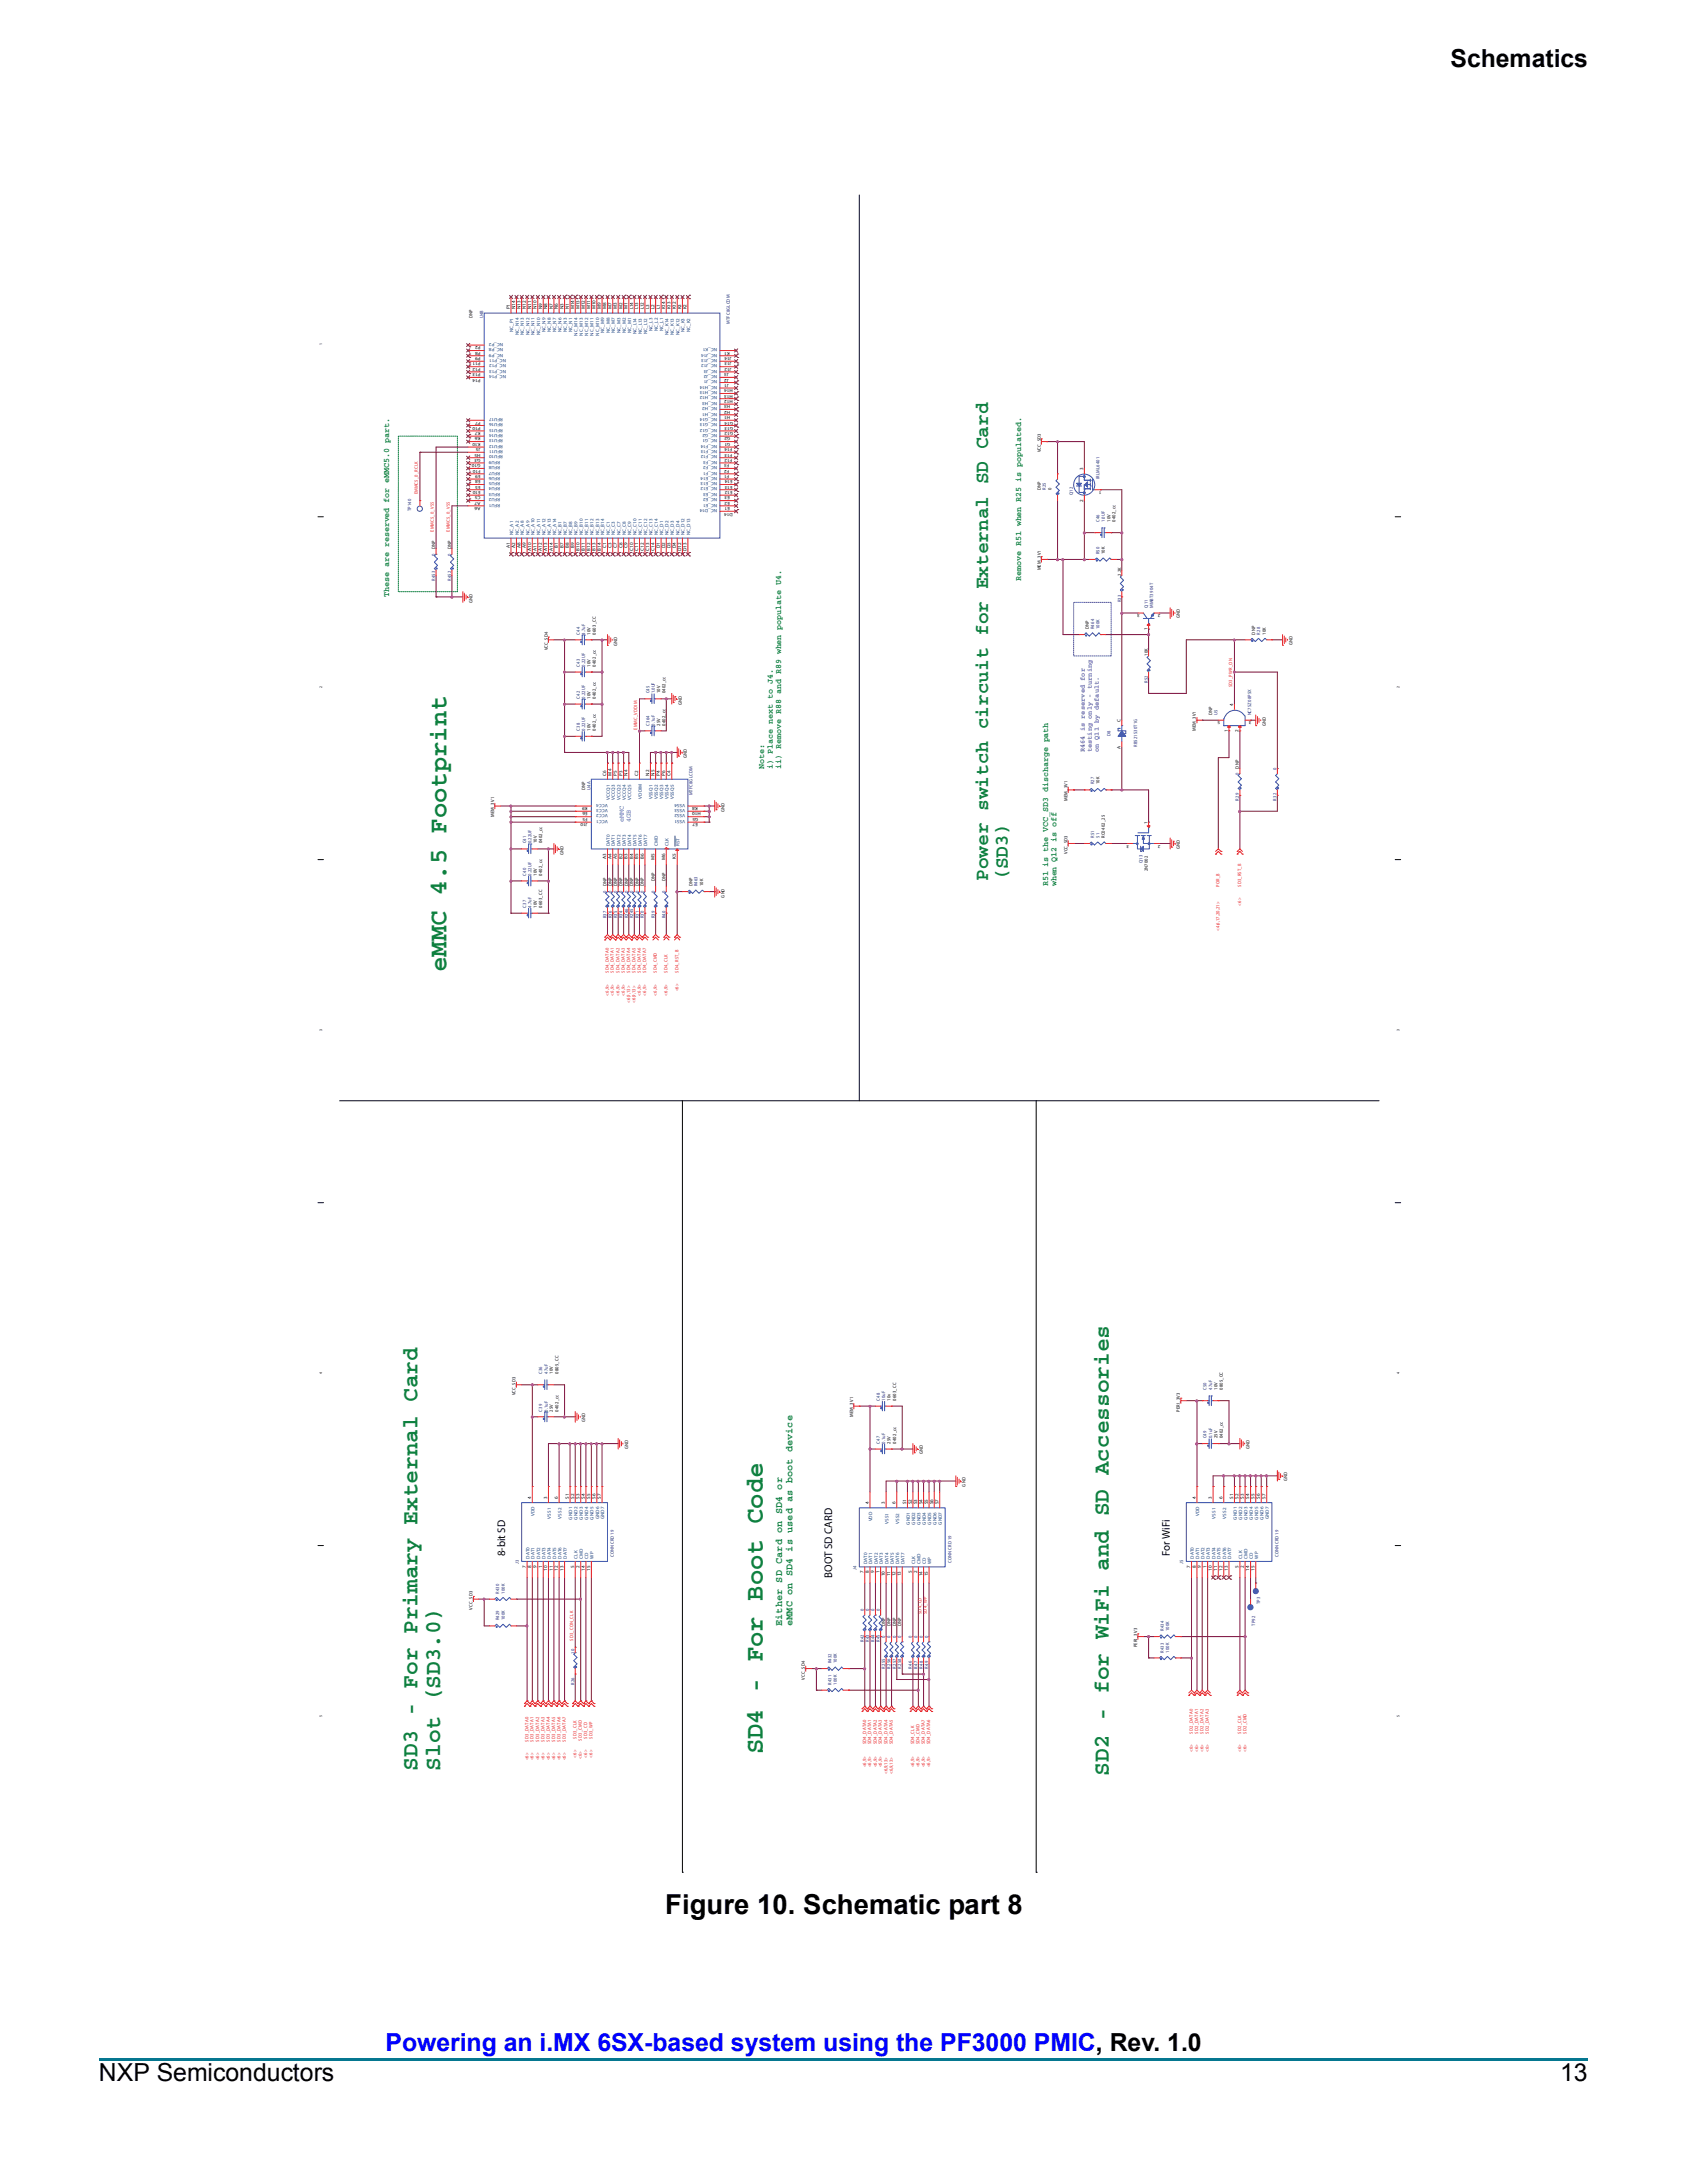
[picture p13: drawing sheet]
<svg xmlns="http://www.w3.org/2000/svg" width="216mm" height="279mm" viewBox="0 0 216 279" stroke-linecap="round" stroke-linejoin="round" font-family="sans-serif">
<defs><g id="words">
<text font-size="3.5" x="85.1" y="245">Figure 10. Schematic part 8</text>
<g font-size="3.3" fill="#0e803f">
<text x="57.1" y="124.4" transform="rotate(-90 57.1 124.4)">eMMC 4.5 Footprint</text>
<text x="97.6" y="224.5" transform="rotate(-90 97.6 224.5)">SD4 - For Boot Code</text>
</g>
<g font-size="3.2">
<text x="185.6" y="8.6">Schematics</text>
<text x="12.7" y="266.4">NXP Semiconductors</text>
<text x="199.7" y="266.4">13</text>
</g>
<text font-size="3.2" fill="#00f" x="49.3" y="262.5">Powering an i.MX 6SX-based system using the PF3000 PMIC, Rev. 1.0</text>
<g font-size="2.9" fill="#0e803f">
<text x="53.4" y="226.6" transform="rotate(-90 53.4 226.6)">SD3 - For Primary External Card</text>
<text x="56.3" y="226.6" transform="rotate(-90 56.3 226.6)">Slot (SD3.0)</text>
<text x="141.9" y="227.3" transform="rotate(-90 141.9 227.3)">SD2 - for WiFi and SD Accessories</text>
</g>
<g font-size="2.5" fill="#0e803f">
<text x="126.5" y="112.8" transform="rotate(-90 126.5 112.8)">Power switch circuit for External SD Card</text>
<text x="129" y="112.8" transform="rotate(-90 129 112.8)">(SD3)</text>
</g>
<g font-size="1.4" fill="#050504">
<text x="64.7" y="199.2" transform="rotate(-90 64.7 199.2)">8-bit SD</text>
<text x="106.5" y="201.9" transform="rotate(-90 106.5 201.9)">BOOT SD CARD</text>
<text x="149.7" y="199.2" transform="rotate(-90 149.7 199.2)">For WiFi</text>
</g>
<g font-size="1.3" fill="#0e803f">
<text x="100.1" y="208.1" transform="rotate(-90 100.1 208.1)">Either SD Card on SD4 or</text>
<text x="101.4" y="208.1" transform="rotate(-90 101.4 208.1)">eMMC on SD4 is used as boot device</text>
</g>
<g font-size="1.1" fill="#0e803f">
<text x="49.8" y="76.4" transform="rotate(-90 49.8 76.4)">These are reserved for eMMC5.0 part.</text>
<text x="130.7" y="74.4" transform="rotate(-90 130.7 74.4)">Remove R51 when R25 is populated.</text>
<text x="97.8" y="98.4" transform="rotate(-90 97.8 98.4)">Note:</text>
<text x="98.9" y="98.4" transform="rotate(-90 98.9 98.4)">i) Place next to J4.</text>
<text x="100" y="98.4" transform="rotate(-90 100 98.4)">ii) Remove R88 and R89 when populate U4.</text>
<text x="134.1" y="113.4" transform="rotate(-90 134.1 113.4)">R51 is the VCC_SD3 discharge path</text>
<text x="135.2" y="113.4" transform="rotate(-90 135.2 113.4)">when Q12 is off</text>
</g>
<g font-size=".9" fill="#6a51a1">
<text x="138.8" y="96.3" transform="rotate(-90 138.8 96.3)">R464 is reserved for</text>
<text x="139.7" y="96.3" transform="rotate(-90 139.7 96.3)">testing only - turning</text>
<text x="140.6" y="96.3" transform="rotate(-90 140.6 96.3)">on Q11 by default.</text>
</g>
<g font-size=".9" fill="#3a54a4">
<text x="79.8" y="105.2" transform="rotate(-90 79.8 105.2)">eMMC</text>
<text x="80.7" y="105.2" transform="rotate(-90 80.7 105.2)">4GB</text>
</g>
<g font-size=".6" fill="#050504">
<text x="60.5" y="40.7" transform="rotate(-90 60.5 40.7)">DNP</text>
<text x="65.2" y="39.6" transform="rotate(-90 65.2 39.6)">P1</text>
<text x="65.9" y="39.6" transform="rotate(-90 65.9 39.6)">N14</text>
<text x="66.6" y="39.6" transform="rotate(-90 66.6 39.6)">N13</text>
<text x="67.3" y="39.6" transform="rotate(-90 67.3 39.6)">N12</text>
<text x="68" y="39.6" transform="rotate(-90 68 39.6)">N11</text>
<text x="68.7" y="39.6" transform="rotate(-90 68.7 39.6)">N10</text>
<text x="69.4" y="39.6" transform="rotate(-90 69.4 39.6)">N9</text>
<text x="70" y="39.6" transform="rotate(-90 70 39.6)">N8</text>
<text x="70.7" y="39.6" transform="rotate(-90 70.7 39.6)">N7</text>
<text x="71.4" y="39.6" transform="rotate(-90 71.4 39.6)">N6</text>
<text x="72.1" y="39.6" transform="rotate(-90 72.1 39.6)">N3</text>
<text x="72.8" y="39.6" transform="rotate(-90 72.8 39.6)">N1</text>
<text x="73.5" y="39.6" transform="rotate(-90 73.5 39.6)">M14</text>
<text x="74.2" y="39.6" transform="rotate(-90 74.2 39.6)">M13</text>
<text x="74.8" y="39.6" transform="rotate(-90 74.8 39.6)">M12</text>
<text x="75.5" y="39.6" transform="rotate(-90 75.5 39.6)">M11</text>
<text x="76.2" y="39.6" transform="rotate(-90 76.2 39.6)">M10</text>
<text x="76.9" y="39.6" transform="rotate(-90 76.9 39.6)">M9</text>
<text x="77.6" y="39.6" transform="rotate(-90 77.6 39.6)">M8</text>
<text x="78.3" y="39.6" transform="rotate(-90 78.3 39.6)">M7</text>
<text x="79" y="39.6" transform="rotate(-90 79 39.6)">M3</text>
<text x="79.7" y="39.6" transform="rotate(-90 79.7 39.6)">M2</text>
<text x="80.3" y="39.6" transform="rotate(-90 80.3 39.6)">M1</text>
<text x="81" y="39.6" transform="rotate(-90 81 39.6)">L14</text>
<text x="81.7" y="39.6" transform="rotate(-90 81.7 39.6)">L13</text>
<text x="82.4" y="39.6" transform="rotate(-90 82.4 39.6)">L12</text>
<text x="83.1" y="39.6" transform="rotate(-90 83.1 39.6)">L3</text>
<text x="83.7" y="39.6" transform="rotate(-90 83.7 39.6)">L2</text>
<text x="84.4" y="39.6" transform="rotate(-90 84.4 39.6)">L1</text>
<text x="85.1" y="39.6" transform="rotate(-90 85.1 39.6)">K14</text>
<text x="85.8" y="39.6" transform="rotate(-90 85.8 39.6)">K13</text>
<text x="86.5" y="39.6" transform="rotate(-90 86.5 39.6)">K12</text>
<text x="87.2" y="39.6" transform="rotate(-90 87.2 39.6)">K3</text>
<text x="87.9" y="39.6" transform="rotate(-90 87.9 39.6)">K2</text>
<text x="61.5" y="45.7" transform="rotate(-180 61.5 45.7)">P9</text>
<text x="61.5" y="45" transform="rotate(-180 61.5 45)">P8</text>
<text x="61.5" y="44.3" transform="rotate(-180 61.5 44.3)">P2</text>
<text x="61.5" y="47.8" transform="rotate(-180 61.5 47.8)">P13</text>
<text x="61.5" y="47.1" transform="rotate(-180 61.5 47.1)">P12</text>
<text x="61.5" y="46.4" transform="rotate(-180 61.5 46.4)">P11</text>
<text x="93.3" y="47.8" transform="rotate(-180 93.3 47.8)">J3</text>
<text x="93.4" y="45" transform="rotate(-180 93.4 45)">K1</text>
<text x="93.6" y="47.1" transform="rotate(-180 93.6 47.1)">J12</text>
<text x="93.6" y="46.4" transform="rotate(-180 93.6 46.4)">J13</text>
<text x="93.6" y="45.7" transform="rotate(-180 93.6 45.7)">J14</text>
<text x="61.5" y="53.9" transform="rotate(-180 61.5 53.9)">P7</text>
<text x="61.5" y="48.5" transform="rotate(-180 61.5 48.5)">P14</text>
<text x="93.3" y="49.1" transform="rotate(-180 93.3 49.1)">J1</text>
<text x="93.3" y="48.5" transform="rotate(-180 93.3 48.5)">J2</text>
<text x="93.4" y="53.2" transform="rotate(-180 93.4 53.2)">H1</text>
<text x="93.4" y="52.6" transform="rotate(-180 93.4 52.6)">H2</text>
<text x="93.4" y="51.9" transform="rotate(-180 93.4 51.9)">H3</text>
<text x="93.8" y="51.2" transform="rotate(-180 93.8 51.2)">H12</text>
<text x="93.8" y="50.5" transform="rotate(-180 93.8 50.5)">H13</text>
<text x="93.8" y="49.8" transform="rotate(-180 93.8 49.8)">H14</text>
<text x="93.8" y="53.9" transform="rotate(-180 93.8 53.9)">G14</text>
<text x="61.5" y="58.7" transform="rotate(-180 61.5 58.7)">G3</text>
<text x="61.5" y="56.7" transform="rotate(-180 61.5 56.7)">K10</text>
<text x="61.5" y="55.3" transform="rotate(-180 61.5 55.3)">K7</text>
<text x="61.5" y="56" transform="rotate(-180 61.5 56)">K6</text>
<text x="61.5" y="57.4" transform="rotate(-180 61.5 57.4)">J5</text>
<text x="61.5" y="58" transform="rotate(-180 61.5 58)">H5</text>
<text x="61.5" y="54.6" transform="rotate(-180 61.5 54.6)">P10</text>
<text x="61.5" y="59.4" transform="rotate(-180 61.5 59.4)">G10</text>
<text x="93.3" y="59.4" transform="rotate(-180 93.3 59.4)">F3</text>
<text x="93.5" y="56.7" transform="rotate(-180 93.5 56.7)">G1</text>
<text x="93.5" y="56" transform="rotate(-180 93.5 56)">G2</text>
<text x="93.7" y="58.7" transform="rotate(-180 93.7 58.7)">F12</text>
<text x="93.7" y="58" transform="rotate(-180 93.7 58)">F13</text>
<text x="93.7" y="57.4" transform="rotate(-180 93.7 57.4)">F14</text>
<text x="93.8" y="55.3" transform="rotate(-180 93.8 55.3)">G12</text>
<text x="93.8" y="54.6" transform="rotate(-180 93.8 54.6)">G13</text>
<text x="133.2" y="57.9" transform="rotate(-90 133.2 57.9)">VCC_SD3</text>
<text x="61.5" y="62.2" transform="rotate(-180 61.5 62.2)">E5</text>
<text x="61.5" y="61.5" transform="rotate(-180 61.5 61.5)">E8</text>
<text x="61.5" y="60.8" transform="rotate(-180 61.5 60.8)">E9</text>
<text x="61.5" y="62.8" transform="rotate(-180 61.5 62.8)">E10</text>
<text x="61.5" y="60.1" transform="rotate(-180 61.5 60.1)">F10</text>
<text x="61.5" y="64.9" transform="rotate(-180 61.5 64.9)">A6</text>
<text x="61.5" y="64.2" transform="rotate(-180 61.5 64.2)">A7</text>
<text x="61.5" y="63.5" transform="rotate(-180 61.5 63.5)">C5</text>
<text x="93.3" y="60.8" transform="rotate(-180 93.3 60.8)">F1</text>
<text x="93.3" y="60.1" transform="rotate(-180 93.3 60.1)">F2</text>
<text x="93.4" y="64.9" transform="rotate(-180 93.4 64.9)">E1</text>
<text x="93.4" y="64.2" transform="rotate(-180 93.4 64.2)">E2</text>
<text x="93.4" y="63.5" transform="rotate(-180 93.4 63.5)">E3</text>
<text x="93.7" y="62.8" transform="rotate(-180 93.7 62.8)">E12</text>
<text x="93.7" y="62.2" transform="rotate(-180 93.7 62.2)">E13</text>
<text x="93.7" y="61.5" transform="rotate(-180 93.7 61.5)">E14</text>
<text x="93.8" y="65.6" transform="rotate(-180 93.8 65.6)">D14</text>
<text x="133.2" y="62.7" transform="rotate(-90 133.2 62.7)">DNP</text>
<text x="134.5" y="62.7" transform="rotate(-90 134.5 62.7)">0</text>
<text x="138.6" y="64.2" transform="rotate(-90 138.6 64.2)">2</text>
<text x="138.6" y="60.2" transform="rotate(-90 138.6 60.2)">3</text>
<text x="141" y="62.8" transform="rotate(-180 141 62.8)">1</text>
<text x="55.7" y="70.2" transform="rotate(-90 55.7 70.2)">DNP</text>
<text x="57.7" y="70.2" transform="rotate(-90 57.7 70.2)">DNP</text>
<text x="65.2" y="70.1" transform="rotate(-90 65.2 70.1)">A1</text>
<text x="65.9" y="70.1" transform="rotate(-90 65.9 70.1)">A2</text>
<text x="66.6" y="70.1" transform="rotate(-90 66.6 70.1)">A8</text>
<text x="67.3" y="70.1" transform="rotate(-90 67.3 70.1)">A9</text>
<text x="68" y="70.5" transform="rotate(-90 68 70.5)">A10</text>
<text x="68.7" y="70.5" transform="rotate(-90 68.7 70.5)">A11</text>
<text x="69.4" y="70.5" transform="rotate(-90 69.4 70.5)">A12</text>
<text x="70" y="70.5" transform="rotate(-90 70 70.5)">A13</text>
<text x="70.7" y="70.5" transform="rotate(-90 70.7 70.5)">A14</text>
<text x="71.4" y="70.1" transform="rotate(-90 71.4 70.1)">B1</text>
<text x="72.1" y="70.1" transform="rotate(-90 72.1 70.1)">B7</text>
<text x="72.8" y="70.1" transform="rotate(-90 72.8 70.1)">B8</text>
<text x="73.5" y="70.1" transform="rotate(-90 73.5 70.1)">B9</text>
<text x="74.2" y="70.5" transform="rotate(-90 74.2 70.5)">B10</text>
<text x="74.8" y="70.5" transform="rotate(-90 74.8 70.5)">B11</text>
<text x="75.5" y="70.5" transform="rotate(-90 75.5 70.5)">B12</text>
<text x="76.2" y="70.5" transform="rotate(-90 76.2 70.5)">B13</text>
<text x="76.9" y="70.5" transform="rotate(-90 76.9 70.5)">B14</text>
<text x="77.6" y="70.2" transform="rotate(-90 77.6 70.2)">C1</text>
<text x="78.3" y="70.2" transform="rotate(-90 78.3 70.2)">C3</text>
<text x="79" y="70.2" transform="rotate(-90 79 70.2)">C7</text>
<text x="79.7" y="70.2" transform="rotate(-90 79.7 70.2)">C8</text>
<text x="80.3" y="70.2" transform="rotate(-90 80.3 70.2)">C9</text>
<text x="81" y="70.5" transform="rotate(-90 81 70.5)">C10</text>
<text x="81.7" y="70.5" transform="rotate(-90 81.7 70.5)">C11</text>
<text x="82.4" y="70.5" transform="rotate(-90 82.4 70.5)">C12</text>
<text x="83.1" y="70.5" transform="rotate(-90 83.1 70.5)">C13</text>
<text x="83.7" y="70.5" transform="rotate(-90 83.7 70.5)">C14</text>
<text x="84.4" y="70.2" transform="rotate(-90 84.4 70.2)">D1</text>
<text x="85.1" y="70.2" transform="rotate(-90 85.1 70.2)">D2</text>
<text x="85.8" y="70.2" transform="rotate(-90 85.8 70.2)">D3</text>
<text x="86.5" y="70.2" transform="rotate(-90 86.5 70.2)">D4</text>
<text x="87.2" y="70.5" transform="rotate(-90 87.2 70.5)">D12</text>
<text x="87.9" y="70.5" transform="rotate(-90 87.9 70.5)">D13</text>
<text x="141.4" y="70.9" transform="rotate(-90 141.4 70.9)">10K</text>
<text x="142.1" y="66.8" transform="rotate(-90 142.1 66.8)">10V</text>
<text x="142.8" y="66.8" transform="rotate(-90 142.8 66.8)">0402_cc</text>
<text x="60.5" y="77.2" transform="rotate(-90 60.5 77.2)">GND</text>
<text x="133.2" y="73" transform="rotate(-90 133.2 73)">MEM_3V1</text>
<text x="143.5" y="73.7" transform="rotate(-90 143.5 73.7)">2.2K</text>
<text x="70.1" y="83.3" transform="rotate(-90 70.1 83.3)">VCC_SD4</text>
<text x="75.6" y="81.2" transform="rotate(-90 75.6 81.2)">10V</text>
<text x="76.3" y="81.2" transform="rotate(-90 76.3 81.2)">0603_CC</text>
<text x="79" y="82.7" transform="rotate(-90 79 82.7)">GND</text>
<text x="139.3" y="80.5" transform="rotate(-90 139.3 80.5)">DNP</text>
<text x="145.9" y="78.6" transform="rotate(-180 145.9 78.6)">3</text>
<text x="146.8" y="80.7" transform="rotate(-90 146.8 80.7)">1</text>
<text x="146.9" y="84" transform="rotate(-90 146.9 84)">10K</text>
<text x="148.5" y="78.6" transform="rotate(-180 148.5 78.6)">2</text>
<text x="151" y="79.2" transform="rotate(-90 151 79.2)">GND</text>
<text x="160.6" y="81.2" transform="rotate(-90 160.6 81.2)">DNP</text>
<text x="162" y="81.2" transform="rotate(-90 162 81.2)">10K</text>
<text x="165.4" y="82.6" transform="rotate(-90 165.4 82.6)">GND</text>
<text x="75.6" y="89.4" transform="rotate(-90 75.6 89.4)">10V</text>
<text x="75.6" y="85.3" transform="rotate(-90 75.6 85.3)">10V</text>
<text x="76.3" y="89.4" transform="rotate(-90 76.3 89.4)">0402_cc</text>
<text x="76.3" y="85.3" transform="rotate(-90 76.3 85.3)">0402_cc</text>
<text x="84.5" y="88.7" transform="rotate(-90 84.5 88.7)">10V</text>
<text x="85.2" y="88.7" transform="rotate(-90 85.2 88.7)">0402_cc</text>
<text x="75.6" y="93.5" transform="rotate(-90 75.6 93.5)">10V</text>
<text x="76.3" y="93.5" transform="rotate(-90 76.3 93.5)">0402_cc</text>
<text x="84.5" y="92.9" transform="rotate(-90 84.5 92.9)">25V</text>
<text x="85.2" y="92.9" transform="rotate(-90 85.2 92.9)">0402_cc</text>
<text x="87.2" y="90.2" transform="rotate(-90 87.2 90.2)">GND</text>
<text x="143.4" y="95.9" transform="rotate(-90 143.4 95.9)">A</text>
<text x="143.4" y="92.4" transform="rotate(-90 143.4 92.4)">C</text>
<text x="153.1" y="93.5" transform="rotate(-90 153.1 93.5)">MEM_3V1</text>
<text x="155.1" y="91.5" transform="rotate(-90 155.1 91.5)">DNP</text>
<text x="156.1" y="92.3" transform="rotate(-180 156.1 92.3)">5</text>
<text x="157.1" y="93.7" transform="rotate(-90 157.1 93.7)">1</text>
<text x="157.8" y="90.3" transform="rotate(-90 157.8 90.3)">4</text>
<text x="158.5" y="93.7" transform="rotate(-90 158.5 93.7)">2</text>
<text x="160.2" y="92.3" transform="rotate(-180 160.2 92.3)">3</text>
<text x="162" y="92.9" transform="rotate(-90 162 92.9)">GND</text>
<text x="74.9" y="101.1" transform="rotate(-90 74.9 101.1)">DNP</text>
<text x="77.6" y="99.3" transform="rotate(-90 77.6 99.3)">C6</text>
<text x="78.3" y="99.3" transform="rotate(-90 78.3 99.3)">M4</text>
<text x="79" y="99.3" transform="rotate(-90 79 99.3)">P5</text>
<text x="79.7" y="99.3" transform="rotate(-90 79.7 99.3)">P3</text>
<text x="80.3" y="99.3" transform="rotate(-90 80.3 99.3)">N4</text>
<text x="81.7" y="99.3" transform="rotate(-90 81.7 99.3)">C2</text>
<text x="83.1" y="99.3" transform="rotate(-90 83.1 99.3)">N2</text>
<text x="83.7" y="99.3" transform="rotate(-90 83.7 99.3)">N5</text>
<text x="84.4" y="99.3" transform="rotate(-90 84.4 99.3)">P4</text>
<text x="85.1" y="99.3" transform="rotate(-90 85.1 99.3)">P6</text>
<text x="85.8" y="99.3" transform="rotate(-90 85.8 99.3)">C4</text>
<text x="87.9" y="97.1" transform="rotate(-90 87.9 97.1)">GND</text>
<text x="140.7" y="100.4" transform="rotate(-90 140.7 100.4)">10K</text>
<text x="158.6" y="98.4" transform="rotate(-90 158.6 98.4)">DNP</text>
<text x="63.2" y="104.5" transform="rotate(-90 63.2 104.5)">MEM_3V1</text>
<text x="68.7" y="108" transform="rotate(-90 68.7 108)">10V</text>
<text x="69.4" y="108" transform="rotate(-90 69.4 108)">0402_cc</text>
<text x="75.2" y="105.4" transform="rotate(-180 75.2 105.4)">J10</text>
<text x="75.2" y="104.7" transform="rotate(-180 75.2 104.7)">F5</text>
<text x="75.2" y="104" transform="rotate(-180 75.2 104)">E6</text>
<text x="75.2" y="103.3" transform="rotate(-180 75.2 103.3)">K9</text>
<text x="89.3" y="105.4" transform="rotate(-180 89.3 105.4)">E7</text>
<text x="89.3" y="103.3" transform="rotate(-180 89.3 103.3)">K8</text>
<text x="89.4" y="104.7" transform="rotate(-180 89.4 104.7)">G5</text>
<text x="89.7" y="104" transform="rotate(-180 89.7 104)">H10</text>
<text x="92.7" y="103.9" transform="rotate(-90 92.7 103.9)">GND</text>
<text x="136.6" y="102.5" transform="rotate(-90 136.6 102.5)">MEM_3V1</text>
<text x="141.4" y="107.3" transform="rotate(-90 141.4 107.3)">RC0402_25</text>
<text x="146.8" y="105.4" transform="rotate(-90 146.8 105.4)">1</text>
<text x="68.7" y="112.1" transform="rotate(-90 68.7 112.1)">10V</text>
<text x="69.4" y="112.1" transform="rotate(-90 69.4 112.1)">0402_cc</text>
<text x="72.1" y="109.4" transform="rotate(-90 72.1 109.4)">GND</text>
<text x="77.6" y="109.9" transform="rotate(-90 77.6 109.9)">A3</text>
<text x="77.6" y="113.4" transform="rotate(-90 77.6 113.4)">DNP</text>
<text x="78.3" y="109.9" transform="rotate(-90 78.3 109.9)">A4</text>
<text x="78.3" y="113.4" transform="rotate(-90 78.3 113.4)">DNP</text>
<text x="79" y="109.9" transform="rotate(-90 79 109.9)">A5</text>
<text x="79" y="113.4" transform="rotate(-90 79 113.4)">DNP</text>
<text x="79.7" y="109.9" transform="rotate(-90 79.7 109.9)">B2</text>
<text x="79.7" y="113.5" transform="rotate(-90 79.7 113.5)">DNP</text>
<text x="80.3" y="109.9" transform="rotate(-90 80.3 109.9)">B3</text>
<text x="80.4" y="113.5" transform="rotate(-90 80.4 113.5)">DNP</text>
<text x="81" y="109.9" transform="rotate(-90 81 109.9)">B4</text>
<text x="81" y="113.4" transform="rotate(-90 81 113.4)">DNP</text>
<text x="81.7" y="109.9" transform="rotate(-90 81.7 109.9)">B5</text>
<text x="81.7" y="113.4" transform="rotate(-90 81.7 113.4)">DNP</text>
<text x="82.4" y="109.9" transform="rotate(-90 82.4 109.9)">B6</text>
<text x="82.4" y="113.4" transform="rotate(-90 82.4 113.4)">DNP</text>
<text x="83.7" y="110" transform="rotate(-90 83.7 110)">M5</text>
<text x="83.8" y="112.8" transform="rotate(-90 83.8 112.8)">DNP</text>
<text x="85.1" y="110" transform="rotate(-90 85.1 110)">M6</text>
<text x="85.2" y="112.8" transform="rotate(-90 85.2 112.8)">DNP</text>
<text x="86.5" y="109.9" transform="rotate(-90 86.5 109.9)">K5</text>
<text x="88.6" y="113.4" transform="rotate(-90 88.6 113.4)">DNP</text>
<text x="90" y="113.4" transform="rotate(-90 90 113.4)">10K</text>
<text x="136.6" y="109.3" transform="rotate(-90 136.6 109.3)">VCC_SD3</text>
<text x="144.5" y="108.1" transform="rotate(-180 144.5 108.1)">3</text>
<text x="146.9" y="111.5" transform="rotate(-90 146.9 111.5)">2N7002</text>
<text x="148.5" y="108.1" transform="rotate(-180 148.5 108.1)">2</text>
<text x="151" y="108.7" transform="rotate(-90 151 108.7)">GND</text>
<text x="68.7" y="116.2" transform="rotate(-90 68.7 116.2)">10V</text>
<text x="69.4" y="116.2" transform="rotate(-90 69.4 116.2)">0603_CC</text>
<text x="92.7" y="114.9" transform="rotate(-90 92.7 114.9)">GND</text>
<text x="66" y="178.6" transform="rotate(-90 66 178.6)">VCC_SD3</text>
<text x="70.8" y="175.8" transform="rotate(-90 70.8 175.8)">10V</text>
<text x="71.5" y="175.8" transform="rotate(-90 71.5 175.8)">0805_CC</text>
<text x="114" y="179.3" transform="rotate(-90 114 179.3)">10v</text>
<text x="114.7" y="179.3" transform="rotate(-90 114.7 179.3)">0603_CC</text>
<text x="155.8" y="177.9" transform="rotate(-90 155.8 177.9)">10V</text>
<text x="156.5" y="177.9" transform="rotate(-90 156.5 177.9)">0805_CC</text>
<text x="70.8" y="180.7" transform="rotate(-90 70.8 180.7)">25V</text>
<text x="71.5" y="180.7" transform="rotate(-90 71.5 180.7)">0402_cc</text>
<text x="74.9" y="182" transform="rotate(-90 74.9 182)">GND</text>
<text x="80.4" y="185.5" transform="rotate(-90 80.4 185.5)">GND</text>
<text x="109.2" y="181.3" transform="rotate(-90 109.2 181.3)">MEM_3V1</text>
<text x="114" y="184.8" transform="rotate(-90 114 184.8)">25V</text>
<text x="114.7" y="184.8" transform="rotate(-90 114.7 184.8)">0402_cc</text>
<text x="151" y="180.7" transform="rotate(-90 151 180.7)">PERI_3V3</text>
<text x="155.8" y="184.1" transform="rotate(-90 155.8 184.1)">25V</text>
<text x="156.5" y="184.1" transform="rotate(-90 156.5 184.1)">0402_cc</text>
<text x="159.9" y="185.5" transform="rotate(-90 159.9 185.5)">GND</text>
<text x="68" y="191.8" transform="rotate(-90 68 191.8)">4</text>
<text x="70" y="191.8" transform="rotate(-90 70 191.8)">3</text>
<text x="71.4" y="191.8" transform="rotate(-90 71.4 191.8)">6</text>
<text x="72.8" y="191.8" transform="rotate(-90 72.8 191.8)">S1</text>
<text x="73.5" y="191.8" transform="rotate(-90 73.5 191.8)">S2</text>
<text x="74.2" y="191.8" transform="rotate(-90 74.2 191.8)">S3</text>
<text x="74.8" y="191.8" transform="rotate(-90 74.8 191.8)">S4</text>
<text x="75.5" y="191.8" transform="rotate(-90 75.5 191.8)">S5</text>
<text x="76.2" y="191.8" transform="rotate(-90 76.2 191.8)">S6</text>
<text x="76.9" y="191.8" transform="rotate(-90 76.9 191.8)">S7</text>
<text x="118.1" y="186.1" transform="rotate(-90 118.1 186.1)">GND</text>
<text x="123.6" y="190.3" transform="rotate(-90 123.6 190.3)">GND</text>
<text x="153" y="191.8" transform="rotate(-90 153 191.8)">4</text>
<text x="155.1" y="191.8" transform="rotate(-90 155.1 191.8)">3</text>
<text x="156.5" y="191.8" transform="rotate(-90 156.5 191.8)">6</text>
<text x="157.8" y="191.8" transform="rotate(-90 157.8 191.8)">S1</text>
<text x="158.5" y="191.8" transform="rotate(-90 158.5 191.8)">S2</text>
<text x="159.2" y="191.8" transform="rotate(-90 159.2 191.8)">S3</text>
<text x="159.9" y="191.8" transform="rotate(-90 159.9 191.8)">S4</text>
<text x="160.6" y="191.8" transform="rotate(-90 160.6 191.8)">S5</text>
<text x="161.3" y="191.8" transform="rotate(-90 161.3 191.8)">S6</text>
<text x="162" y="191.8" transform="rotate(-90 162 191.8)">S7</text>
<text x="164.7" y="189.6" transform="rotate(-90 164.7 189.6)">GND</text>
<text x="111.2" y="192.5" transform="rotate(-90 111.2 192.5)">4</text>
<text x="113.2" y="192.5" transform="rotate(-90 113.2 192.5)">3</text>
<text x="114.6" y="192.5" transform="rotate(-90 114.6 192.5)">6</text>
<text x="116" y="192.5" transform="rotate(-90 116 192.5)">S1</text>
<text x="116.7" y="192.5" transform="rotate(-90 116.7 192.5)">S2</text>
<text x="117.4" y="192.5" transform="rotate(-90 117.4 192.5)">S3</text>
<text x="118" y="192.5" transform="rotate(-90 118 192.5)">S4</text>
<text x="118.7" y="192.5" transform="rotate(-90 118.7 192.5)">S5</text>
<text x="119.4" y="192.5" transform="rotate(-90 119.4 192.5)">S6</text>
<text x="120.1" y="192.5" transform="rotate(-90 120.1 192.5)">S7</text>
<text x="67.3" y="200.7" transform="rotate(-90 67.3 200.7)">7</text>
<text x="68" y="200.7" transform="rotate(-90 68 200.7)">8</text>
<text x="68.7" y="200.7" transform="rotate(-90 68.7 200.7)">9</text>
<text x="69.4" y="200.7" transform="rotate(-90 69.4 200.7)">1</text>
<text x="70" y="201" transform="rotate(-90 70 201)">10</text>
<text x="70.7" y="201" transform="rotate(-90 70.7 201)">11</text>
<text x="71.4" y="201" transform="rotate(-90 71.4 201)">12</text>
<text x="72.1" y="201" transform="rotate(-90 72.1 201)">13</text>
<text x="73.5" y="200.7" transform="rotate(-90 73.5 200.7)">5</text>
<text x="74.2" y="200.7" transform="rotate(-90 74.2 200.7)">2</text>
<text x="74.8" y="201" transform="rotate(-90 74.8 201)">14</text>
<text x="75.5" y="201" transform="rotate(-90 75.5 201)">15</text>
<text x="110.5" y="201.4" transform="rotate(-90 110.5 201.4)">7</text>
<text x="111.2" y="201.4" transform="rotate(-90 111.2 201.4)">8</text>
<text x="111.9" y="201.4" transform="rotate(-90 111.9 201.4)">9</text>
<text x="112.5" y="201.4" transform="rotate(-90 112.5 201.4)">1</text>
<text x="113.2" y="201.7" transform="rotate(-90 113.2 201.7)">10</text>
<text x="113.9" y="201.7" transform="rotate(-90 113.9 201.7)">11</text>
<text x="114.6" y="201.7" transform="rotate(-90 114.6 201.7)">12</text>
<text x="115.3" y="201.7" transform="rotate(-90 115.3 201.7)">13</text>
<text x="116.7" y="201.4" transform="rotate(-90 116.7 201.4)">5</text>
<text x="117.4" y="201.4" transform="rotate(-90 117.4 201.4)">2</text>
<text x="118" y="201.7" transform="rotate(-90 118 201.7)">14</text>
<text x="118.7" y="201.7" transform="rotate(-90 118.7 201.7)">15</text>
<text x="152.3" y="200.7" transform="rotate(-90 152.3 200.7)">7</text>
<text x="153" y="200.7" transform="rotate(-90 153 200.7)">8</text>
<text x="153.7" y="200.7" transform="rotate(-90 153.7 200.7)">9</text>
<text x="154.4" y="200.7" transform="rotate(-90 154.4 200.7)">1</text>
<text x="155.1" y="201" transform="rotate(-90 155.1 201)">10</text>
<text x="155.8" y="201" transform="rotate(-90 155.8 201)">11</text>
<text x="156.5" y="201" transform="rotate(-90 156.5 201)">12</text>
<text x="157.1" y="201" transform="rotate(-90 157.1 201)">13</text>
<text x="158.5" y="200.7" transform="rotate(-90 158.5 200.7)">5</text>
<text x="159.2" y="200.7" transform="rotate(-90 159.2 200.7)">2</text>
<text x="159.9" y="201" transform="rotate(-90 159.9 201)">14</text>
<text x="160.6" y="201" transform="rotate(-90 160.6 201)">15</text>
<text x="60.5" y="206" transform="rotate(-90 60.5 206)">VCC_SD3</text>
<text x="113.3" y="208.1" transform="rotate(-90 113.3 208.1)">DNP</text>
<text x="114" y="208.1" transform="rotate(-90 114 208.1)">DNP</text>
<text x="114.7" y="208.1" transform="rotate(-90 114.7 208.1)">DNP</text>
<text x="115.3" y="208.1" transform="rotate(-90 115.3 208.1)">DNP</text>
<text x="103" y="215" transform="rotate(-90 103 215)">VCC_SD4</text>
<text x="145.5" y="210.8" transform="rotate(-90 145.5 210.8)">PERI_3V3</text>
</g>
<g font-size=".6" fill="#272973">
<text x="61.8" y="40.7" transform="rotate(-90 61.8 40.7)">U4B</text>
<text x="93.4" y="41.4" transform="rotate(-90 93.4 41.4)">MTFC8GLCDM</text>
<text x="52.6" y="65.4" transform="rotate(-90 52.6 65.4)">TP140</text>
<text x="133.9" y="62.7" transform="rotate(-90 133.9 62.7)">R25</text>
<text x="137.3" y="63.4" transform="rotate(-90 137.3 63.4)">Q12</text>
<text x="140.7" y="61.3" transform="rotate(-90 140.7 61.3)">IRLML6401</text>
<text x="55.7" y="71.1" transform="rotate(-90 55.7 71.1)">0</text>
<text x="57.7" y="71.1" transform="rotate(-90 57.7 71.1)">0</text>
<text x="140.7" y="70.9" transform="rotate(-90 140.7 70.9)">R50</text>
<text x="140.7" y="66.8" transform="rotate(-90 140.7 66.8)">C46</text>
<text x="141.4" y="66.8" transform="rotate(-90 141.4 66.8)">1.0UF</text>
<text x="55.7" y="74.4" transform="rotate(-90 55.7 74.4)">R453</text>
<text x="57.7" y="74.4" transform="rotate(-90 57.7 74.4)">R452</text>
<text x="143.5" y="77.1" transform="rotate(-90 143.5 77.1)">R33</text>
<text x="146.9" y="77.8" transform="rotate(-90 146.9 77.8)">Q11</text>
<text x="147.6" y="77.8" transform="rotate(-90 147.6 77.8)">MMBT3904T</text>
<text x="74.2" y="81.2" transform="rotate(-90 74.2 81.2)">C44</text>
<text x="74.9" y="81.2" transform="rotate(-90 74.9 81.2)">4.7uF</text>
<text x="140" y="80.5" transform="rotate(-90 140 80.5)">R464</text>
<text x="140.7" y="80.5" transform="rotate(-90 140.7 80.5)">100K</text>
<text x="161.3" y="81.2" transform="rotate(-90 161.3 81.2)">R28</text>
<text x="74.2" y="89.4" transform="rotate(-90 74.2 89.4)">C42</text>
<text x="74.2" y="85.3" transform="rotate(-90 74.2 85.3)">C43</text>
<text x="74.9" y="89.4" transform="rotate(-90 74.9 89.4)">0.22UF</text>
<text x="74.9" y="85.3" transform="rotate(-90 74.9 85.3)">0.22UF</text>
<text x="83.1" y="88.7" transform="rotate(-90 83.1 88.7)">C45</text>
<text x="83.8" y="88.7" transform="rotate(-90 83.8 88.7)">1.0UF</text>
<text x="146.9" y="87.4" transform="rotate(-90 146.9 87.4)">R52</text>
<text x="74.2" y="93.5" transform="rotate(-90 74.2 93.5)">C38</text>
<text x="74.9" y="93.5" transform="rotate(-90 74.9 93.5)">0.22UF</text>
<text x="83.1" y="92.9" transform="rotate(-90 83.1 92.9)">C364</text>
<text x="83.8" y="92.9" transform="rotate(-90 83.8 92.9)">0.1uF</text>
<text x="142.1" y="94.2" transform="rotate(-90 142.1 94.2)">D8</text>
<text x="145.5" y="95.6" transform="rotate(-90 145.5 95.6)">RB521S30T1G</text>
<text x="155.8" y="91.5" transform="rotate(-90 155.8 91.5)">U5</text>
<text x="160.1" y="91.6" transform="rotate(-90 160.1 91.6)">NC7SZ08P5X</text>
<text x="75.6" y="101.1" transform="rotate(-90 75.6 101.1)">U4A</text>
<text x="88.6" y="101.8" transform="rotate(-90 88.6 101.8)">MTFC8GLCDM</text>
<text x="140" y="100.4" transform="rotate(-90 140 100.4)">R27</text>
<text x="158.6" y="99.2" transform="rotate(-90 158.6 99.2)">0</text>
<text x="163.3" y="98.5" transform="rotate(-90 163.3 98.5)">0</text>
<text x="67.3" y="108" transform="rotate(-90 67.3 108)">C41</text>
<text x="68" y="108" transform="rotate(-90 68 108)">0.22UF</text>
<text x="140" y="107.3" transform="rotate(-90 140 107.3)">R51</text>
<text x="140.7" y="107.3" transform="rotate(-90 140.7 107.3)">51</text>
<text x="158.6" y="102.5" transform="rotate(-90 158.6 102.5)">R29</text>
<text x="163.3" y="102.5" transform="rotate(-90 163.3 102.5)">R32</text>
<text x="67.3" y="112.1" transform="rotate(-90 67.3 112.1)">C40</text>
<text x="68" y="112.1" transform="rotate(-90 68 112.1)">0.22UF</text>
<text x="89.3" y="113.4" transform="rotate(-90 89.3 113.4)">R463</text>
<text x="146.2" y="110.5" transform="rotate(-90 146.2 110.5)">Q13</text>
<text x="67.3" y="116.2" transform="rotate(-90 67.3 116.2)">C37</text>
<text x="68" y="116.2" transform="rotate(-90 68 116.2)">4.7uF</text>
<text x="77.6" y="117.5" transform="rotate(-90 77.6 117.5)">R37</text>
<text x="77.6" y="114.3" transform="rotate(-90 77.6 114.3)">0</text>
<text x="78.3" y="117.5" transform="rotate(-90 78.3 117.5)">R36</text>
<text x="78.3" y="114.3" transform="rotate(-90 78.3 114.3)">0</text>
<text x="79" y="117.5" transform="rotate(-90 79 117.5)">R35</text>
<text x="79" y="114.3" transform="rotate(-90 79 114.3)">0</text>
<text x="79.7" y="117.5" transform="rotate(-90 79.7 117.5)">R34</text>
<text x="79.7" y="114.3" transform="rotate(-90 79.7 114.3)">0</text>
<text x="80.4" y="117.5" transform="rotate(-90 80.4 117.5)">R246</text>
<text x="80.4" y="114.3" transform="rotate(-90 80.4 114.3)">0</text>
<text x="81" y="117.5" transform="rotate(-90 81 117.5)">R245</text>
<text x="81" y="114.3" transform="rotate(-90 81 114.3)">0</text>
<text x="81.7" y="117.5" transform="rotate(-90 81.7 117.5)">R31</text>
<text x="81.7" y="114.3" transform="rotate(-90 81.7 114.3)">0</text>
<text x="82.4" y="117.5" transform="rotate(-90 82.4 117.5)">R30</text>
<text x="82.4" y="114.3" transform="rotate(-90 82.4 114.3)">0</text>
<text x="83.8" y="117.5" transform="rotate(-90 83.8 117.5)">R39</text>
<text x="83.8" y="114.3" transform="rotate(-90 83.8 114.3)">0</text>
<text x="85.2" y="117.5" transform="rotate(-90 85.2 117.5)">R40</text>
<text x="85.2" y="114.3" transform="rotate(-90 85.2 114.3)">0</text>
<text x="69.4" y="175.8" transform="rotate(-90 69.4 175.8)">C36</text>
<text x="70.1" y="175.8" transform="rotate(-90 70.1 175.8)">47uF</text>
<text x="112.6" y="179.3" transform="rotate(-90 112.6 179.3)">C48</text>
<text x="113.3" y="179.3" transform="rotate(-90 113.3 179.3)">10uF</text>
<text x="154.4" y="177.9" transform="rotate(-90 154.4 177.9)">C50</text>
<text x="155.1" y="177.9" transform="rotate(-90 155.1 177.9)">47uF</text>
<text x="69.4" y="180.7" transform="rotate(-90 69.4 180.7)">C39</text>
<text x="70.1" y="180.7" transform="rotate(-90 70.1 180.7)">0.1uF</text>
<text x="112.6" y="184.8" transform="rotate(-90 112.6 184.8)">C47</text>
<text x="113.3" y="184.8" transform="rotate(-90 113.3 184.8)">0.1uF</text>
<text x="154.4" y="184.1" transform="rotate(-90 154.4 184.1)">C49</text>
<text x="155.1" y="184.1" transform="rotate(-90 155.1 184.1)">0.1uF</text>
<text x="63.9" y="204" transform="rotate(-90 63.9 204)">R430</text>
<text x="64.6" y="204" transform="rotate(-90 64.6 204)">100K</text>
<text x="66.4" y="200.2" transform="rotate(-90 66.4 200.2)">J3</text>
<text x="78.6" y="199.3" transform="rotate(-90 78.6 199.3)">CONN CRD 19</text>
<text x="109.6" y="200.9" transform="rotate(-90 109.6 200.9)">J4</text>
<text x="121.8" y="200" transform="rotate(-90 121.8 200)">CONN CRD 19</text>
<text x="151.4" y="200.2" transform="rotate(-90 151.4 200.2)">J5</text>
<text x="163.6" y="199.3" transform="rotate(-90 163.6 199.3)">CONN CRD 19</text>
<text x="63.9" y="207.4" transform="rotate(-90 63.9 207.4)">R429</text>
<text x="64.6" y="207.4" transform="rotate(-90 64.6 207.4)">100K</text>
<text x="110.5" y="206.2" transform="rotate(-90 110.5 206.2)">0</text>
<text x="111.2" y="206.2" transform="rotate(-90 111.2 206.2)">0</text>
<text x="111.9" y="206.2" transform="rotate(-90 111.9 206.2)">0</text>
<text x="112.6" y="206.2" transform="rotate(-90 112.6 206.2)">0</text>
<text x="113.3" y="209.6" transform="rotate(-90 113.3 209.6)">0</text>
<text x="114" y="209.6" transform="rotate(-90 114 209.6)">0</text>
<text x="114.7" y="209.6" transform="rotate(-90 114.7 209.6)">0</text>
<text x="115.3" y="209.6" transform="rotate(-90 115.3 209.6)">0</text>
<text x="116.7" y="209.6" transform="rotate(-90 116.7 209.6)">0</text>
<text x="117.4" y="209.6" transform="rotate(-90 117.4 209.6)">0</text>
<text x="118.1" y="209.6" transform="rotate(-90 118.1 209.6)">0</text>
<text x="118.8" y="209.6" transform="rotate(-90 118.8 209.6)">0</text>
<text x="149" y="208.8" transform="rotate(-90 149 208.8)">R434</text>
<text x="149.6" y="208.8" transform="rotate(-90 149.6 208.8)">100K</text>
<text x="160.6" y="208.1" transform="rotate(-90 160.6 208.1)">TP92</text>
<text x="161.3" y="205.3" transform="rotate(-90 161.3 205.3)">TP3</text>
<text x="73.5" y="215.6" transform="rotate(-90 73.5 215.6)">R26</text>
<text x="73.5" y="211.7" transform="rotate(-90 73.5 211.7)">10</text>
<text x="106.4" y="215.6" transform="rotate(-90 106.4 215.6)">R431</text>
<text x="106.4" y="212.9" transform="rotate(-90 106.4 212.9)">R432</text>
<text x="107.1" y="215.6" transform="rotate(-90 107.1 215.6)">100K</text>
<text x="107.1" y="212.9" transform="rotate(-90 107.1 212.9)">100K</text>
<text x="110.5" y="210.1" transform="rotate(-90 110.5 210.1)">R42</text>
<text x="111.2" y="210.1" transform="rotate(-90 111.2 210.1)">R43</text>
<text x="111.9" y="210.1" transform="rotate(-90 111.9 210.1)">R44</text>
<text x="112.6" y="210.1" transform="rotate(-90 112.6 210.1)">R45</text>
<text x="113.3" y="213.6" transform="rotate(-90 113.3 213.6)">R255</text>
<text x="114" y="213.6" transform="rotate(-90 114 213.6)">R256</text>
<text x="114.7" y="213.6" transform="rotate(-90 114.7 213.6)">R257</text>
<text x="115.3" y="213.6" transform="rotate(-90 115.3 213.6)">R258</text>
<text x="116.7" y="213.6" transform="rotate(-90 116.7 213.6)">R46</text>
<text x="117.4" y="213.6" transform="rotate(-90 117.4 213.6)">R47</text>
<text x="118.1" y="213.6" transform="rotate(-90 118.1 213.6)">R48</text>
<text x="118.8" y="213.6" transform="rotate(-90 118.8 213.6)">R49</text>
<text x="149" y="211.5" transform="rotate(-90 149 211.5)">R433</text>
<text x="149.6" y="211.5" transform="rotate(-90 149.6 211.5)">100K</text>
</g>
<g font-size=".6" fill="#17437e">
<text x="64.4" y="45.2" transform="rotate(-180 64.4 45.2)">NC_P9</text>
<text x="64.4" y="44.6" transform="rotate(-180 64.4 44.6)">NC_P8</text>
<text x="64.4" y="43.9" transform="rotate(-180 64.4 43.9)">NC_P2</text>
<text x="64.8" y="47.3" transform="rotate(-180 64.8 47.3)">NC_P13</text>
<text x="64.8" y="46.6" transform="rotate(-180 64.8 46.6)">NC_P12</text>
<text x="64.8" y="45.9" transform="rotate(-180 64.8 45.9)">NC_P11</text>
<text x="65.7" y="42.5" transform="rotate(-90 65.7 42.5)">NC_P1</text>
<text x="66.4" y="42.9" transform="rotate(-90 66.4 42.9)">NC_N14</text>
<text x="67" y="42.9" transform="rotate(-90 67 42.9)">NC_N13</text>
<text x="67.7" y="42.9" transform="rotate(-90 67.7 42.9)">NC_N12</text>
<text x="68.4" y="42.9" transform="rotate(-90 68.4 42.9)">NC_N11</text>
<text x="69.1" y="42.9" transform="rotate(-90 69.1 42.9)">NC_N10</text>
<text x="69.8" y="42.5" transform="rotate(-90 69.8 42.5)">NC_N9</text>
<text x="70.5" y="42.5" transform="rotate(-90 70.5 42.5)">NC_N8</text>
<text x="71.2" y="42.5" transform="rotate(-90 71.2 42.5)">NC_N7</text>
<text x="71.8" y="42.5" transform="rotate(-90 71.8 42.5)">NC_N6</text>
<text x="72.5" y="42.5" transform="rotate(-90 72.5 42.5)">NC_N3</text>
<text x="73.2" y="42.5" transform="rotate(-90 73.2 42.5)">NC_N1</text>
<text x="73.9" y="43" transform="rotate(-90 73.9 43)">NC_M14</text>
<text x="74.6" y="43" transform="rotate(-90 74.6 43)">NC_M13</text>
<text x="75.3" y="43" transform="rotate(-90 75.3 43)">NC_M12</text>
<text x="76" y="43" transform="rotate(-90 76 43)">NC_M11</text>
<text x="76.7" y="43" transform="rotate(-90 76.7 43)">NC_M10</text>
<text x="77.3" y="42.6" transform="rotate(-90 77.3 42.6)">NC_M9</text>
<text x="78" y="42.6" transform="rotate(-90 78 42.6)">NC_M8</text>
<text x="78.7" y="42.6" transform="rotate(-90 78.7 42.6)">NC_M7</text>
<text x="79.4" y="42.6" transform="rotate(-90 79.4 42.6)">NC_M3</text>
<text x="80.1" y="42.6" transform="rotate(-90 80.1 42.6)">NC_M2</text>
<text x="80.8" y="42.6" transform="rotate(-90 80.8 42.6)">NC_M1</text>
<text x="81.5" y="42.8" transform="rotate(-90 81.5 42.8)">NC_L14</text>
<text x="82.1" y="42.8" transform="rotate(-90 82.1 42.8)">NC_L13</text>
<text x="82.8" y="42.8" transform="rotate(-90 82.8 42.8)">NC_L12</text>
<text x="83.5" y="42.4" transform="rotate(-90 83.5 42.4)">NC_L3</text>
<text x="84.2" y="42.4" transform="rotate(-90 84.2 42.4)">NC_L2</text>
<text x="84.9" y="42.4" transform="rotate(-90 84.9 42.4)">NC_L1</text>
<text x="85.6" y="42.9" transform="rotate(-90 85.6 42.9)">NC_K14</text>
<text x="86.3" y="42.9" transform="rotate(-90 86.3 42.9)">NC_K13</text>
<text x="87" y="42.9" transform="rotate(-90 87 42.9)">NC_K12</text>
<text x="87.6" y="42.5" transform="rotate(-90 87.6 42.5)">NC_K3</text>
<text x="88.3" y="42.5" transform="rotate(-90 88.3 42.5)">NC_K2</text>
<text x="91.8" y="47.3" transform="rotate(-180 91.8 47.3)">NC_J3</text>
<text x="91.8" y="46.6" transform="rotate(-180 91.8 46.6)">NC_J12</text>
<text x="91.8" y="45.9" transform="rotate(-180 91.8 45.9)">NC_J13</text>
<text x="91.8" y="45.2" transform="rotate(-180 91.8 45.2)">NC_J14</text>
<text x="91.8" y="44.6" transform="rotate(-180 91.8 44.6)">NC_K1</text>
<text x="64.3" y="53.5" transform="rotate(-180 64.3 53.5)">RFU17</text>
<text x="64.8" y="48" transform="rotate(-180 64.8 48)">NC_P14</text>
<text x="91.8" y="53.5" transform="rotate(-180 91.8 53.5)">NC_G14</text>
<text x="91.8" y="52.8" transform="rotate(-180 91.8 52.8)">NC_H1</text>
<text x="91.8" y="52.1" transform="rotate(-180 91.8 52.1)">NC_H2</text>
<text x="91.8" y="51.4" transform="rotate(-180 91.8 51.4)">NC_H3</text>
<text x="91.8" y="50.7" transform="rotate(-180 91.8 50.7)">NC_H12</text>
<text x="91.8" y="50.1" transform="rotate(-180 91.8 50.1)">NC_H13</text>
<text x="91.8" y="49.4" transform="rotate(-180 91.8 49.4)">NC_H14</text>
<text x="91.8" y="48.7" transform="rotate(-180 91.8 48.7)">NC_J1</text>
<text x="91.8" y="48" transform="rotate(-180 91.8 48)">NC_J2</text>
<text x="64" y="59.7" transform="rotate(-180 64 59.7)">RFU8</text>
<text x="64" y="59" transform="rotate(-180 64 59)">RFU9</text>
<text x="64.3" y="58.3" transform="rotate(-180 64.3 58.3)">RFU10</text>
<text x="64.3" y="56.2" transform="rotate(-180 64.3 56.2)">RFU13</text>
<text x="64.3" y="54.9" transform="rotate(-180 64.3 54.9)">RFU15</text>
<text x="64.3" y="55.5" transform="rotate(-180 64.3 55.5)">RFU14</text>
<text x="64.3" y="56.9" transform="rotate(-180 64.3 56.9)">RFU12</text>
<text x="64.3" y="57.6" transform="rotate(-180 64.3 57.6)">RFU11</text>
<text x="64.3" y="54.2" transform="rotate(-180 64.3 54.2)">RFU16</text>
<text x="91.8" y="59.7" transform="rotate(-180 91.8 59.7)">NC_F2</text>
<text x="91.8" y="59" transform="rotate(-180 91.8 59)">NC_F3</text>
<text x="91.8" y="58.3" transform="rotate(-180 91.8 58.3)">NC_F12</text>
<text x="91.8" y="57.6" transform="rotate(-180 91.8 57.6)">NC_F13</text>
<text x="91.8" y="56.9" transform="rotate(-180 91.8 56.9)">NC_F14</text>
<text x="91.8" y="56.2" transform="rotate(-180 91.8 56.2)">NC_G1</text>
<text x="91.8" y="55.5" transform="rotate(-180 91.8 55.5)">NC_G2</text>
<text x="91.8" y="54.9" transform="rotate(-180 91.8 54.9)">NC_G12</text>
<text x="91.8" y="54.2" transform="rotate(-180 91.8 54.2)">NC_G13</text>
<text x="64" y="61.7" transform="rotate(-180 64 61.7)">RFU5</text>
<text x="64" y="61" transform="rotate(-180 64 61)">RFU6</text>
<text x="64" y="60.4" transform="rotate(-180 64 60.4)">RFU7</text>
<text x="64" y="62.4" transform="rotate(-180 64 62.4)">RFU4</text>
<text x="64" y="64.5" transform="rotate(-180 64 64.5)">RFU1</text>
<text x="64" y="63.8" transform="rotate(-180 64 63.8)">RFU2</text>
<text x="64" y="63.1" transform="rotate(-180 64 63.1)">RFU3</text>
<text x="91.8" y="65.2" transform="rotate(-180 91.8 65.2)">NC_D14</text>
<text x="91.8" y="64.5" transform="rotate(-180 91.8 64.5)">NC_E1</text>
<text x="91.8" y="63.8" transform="rotate(-180 91.8 63.8)">NC_E2</text>
<text x="91.8" y="63.1" transform="rotate(-180 91.8 63.1)">NC_E3</text>
<text x="91.8" y="62.4" transform="rotate(-180 91.8 62.4)">NC_E12</text>
<text x="91.8" y="61.7" transform="rotate(-180 91.8 61.7)">NC_E13</text>
<text x="91.8" y="61" transform="rotate(-180 91.8 61)">NC_E14</text>
<text x="91.8" y="60.4" transform="rotate(-180 91.8 60.4)">NC_F1</text>
<text x="65.7" y="68.5" transform="rotate(-90 65.7 68.5)">NC_A1</text>
<text x="66.4" y="68.5" transform="rotate(-90 66.4 68.5)">NC_A2</text>
<text x="67" y="68.5" transform="rotate(-90 67 68.5)">NC_A8</text>
<text x="67.7" y="68.5" transform="rotate(-90 67.7 68.5)">NC_A9</text>
<text x="68.4" y="68.5" transform="rotate(-90 68.4 68.5)">NC_A10</text>
<text x="69.1" y="68.5" transform="rotate(-90 69.1 68.5)">NC_A11</text>
<text x="69.8" y="68.5" transform="rotate(-90 69.8 68.5)">NC_A12</text>
<text x="70.5" y="68.5" transform="rotate(-90 70.5 68.5)">NC_A13</text>
<text x="71.2" y="68.5" transform="rotate(-90 71.2 68.5)">NC_A14</text>
<text x="71.8" y="68.5" transform="rotate(-90 71.8 68.5)">NC_B1</text>
<text x="72.5" y="68.5" transform="rotate(-90 72.5 68.5)">NC_B7</text>
<text x="73.2" y="68.5" transform="rotate(-90 73.2 68.5)">NC_B8</text>
<text x="73.9" y="68.5" transform="rotate(-90 73.9 68.5)">NC_B9</text>
<text x="74.6" y="68.5" transform="rotate(-90 74.6 68.5)">NC_B10</text>
<text x="75.3" y="68.5" transform="rotate(-90 75.3 68.5)">NC_B11</text>
<text x="76" y="68.5" transform="rotate(-90 76 68.5)">NC_B12</text>
<text x="76.7" y="68.5" transform="rotate(-90 76.7 68.5)">NC_B13</text>
<text x="77.3" y="68.5" transform="rotate(-90 77.3 68.5)">NC_B14</text>
<text x="78" y="68.5" transform="rotate(-90 78 68.5)">NC_C1</text>
<text x="78.7" y="68.5" transform="rotate(-90 78.7 68.5)">NC_C3</text>
<text x="79.4" y="68.5" transform="rotate(-90 79.4 68.5)">NC_C7</text>
<text x="80.1" y="68.5" transform="rotate(-90 80.1 68.5)">NC_C8</text>
<text x="80.8" y="68.5" transform="rotate(-90 80.8 68.5)">NC_C9</text>
<text x="81.5" y="68.5" transform="rotate(-90 81.5 68.5)">NC_C10</text>
<text x="82.1" y="68.5" transform="rotate(-90 82.1 68.5)">NC_C11</text>
<text x="82.8" y="68.5" transform="rotate(-90 82.8 68.5)">NC_C12</text>
<text x="83.5" y="68.5" transform="rotate(-90 83.5 68.5)">NC_C13</text>
<text x="84.2" y="68.5" transform="rotate(-90 84.2 68.5)">NC_C14</text>
<text x="84.9" y="68.5" transform="rotate(-90 84.9 68.5)">NC_D1</text>
<text x="85.6" y="68.5" transform="rotate(-90 85.6 68.5)">NC_D2</text>
<text x="86.3" y="68.5" transform="rotate(-90 86.3 68.5)">NC_D3</text>
<text x="87" y="68.5" transform="rotate(-90 87 68.5)">NC_D4</text>
<text x="87.6" y="68.5" transform="rotate(-90 87.6 68.5)">NC_D12</text>
<text x="88.3" y="68.5" transform="rotate(-90 88.3 68.5)">NC_D13</text>
<text x="77.8" y="104.9" transform="rotate(-180 77.8 104.9)">VCC1</text>
<text x="77.8" y="104.2" transform="rotate(-180 77.8 104.2)">VCC2</text>
<text x="77.8" y="103.5" transform="rotate(-180 77.8 103.5)">VCC3</text>
<text x="77.8" y="102.9" transform="rotate(-180 77.8 102.9)">VCC4</text>
<text x="78" y="102.3" transform="rotate(-90 78 102.3)">VCCQ1</text>
<text x="78.7" y="102.3" transform="rotate(-90 78.7 102.3)">VCCQ3</text>
<text x="79.4" y="102.3" transform="rotate(-90 79.4 102.3)">VCCQ2</text>
<text x="80.1" y="102.3" transform="rotate(-90 80.1 102.3)">VCCQ4</text>
<text x="80.8" y="102.3" transform="rotate(-90 80.8 102.3)">VCCQ5</text>
<text x="82.1" y="102.2" transform="rotate(-90 82.1 102.2)">VDDIM</text>
<text x="83.5" y="102.3" transform="rotate(-90 83.5 102.3)">VSSQ1</text>
<text x="84.2" y="102.3" transform="rotate(-90 84.2 102.3)">VSSQ2</text>
<text x="84.9" y="102.3" transform="rotate(-90 84.9 102.3)">VSSQ3</text>
<text x="85.6" y="102.3" transform="rotate(-90 85.6 102.3)">VSSQ4</text>
<text x="86.3" y="102.3" transform="rotate(-90 86.3 102.3)">VSSQ5</text>
<text x="87.7" y="104.9" transform="rotate(-180 87.7 104.9)">VSS1</text>
<text x="87.7" y="104.2" transform="rotate(-180 87.7 104.2)">VSS2</text>
<text x="87.7" y="103.5" transform="rotate(-180 87.7 103.5)">VSS3</text>
<text x="87.7" y="102.9" transform="rotate(-180 87.7 102.9)">VSS4</text>
<text x="78" y="108.3" transform="rotate(-90 78 108.3)">DAT0</text>
<text x="78.7" y="108.3" transform="rotate(-90 78.7 108.3)">DAT1</text>
<text x="79.4" y="108.3" transform="rotate(-90 79.4 108.3)">DAT2</text>
<text x="80.1" y="108.3" transform="rotate(-90 80.1 108.3)">DAT3</text>
<text x="80.8" y="108.3" transform="rotate(-90 80.8 108.3)">DAT4</text>
<text x="81.5" y="108.3" transform="rotate(-90 81.5 108.3)">DAT5</text>
<text x="82.1" y="108.3" transform="rotate(-90 82.1 108.3)">DAT6</text>
<text x="82.8" y="108.3" transform="rotate(-90 82.8 108.3)">DAT7</text>
<text x="84.2" y="108.3" transform="rotate(-90 84.2 108.3)">CMD</text>
<text x="85.6" y="108.3" transform="rotate(-90 85.6 108.3)">CLK</text>
<text x="87" y="108.3" transform="rotate(-90 87 108.3)">RST</text>
<text x="68.4" y="194.1" transform="rotate(-90 68.4 194.1)">VDD</text>
<text x="70.5" y="194.4" transform="rotate(-90 70.5 194.4)">VSS1</text>
<text x="71.8" y="194.4" transform="rotate(-90 71.8 194.4)">VSS2</text>
<text x="73.2" y="194.5" transform="rotate(-90 73.2 194.5)">GND1</text>
<text x="73.9" y="194.5" transform="rotate(-90 73.9 194.5)">GND2</text>
<text x="74.6" y="194.5" transform="rotate(-90 74.6 194.5)">GND3</text>
<text x="75.3" y="194.5" transform="rotate(-90 75.3 194.5)">GND4</text>
<text x="76" y="194.5" transform="rotate(-90 76 194.5)">GND5</text>
<text x="76.7" y="194.5" transform="rotate(-90 76.7 194.5)">GND6</text>
<text x="77.3" y="194.5" transform="rotate(-90 77.3 194.5)">GND7</text>
<text x="111.6" y="194.7" transform="rotate(-90 111.6 194.7)">VDD</text>
<text x="113.7" y="195" transform="rotate(-90 113.7 195)">VSS1</text>
<text x="115.1" y="195" transform="rotate(-90 115.1 195)">VSS2</text>
<text x="116.4" y="195.1" transform="rotate(-90 116.4 195.1)">GND1</text>
<text x="117.1" y="195.1" transform="rotate(-90 117.1 195.1)">GND2</text>
<text x="117.8" y="195.1" transform="rotate(-90 117.8 195.1)">GND3</text>
<text x="118.5" y="195.1" transform="rotate(-90 118.5 195.1)">GND4</text>
<text x="119.2" y="195.1" transform="rotate(-90 119.2 195.1)">GND5</text>
<text x="119.8" y="195.1" transform="rotate(-90 119.8 195.1)">GND6</text>
<text x="120.5" y="195.1" transform="rotate(-90 120.5 195.1)">GND7</text>
<text x="153.5" y="194.1" transform="rotate(-90 153.5 194.1)">VDD</text>
<text x="155.5" y="194.4" transform="rotate(-90 155.5 194.4)">VSS1</text>
<text x="156.9" y="194.4" transform="rotate(-90 156.9 194.4)">VSS2</text>
<text x="158.3" y="194.5" transform="rotate(-90 158.3 194.5)">GND1</text>
<text x="159" y="194.5" transform="rotate(-90 159 194.5)">GND2</text>
<text x="159.6" y="194.5" transform="rotate(-90 159.6 194.5)">GND3</text>
<text x="160.3" y="194.5" transform="rotate(-90 160.3 194.5)">GND4</text>
<text x="161" y="194.5" transform="rotate(-90 161 194.5)">GND5</text>
<text x="161.7" y="194.5" transform="rotate(-90 161.7 194.5)">GND6</text>
<text x="162.4" y="194.5" transform="rotate(-90 162.4 194.5)">GND7</text>
<text x="67.7" y="199.5" transform="rotate(-90 67.7 199.5)">DAT0</text>
<text x="68.4" y="199.5" transform="rotate(-90 68.4 199.5)">DAT1</text>
<text x="69.1" y="199.5" transform="rotate(-90 69.1 199.5)">DAT2</text>
<text x="69.8" y="199.5" transform="rotate(-90 69.8 199.5)">DAT3</text>
<text x="70.5" y="199.5" transform="rotate(-90 70.5 199.5)">DAT4</text>
<text x="71.2" y="199.5" transform="rotate(-90 71.2 199.5)">DAT5</text>
<text x="71.8" y="199.5" transform="rotate(-90 71.8 199.5)">DAT6</text>
<text x="72.5" y="199.5" transform="rotate(-90 72.5 199.5)">DAT7</text>
<text x="73.9" y="199.5" transform="rotate(-90 73.9 199.5)">CLK</text>
<text x="74.6" y="199.5" transform="rotate(-90 74.6 199.5)">CMD</text>
<text x="75.3" y="199.5" transform="rotate(-90 75.3 199.5)">CD</text>
<text x="76" y="199.5" transform="rotate(-90 76 199.5)">WP</text>
<text x="111" y="200.2" transform="rotate(-90 111 200.2)">DAT0</text>
<text x="111.6" y="200.2" transform="rotate(-90 111.6 200.2)">DAT1</text>
<text x="112.3" y="200.2" transform="rotate(-90 112.3 200.2)">DAT2</text>
<text x="113" y="200.2" transform="rotate(-90 113 200.2)">DAT3</text>
<text x="113.7" y="200.2" transform="rotate(-90 113.7 200.2)">DAT4</text>
<text x="114.4" y="200.2" transform="rotate(-90 114.4 200.2)">DAT5</text>
<text x="115.1" y="200.2" transform="rotate(-90 115.1 200.2)">DAT6</text>
<text x="115.8" y="200.2" transform="rotate(-90 115.8 200.2)">DAT7</text>
<text x="117.1" y="200.2" transform="rotate(-90 117.1 200.2)">CLK</text>
<text x="117.8" y="200.2" transform="rotate(-90 117.8 200.2)">CMD</text>
<text x="118.5" y="200.2" transform="rotate(-90 118.5 200.2)">CD</text>
<text x="119.2" y="200.2" transform="rotate(-90 119.2 200.2)">WP</text>
<text x="152.8" y="199.5" transform="rotate(-90 152.8 199.5)">DAT0</text>
<text x="153.5" y="199.5" transform="rotate(-90 153.5 199.5)">DAT1</text>
<text x="154.1" y="199.5" transform="rotate(-90 154.1 199.5)">DAT2</text>
<text x="154.8" y="199.5" transform="rotate(-90 154.8 199.5)">DAT3</text>
<text x="155.5" y="199.5" transform="rotate(-90 155.5 199.5)">DAT4</text>
<text x="156.2" y="199.5" transform="rotate(-90 156.2 199.5)">DAT5</text>
<text x="156.9" y="199.5" transform="rotate(-90 156.9 199.5)">DAT6</text>
<text x="157.6" y="199.5" transform="rotate(-90 157.6 199.5)">DAT7</text>
<text x="159" y="199.5" transform="rotate(-90 159 199.5)">CLK</text>
<text x="159.6" y="199.5" transform="rotate(-90 159.6 199.5)">CMD</text>
<text x="160.3" y="199.5" transform="rotate(-90 160.3 199.5)">CD</text>
<text x="161" y="199.5" transform="rotate(-90 161 199.5)">WP</text>
</g>
<g font-size=".6" fill="#ee2123">
<text x="53.5" y="63.3" transform="rotate(-90 53.5 63.3)">EMMC5_0_RCLK</text>
<text x="55.5" y="68" transform="rotate(-90 55.5 68)">EMMC5_0_VSS</text>
<text x="57.6" y="68" transform="rotate(-90 57.6 68)">EMMC5_0_VSS</text>
<text x="157.7" y="88" transform="rotate(-90 157.7 88)">SD3_PWR_ON</text>
<text x="81.6" y="93.4" transform="rotate(-90 81.6 93.4)">EMMC_VDDIM</text>
<text x="156.1" y="113.5" transform="rotate(-90 156.1 113.5)">POR_B</text>
<text x="158.8" y="113.5" transform="rotate(-90 158.8 113.5)">SD3_RST_B</text>
<text x="156.1" y="119.1" transform="rotate(-90 156.1 119.1)">&lt;4,6,17,20,21&gt;</text>
<text x="158.8" y="115.9" transform="rotate(-90 158.8 115.9)">&lt;6&gt;</text>
<text x="77.9" y="124.5" transform="rotate(-90 77.9 124.5)">SD4_DATA0</text>
<text x="78.6" y="124.5" transform="rotate(-90 78.6 124.5)">SD4_DATA1</text>
<text x="79.3" y="124.5" transform="rotate(-90 79.3 124.5)">SD4_DATA2</text>
<text x="80" y="124.5" transform="rotate(-90 80 124.5)">SD4_DATA3</text>
<text x="80.6" y="124.5" transform="rotate(-90 80.6 124.5)">SD4_DATA4</text>
<text x="81.3" y="124.5" transform="rotate(-90 81.3 124.5)">SD4_DATA5</text>
<text x="82" y="124.5" transform="rotate(-90 82 124.5)">SD4_DATA6</text>
<text x="82.7" y="124.5" transform="rotate(-90 82.7 124.5)">SD4_DATA7</text>
<text x="84.1" y="124.5" transform="rotate(-90 84.1 124.5)">SD4_CMD</text>
<text x="85.4" y="124.5" transform="rotate(-90 85.4 124.5)">SD4_CLK</text>
<text x="86.8" y="124.5" transform="rotate(-90 86.8 124.5)">SD4_RST_B</text>
<text x="77.9" y="127.4" transform="rotate(-90 77.9 127.4)">&lt;6,9&gt;</text>
<text x="78.6" y="127.4" transform="rotate(-90 78.6 127.4)">&lt;6,9&gt;</text>
<text x="79.3" y="127.4" transform="rotate(-90 79.3 127.4)">&lt;6,9&gt;</text>
<text x="80" y="127.4" transform="rotate(-90 80 127.4)">&lt;6,9&gt;</text>
<text x="80.6" y="128.3" transform="rotate(-90 80.6 128.3)">&lt;6,9,13&gt;</text>
<text x="81.3" y="128.3" transform="rotate(-90 81.3 128.3)">&lt;6,9,13&gt;</text>
<text x="82" y="127.4" transform="rotate(-90 82 127.4)">&lt;6,9&gt;</text>
<text x="82.7" y="127.4" transform="rotate(-90 82.7 127.4)">&lt;6,9&gt;</text>
<text x="84.1" y="127.4" transform="rotate(-90 84.1 127.4)">&lt;6,9&gt;</text>
<text x="85.4" y="127.4" transform="rotate(-90 85.4 127.4)">&lt;6,9&gt;</text>
<text x="86.8" y="126.9" transform="rotate(-90 86.8 126.9)">&lt;6&gt;</text>
<text x="117.9" y="206.6" transform="rotate(-90 117.9 206.6)">SD4_CD</text>
<text x="118.6" y="206.6" transform="rotate(-90 118.6 206.6)">SD4_WP</text>
<text x="73.3" y="210" transform="rotate(-90 73.3 210)">SD3_CON_CLK</text>
<text x="152.6" y="221.9" transform="rotate(-90 152.6 221.9)">SD2_DATA0</text>
<text x="153.3" y="221.9" transform="rotate(-90 153.3 221.9)">SD2_DATA1</text>
<text x="154" y="221.9" transform="rotate(-90 154 221.9)">SD2_DATA2</text>
<text x="154.7" y="221.9" transform="rotate(-90 154.7 221.9)">SD2_DATA3</text>
<text x="158.8" y="221.9" transform="rotate(-90 158.8 221.9)">SD2_CLK</text>
<text x="159.5" y="221.9" transform="rotate(-90 159.5 221.9)">SD2_CMD</text>
<text x="67.6" y="225.3" transform="rotate(-90 67.6 225.3)">&lt;6&gt;</text>
<text x="67.6" y="222.9" transform="rotate(-90 67.6 222.9)">SD3_DATA0</text>
<text x="68.3" y="225.3" transform="rotate(-90 68.3 225.3)">&lt;6&gt;</text>
<text x="68.3" y="222.9" transform="rotate(-90 68.3 222.9)">SD3_DATA1</text>
<text x="69" y="225.3" transform="rotate(-90 69 225.3)">&lt;6&gt;</text>
<text x="69" y="222.9" transform="rotate(-90 69 222.9)">SD3_DATA2</text>
<text x="69.7" y="225.3" transform="rotate(-90 69.7 225.3)">&lt;6&gt;</text>
<text x="69.7" y="222.9" transform="rotate(-90 69.7 222.9)">SD3_DATA3</text>
<text x="70.3" y="225.3" transform="rotate(-90 70.3 225.3)">&lt;6&gt;</text>
<text x="70.3" y="222.9" transform="rotate(-90 70.3 222.9)">SD3_DATA4</text>
<text x="71" y="225.3" transform="rotate(-90 71 225.3)">&lt;6&gt;</text>
<text x="71" y="222.9" transform="rotate(-90 71 222.9)">SD3_DATA5</text>
<text x="71.7" y="225.3" transform="rotate(-90 71.7 225.3)">&lt;6&gt;</text>
<text x="71.7" y="222.9" transform="rotate(-90 71.7 222.9)">SD3_DATA6</text>
<text x="72.4" y="225.3" transform="rotate(-90 72.4 225.3)">&lt;6&gt;</text>
<text x="72.4" y="222.9" transform="rotate(-90 72.4 222.9)">SD3_DATA7</text>
<text x="73.8" y="225" transform="rotate(-90 73.8 225)">&lt;6&gt;</text>
<text x="73.8" y="222.5" transform="rotate(-90 73.8 222.5)">SD3_CLK</text>
<text x="74.5" y="225.2" transform="rotate(-90 74.5 225.2)">&lt;6&gt;</text>
<text x="74.5" y="222.8" transform="rotate(-90 74.5 222.8)">SD3_CMD</text>
<text x="75.1" y="225" transform="rotate(-90 75.1 225)">&lt;6&gt;</text>
<text x="75.1" y="222.5" transform="rotate(-90 75.1 222.5)">SD3_CD</text>
<text x="75.8" y="225" transform="rotate(-90 75.8 225)">&lt;6&gt;</text>
<text x="75.8" y="222.5" transform="rotate(-90 75.8 222.5)">SD3_WP</text>
<text x="110.8" y="226.2" transform="rotate(-90 110.8 226.2)">&lt;6,9&gt;</text>
<text x="110.8" y="223.2" transform="rotate(-90 110.8 223.2)">SD4_DATA0</text>
<text x="111.5" y="226.2" transform="rotate(-90 111.5 226.2)">&lt;6,9&gt;</text>
<text x="111.5" y="223.2" transform="rotate(-90 111.5 223.2)">SD4_DATA1</text>
<text x="112.2" y="226.2" transform="rotate(-90 112.2 226.2)">&lt;6,9&gt;</text>
<text x="112.2" y="223.2" transform="rotate(-90 112.2 223.2)">SD4_DATA2</text>
<text x="112.9" y="226.2" transform="rotate(-90 112.9 226.2)">&lt;6,9&gt;</text>
<text x="112.9" y="223.2" transform="rotate(-90 112.9 223.2)">SD4_DATA3</text>
<text x="113.6" y="227.1" transform="rotate(-90 113.6 227.1)">&lt;6,9,13&gt;</text>
<text x="113.6" y="223.2" transform="rotate(-90 113.6 223.2)">SD4_DATA4</text>
<text x="114.3" y="227.1" transform="rotate(-90 114.3 227.1)">&lt;6,9,13&gt;</text>
<text x="114.3" y="223.2" transform="rotate(-90 114.3 223.2)">SD4_DATA5</text>
<text x="117" y="226.2" transform="rotate(-90 117 226.2)">&lt;6,9&gt;</text>
<text x="117" y="223.2" transform="rotate(-90 117 223.2)">SD4_CLK</text>
<text x="117.7" y="226.2" transform="rotate(-90 117.7 226.2)">&lt;6,9&gt;</text>
<text x="117.7" y="223.2" transform="rotate(-90 117.7 223.2)">SD4_CMD</text>
<text x="118.4" y="226.2" transform="rotate(-90 118.4 226.2)">&lt;6,9&gt;</text>
<text x="118.4" y="223.2" transform="rotate(-90 118.4 223.2)">SD4_DATA7</text>
<text x="119.1" y="226.2" transform="rotate(-90 119.1 226.2)">&lt;6,9&gt;</text>
<text x="119.1" y="223.2" transform="rotate(-90 119.1 223.2)">SD4_DATA6</text>
<text x="152.6" y="224.3" transform="rotate(-90 152.6 224.3)">&lt;6&gt;</text>
<text x="153.3" y="224.3" transform="rotate(-90 153.3 224.3)">&lt;6&gt;</text>
<text x="154" y="224.3" transform="rotate(-90 154 224.3)">&lt;6&gt;</text>
<text x="154.7" y="224.3" transform="rotate(-90 154.7 224.3)">&lt;6&gt;</text>
<text x="158.8" y="224.3" transform="rotate(-90 158.8 224.3)">&lt;6&gt;</text>
<text x="159.5" y="224.3" transform="rotate(-90 159.5 224.3)">&lt;6&gt;</text>
</g>
<g font-size=".5" fill="#050504">
<text x="41.2" y="44.2" transform="rotate(-90 41.2 44.2)">1</text>
<text x="41.2" y="88.1" transform="rotate(-90 41.2 88.1)">2</text>
<text x="179.1" y="88.1" transform="rotate(-90 179.1 88.1)">2</text>
<text x="41.2" y="132" transform="rotate(-90 41.2 132)">3</text>
<text x="179.1" y="132" transform="rotate(-90 179.1 132)">3</text>
<text x="41.2" y="175.9" transform="rotate(-90 41.2 175.9)">4</text>
<text x="179.1" y="175.9" transform="rotate(-90 179.1 175.9)">4</text>
<text x="41.2" y="219.8" transform="rotate(-90 41.2 219.8)">5</text>
<text x="179.1" y="219.8" transform="rotate(-90 179.1 219.8)">5</text>
</g>
</g></defs>
<path d="M12.7 263.4h.1v.3h-.1z" fill="#057790"/>
<path d="M12.8 263.5h190.4" fill="none" stroke="#057790" stroke-width=".36"/>
<g fill="#fff">
<path d="M31.3 21.5h157.5v220.5h-157.5z"/>
<path d="M40.8 219.5h.5v.3h-.5z"/>
<path d="M178.7 219.5h.5v.3h-.5z"/>
</g>
<path d="M40.7 197.8h.7M178.6 197.8h.7" fill="none" stroke="#050504" stroke-width=".13"/>
<g fill="#fff">
<path d="M40.8 175.6h.5v.3h-.5z"/>
<path d="M178.7 175.6h.5v.3h-.5z"/>
</g>
<path d="M40.7 153.9h.7M178.6 153.9h.7" fill="none" stroke="#050504" stroke-width=".13"/>
<g fill="#fff">
<path d="M40.8 131.7h.5v.3h-.5z"/>
<path d="M178.7 131.7h.5v.3h-.5z"/>
</g>
<path d="M40.7 110h.7M178.6 110h.7" fill="none" stroke="#050504" stroke-width=".13"/>
<g fill="#fff">
<path d="M40.8 87.8h.5v.3h-.5z"/>
<path d="M178.7 87.8h.5v.3h-.5z"/>
</g>
<path d="M40.7 66.1h.7M178.6 66.1h.7" fill="none" stroke="#050504" stroke-width=".13"/>
<path d="M40.8 43.9h.5v.3h-.5z" fill="#fff"/>
<path d="M110 25v115.9M43.5 140.9h133M87.3 140.9v98.7M132.6 140.9v98.7M87.3 239.6h.1M132.6 239.6h.1" fill="none" stroke="#050504" stroke-width=".13"/>
<path d="M51 55.8h7.5v19.9h-7.5z" fill="none" stroke="#0e803f" stroke-width=".13"/>
<path d="M137.4 77.1h4.8v6.9h-4.8z" fill="none" stroke="#6a51a1" stroke-width=".13"/>
<path d="M67.5 217.7h.1M67.5 208.1v9.6M75 217.7h.1M75 201.9v15.8M75.7 217.7h.1M75.7 201.9v15.8" fill="none" stroke="#7f1441" stroke-width=".13"/>
<path d="M67.3 208h.2v.2h-.2z" fill-rule="evenodd" fill="#b8529f"/>
<path d="M67.3 208h.2v.2h-.2z" fill="none" stroke="#b8529f" stroke-width=".13"/>
<g fill="none" stroke="#7f1441" stroke-width=".13">
<path d="M68.1 177.2v13.1M68.1 217.7h.1M68.1 201.9v15.8M68.8 217.7h.1M68.8 201.9v15.8M69.5 217.7h.1M69.5 201.9v15.8M70.2 217.7h.1M70.2 201.9v15.8M70.9 217.7h.1M70.9 201.9v15.8M71.6 217.7h.1"/>
<path d="M71.6 201.9v15.8M72.3 217.7h.1M72.3 201.9v15.8M73.6 214.3v3.4"/>
</g>
<path d="M68 181.3h.2v.2h-.2z" fill-rule="evenodd" fill="#b8529f"/>
<path d="M68 181.3h.2v.2h-.2z" fill="none" stroke="#b8529f" stroke-width=".13"/>
<path d="M73.6 184.8v5.5M75.7 184.8h.7M75.7 184.8h.1" fill="none" stroke="#7f1441" stroke-width=".13"/>
<path d="M73.5 184.7h.2v.2h-.2z" fill-rule="evenodd" fill="#b8529f"/>
<path d="M73.5 184.7h.2v.2h-.2z" fill="none" stroke="#b8529f" stroke-width=".13"/>
<path d="M66.8 177.2h1.3M73.6 184.8h1.4M75 184.8h.1M75 184.8h.7" fill="none" stroke="#7f1441" stroke-width=".13"/>
<path d="M68 177.2h.2v.1h-.2z" fill-rule="evenodd" fill="#b8529f"/>
<path d="M68 177.2h.2v.1h-.2z" fill="none" stroke="#b8529f" stroke-width=".13"/>
<path d="M68.1 181.3h.7M70.2 184.8h1.4v5.5M72.3 181.3h1.3M72.3 181.3h.1" fill="none" stroke="#7f1441" stroke-width=".13"/>
<path d="M71.5 184.7h.1v.2h-.1z" fill-rule="evenodd" fill="#b8529f"/>
<path d="M71.5 184.7h.1v.2h-.1z" fill="none" stroke="#b8529f" stroke-width=".13"/>
<path d="M74.3 184.8v5.5" fill="none" stroke="#7f1441" stroke-width=".13"/>
<path d="M74.2 184.7h.2v.2h-.2z" fill-rule="evenodd" fill="#b8529f"/>
<path d="M74.2 184.7h.2v.2h-.2z" fill="none" stroke="#b8529f" stroke-width=".13"/>
<path d="M75 184.8v5.5" fill="none" stroke="#7f1441" stroke-width=".13"/>
<path d="M74.9 184.7h.2v.2h-.2z" fill-rule="evenodd" fill="#b8529f"/>
<path d="M74.9 184.7h.2v.2h-.2z" fill="none" stroke="#b8529f" stroke-width=".13"/>
<path d="M70.2 184.8v5.5M75.7 184.8v5.5" fill="none" stroke="#7f1441" stroke-width=".13"/>
<path d="M75.6 184.7h.1v.2h-.1z" fill-rule="evenodd" fill="#b8529f"/>
<path d="M75.6 184.7h.1v.2h-.1z" fill="none" stroke="#b8529f" stroke-width=".13"/>
<path d="M70.9 177.2h1.4v4.1h-1.4M71.6 184.8h1.4" fill="none" stroke="#7f1441" stroke-width=".13"/>
<path d="M72.2 181.3h.1v.2h-.1z" fill-rule="evenodd" fill="#b8529f"/>
<path d="M72.2 181.3h.1v.2h-.1z" fill="none" stroke="#b8529f" stroke-width=".13"/>
<path d="M68.1 177.2h.7M74.3 217.7h.1M74.3 204.7v13" fill="none" stroke="#7f1441" stroke-width=".13"/>
<path d="M74.2 204.6h.2v.2h-.2z" fill-rule="evenodd" fill="#b8529f"/>
<path d="M74.2 204.6h.2v.2h-.2z" fill="none" stroke="#b8529f" stroke-width=".13"/>
<g fill="none" stroke="#7f1441" stroke-width=".13">
<path d="M114.8 189.6h1.3M73.6 210.8h.1M73.6 201.9v8.9M110.7 218.4h.1M110.7 202.6v3.4M110.7 213.6v4.8M111.3 218.4h.1M111.3 202.6v3.4M111.3 209.5v8.9M112 218.4h.1M112 202.6v3.4M112 209.5v8.9"/>
<path d="M112.7 218.4h.1M112.7 202.6v3.4M112.7 209.5v8.9M117.5 218.4h.1M117.5 202.6v6.9M117.5 216.3v2.1"/>
</g>
<path d="M116 189.5h.2v.2h-.2z" fill-rule="evenodd" fill="#b8529f"/>
<path d="M116 189.5h.2v.2h-.2z" fill="none" stroke="#b8529f" stroke-width=".13"/>
<path d="M114.7 189.5h.2v.2h-.2z" fill-rule="evenodd" fill="#b8529f"/>
<path d="M114.7 189.5h.2v.2h-.2z" fill="none" stroke="#b8529f" stroke-width=".13"/>
<path d="M118.9 189.6h.7" fill="none" stroke="#7f1441" stroke-width=".13"/>
<path d="M119.5 189.5h.2v.2h-.2z" fill-rule="evenodd" fill="#b8529f"/>
<path d="M119.5 189.5h.2v.2h-.2z" fill="none" stroke="#b8529f" stroke-width=".13"/>
<path d="M118.8 189.5h.2v.2h-.2z" fill-rule="evenodd" fill="#b8529f"/>
<path d="M118.8 189.5h.2v.2h-.2z" fill="none" stroke="#b8529f" stroke-width=".13"/>
<path d="M111.3 185.5v5.5" fill="none" stroke="#7f1441" stroke-width=".13"/>
<path d="M111.2 185.4h.2v.2h-.2z" fill-rule="evenodd" fill="#b8529f"/>
<path d="M111.2 185.4h.2v.2h-.2z" fill="none" stroke="#b8529f" stroke-width=".13"/>
<path d="M110 180h1.3v5.5M111.3 185.5h.7M111.3 185.5h.1M115.5 185.5h.1M115.5 185.5h1.3" fill="none" stroke="#7f1441" stroke-width=".13"/>
<path d="M111.2 179.9h.2v.2h-.2z" fill-rule="evenodd" fill="#b8529f"/>
<path d="M111.2 179.9h.2v.2h-.2z" fill="none" stroke="#b8529f" stroke-width=".13"/>
<path d="M117.5 189.6h.7" fill="none" stroke="#7f1441" stroke-width=".13"/>
<path d="M118.1 189.5h.2v.2h-.2z" fill-rule="evenodd" fill="#b8529f"/>
<path d="M118.1 189.5h.2v.2h-.2z" fill="none" stroke="#b8529f" stroke-width=".13"/>
<path d="M117.4 189.5h.2v.2h-.2z" fill-rule="evenodd" fill="#b8529f"/>
<path d="M117.4 189.5h.2v.2h-.2z" fill="none" stroke="#b8529f" stroke-width=".13"/>
<path d="M111.3 180h.7M111.3 180h.1M113.4 191v-1.4h1.4v1.4M114.1 185.5h1.4M116.8 191v-1.4h.7v1.4M118.2 189.6v1.4M118.9 189.6v1.4M118.2 202.6v6.9M118.9 202.6v6.9" fill="none" stroke="#7f1441" stroke-width=".13"/>
<path d="M115.3 185.4h.2v.2h-.2z" fill-rule="evenodd" fill="#b8529f"/>
<path d="M115.3 185.4h.2v.2h-.2z" fill="none" stroke="#b8529f" stroke-width=".13"/>
<path d="M114.1 180h1.4v5.5M153.2 179.3v5.5h.7M115.5 185.5h.1M118.2 189.6h.7M118.2 189.6h.1M103.8 213.6h.7M118.2 218.4h.1M118.2 214.3v4.1M118.9 218.4h.1M118.9 215v3.4" fill="none" stroke="#7f1441" stroke-width=".13"/>
<path d="M153.1 179.2h.1v.2h-.1z" fill-rule="evenodd" fill="#b8529f"/>
<path d="M153.1 179.2h.1v.2h-.1z" fill="none" stroke="#b8529f" stroke-width=".13"/>
<path d="M153.2 179.3h.7M155.9 179.3h1.4M153.2 184.8v5.5M156.6 188.9h1.4M160.7 188.9h.7" fill="none" stroke="#7f1441" stroke-width=".13"/>
<path d="M153.1 184.7h.1v.2h-.1z" fill-rule="evenodd" fill="#b8529f"/>
<path d="M153.1 184.7h.1v.2h-.1z" fill="none" stroke="#b8529f" stroke-width=".13"/>
<path d="M159.3 209.5v6.8" fill="none" stroke="#7f1441" stroke-width=".13"/>
<path d="M159.2 209.4h.2v.2h-.2z" fill-rule="evenodd" fill="#b8529f"/>
<path d="M159.2 209.4h.2v.2h-.2z" fill="none" stroke="#b8529f" stroke-width=".13"/>
<path d="M157.3 179.3v5.5M152.5 212.2v4.1M160.7 202.6h.1M160.7 201.9v.7" fill="none" stroke="#7f1441" stroke-width=".13"/>
<path d="M152.4 212.1h.2v.2h-.2z" fill-rule="evenodd" fill="#b8529f"/>
<path d="M152.4 212.1h.2v.2h-.2z" fill="none" stroke="#b8529f" stroke-width=".13"/>
<path d="M157.3 184.8h.1M157.3 184.8h1.4" fill="none" stroke="#7f1441" stroke-width=".13"/>
<path d="M157.2 184.7h.2v.2h-.2z" fill-rule="evenodd" fill="#b8529f"/>
<path d="M157.2 184.7h.2v.2h-.2z" fill="none" stroke="#b8529f" stroke-width=".13"/>
<path d="M159.3 188.9h.7M160 188.9h.7M160 188.9h.1M153.2 201.9v14.4" fill="none" stroke="#7f1441" stroke-width=".13"/>
<path d="M159.9 188.8h.2v.2h-.2z" fill-rule="evenodd" fill="#b8529f"/>
<path d="M159.9 188.8h.2v.2h-.2z" fill="none" stroke="#b8529f" stroke-width=".13"/>
<path d="M159.2 188.8h.2v.2h-.2z" fill-rule="evenodd" fill="#b8529f"/>
<path d="M159.2 188.8h.2v.2h-.2z" fill="none" stroke="#b8529f" stroke-width=".13"/>
<path d="M158.7 190.3h.1M159.3 188.9h-.6v1.4M160.7 190.3h.1M160.7 188.9v1.4" fill="none" stroke="#7f1441" stroke-width=".13"/>
<path d="M160.6 188.8h.2v.2h-.2z" fill-rule="evenodd" fill="#b8529f"/>
<path d="M160.6 188.8h.2v.2h-.2z" fill="none" stroke="#b8529f" stroke-width=".13"/>
<path d="M155.3 190.3h.1M155.3 188.9v1.4M156.6 190.3h.1M156.6 188.9v1.4M159.3 190.3h.1M159.3 188.9v1.4M160 190.3h.1M160 188.9v1.4M153.9 201.9v14.4" fill="none" stroke="#7f1441" stroke-width=".13"/>
<path d="M156.5 188.8h.2v.2h-.2z" fill-rule="evenodd" fill="#b8529f"/>
<path d="M156.5 188.8h.2v.2h-.2z" fill="none" stroke="#b8529f" stroke-width=".13"/>
<g fill="none" stroke="#7f1441" stroke-width=".13">
<path d="M72.3 90.1v4.1M77.7 116.9v2.7M77.7 110.7v2.7M78.4 116.9v2.7M78.4 110.7v2.7M79.1 116.9v2.7M79.1 110.7v2.7M79.8 116.9v2.7M81.8 116.9v2.7M82.5 116.9v2.7M82.5 110.7v2.7M83.9 116.9v2.7"/>
<path d="M85.3 116.9v2.7M155.3 188.9h1.3M155.9 184.8h1.4M154.6 201.9v14.4"/>
</g>
<path d="M72.2 94.2h.1v.1h-.1z" fill-rule="evenodd" fill="#b8529f"/>
<path d="M72.2 94.2h.1v.1h-.1z" fill="none" stroke="#b8529f" stroke-width=".13"/>
<path d="M70.9 81.9h1.4" fill="none" stroke="#7f1441" stroke-width=".13"/>
<path d="M72.2 81.8h.1v.2h-.1z" fill-rule="evenodd" fill="#b8529f"/>
<path d="M72.2 81.8h.1v.2h-.1z" fill="none" stroke="#b8529f" stroke-width=".13"/>
<path d="M73.6 103.2h-8.2v.6" fill="none" stroke="#7f1441" stroke-width=".13"/>
<path d="M65.3 103.1h.2v.2h-.2z" fill-rule="evenodd" fill="#b8529f"/>
<path d="M65.3 103.1h.2v.2h-.2z" fill="none" stroke="#b8529f" stroke-width=".13"/>
<path d="M65.3 103.8h.2v.2h-.2z" fill-rule="evenodd" fill="#b8529f"/>
<path d="M65.3 103.8h.2v.2h-.2z" fill="none" stroke="#b8529f" stroke-width=".13"/>
<path d="M81.8 89.4h.7M65.4 104.5h8.2M65.4 104.5h.1M73.6 103.8h-8.2v.7" fill="none" stroke="#7f1441" stroke-width=".13"/>
<path d="M65.3 104.5h.2v.1h-.2z" fill-rule="evenodd" fill="#b8529f"/>
<path d="M65.3 104.5h.2v.1h-.2z" fill="none" stroke="#b8529f" stroke-width=".13"/>
<path d="M84.6 89.4h.7M65.4 105.2h.1M65.4 104.5v.7" fill="none" stroke="#7f1441" stroke-width=".13"/>
<path d="M85.2 89.4h.2v.1h-.2z" fill-rule="evenodd" fill="#b8529f"/>
<path d="M85.2 89.4h.2v.1h-.2z" fill="none" stroke="#b8529f" stroke-width=".13"/>
<path d="M64 103.2h1.4M65.4 105.2h8.2M65.4 105.2h.1M68.8 108.7h2.1" fill="none" stroke="#7f1441" stroke-width=".13"/>
<path d="M65.3 105.1h.2v.2h-.2z" fill-rule="evenodd" fill="#b8529f"/>
<path d="M65.3 105.1h.2v.2h-.2z" fill="none" stroke="#b8529f" stroke-width=".13"/>
<path d="M72.3 86h.1M72.3 81.9v4.1M65.4 105.2v3.5M68.8 116.9h1.4M68.8 112.8h1.4M70.2 116.9h.1M70.2 112.8h.1M70.2 108.7v8.2" fill="none" stroke="#7f1441" stroke-width=".13"/>
<path d="M70.1 108.6h.2v.2h-.2z" fill-rule="evenodd" fill="#b8529f"/>
<path d="M70.1 108.6h.2v.2h-.2z" fill="none" stroke="#b8529f" stroke-width=".13"/>
<path d="M70.1 112.7h.2v.2h-.2z" fill-rule="evenodd" fill="#b8529f"/>
<path d="M70.1 112.7h.2v.2h-.2z" fill="none" stroke="#b8529f" stroke-width=".13"/>
<path d="M65.4 116.9h1.4M65.4 116.9h.1M65.4 112.8h.1M66.8 112.8h-1.4v4.1M66.8 108.7h-1.4v4.1" fill="none" stroke="#7f1441" stroke-width=".13"/>
<path d="M65.3 108.6h.2v.2h-.2z" fill-rule="evenodd" fill="#b8529f"/>
<path d="M65.3 108.6h.2v.2h-.2z" fill="none" stroke="#b8529f" stroke-width=".13"/>
<path d="M65.3 112.7h.2v.2h-.2z" fill-rule="evenodd" fill="#b8529f"/>
<path d="M65.3 112.7h.2v.2h-.2z" fill="none" stroke="#b8529f" stroke-width=".13"/>
<path d="M72.3 94.2h1.3M72.3 90.1h1.3M72.3 81.9h1.3M72.3 94.2h.1M72.3 90.1h.1M72.3 81.9h.1M73.6 86h-1.3v4.1" fill="none" stroke="#7f1441" stroke-width=".13"/>
<path d="M72.2 85.9h.1v.2h-.1z" fill-rule="evenodd" fill="#b8529f"/>
<path d="M72.2 85.9h.1v.2h-.1z" fill="none" stroke="#b8529f" stroke-width=".13"/>
<path d="M72.2 90.1h.1v.1h-.1z" fill-rule="evenodd" fill="#b8529f"/>
<path d="M72.2 90.1h.1v.1h-.1z" fill="none" stroke="#b8529f" stroke-width=".13"/>
<path d="M75.7 81.9h1.3M75.7 81.9h.1" fill="none" stroke="#7f1441" stroke-width=".13"/>
<path d="M76.9 81.8h.2v.2h-.2z" fill-rule="evenodd" fill="#b8529f"/>
<path d="M76.9 81.8h.2v.2h-.2z" fill="none" stroke="#b8529f" stroke-width=".13"/>
<path d="M75.7 94.2h1.3M75.7 90.1h1.3M75.7 94.2h.1M75.7 90.1h.1M77 86h.1M77 81.9v4.1" fill="none" stroke="#7f1441" stroke-width=".13"/>
<path d="M76.9 90.1h.2v.1h-.2z" fill-rule="evenodd" fill="#b8529f"/>
<path d="M76.9 90.1h.2v.1h-.2z" fill="none" stroke="#b8529f" stroke-width=".13"/>
<path d="M75.7 86h1.3M75.7 86h.1M77 90.1v4.1" fill="none" stroke="#7f1441" stroke-width=".13"/>
<path d="M76.9 85.9h.2v.2h-.2z" fill-rule="evenodd" fill="#b8529f"/>
<path d="M76.9 85.9h.2v.2h-.2z" fill="none" stroke="#b8529f" stroke-width=".13"/>
<g fill="none" stroke="#7f1441" stroke-width=".13">
<path d="M134 56.5h.1M134 56.5h1.3M134 71.6h.1M134 71.6h1.3M138.8 71.6h.7M138.8 71.6h.1M138.8 68.2v3.4M142.9 71.6h.7M77 86v4.1M153.9 92.2h2M153.9 92.2h.1M157.3 93.5v3.5h-1.4v11.7"/>
<path d="M158 81.9h1.3M158 86v4.1M158.7 93.5v4.9M160 92.2h.7M160 92.2h.1M162.8 81.9h1.3M163.5 98.4h.1M163.5 86v12.4M158.7 103.8v4.9"/>
</g>
<path d="M138.7 68.1h.2v.2h-.2z" fill-rule="evenodd" fill="#b8529f"/>
<path d="M138.7 68.1h.2v.2h-.2z" fill="none" stroke="#b8529f" stroke-width=".13"/>
<path d="M140.8 62.7h.1M140.8 62.7h2.8M143.6 68.2v3.4" fill="none" stroke="#7f1441" stroke-width=".13"/>
<path d="M143.5 68.1h.2v.2h-.2z" fill-rule="evenodd" fill="#b8529f"/>
<path d="M143.5 68.1h.2v.2h-.2z" fill="none" stroke="#b8529f" stroke-width=".13"/>
<path d="M143.5 71.5h.2v.2h-.2z" fill-rule="evenodd" fill="#b8529f"/>
<path d="M143.5 71.5h.2v.2h-.2z" fill="none" stroke="#b8529f" stroke-width=".13"/>
<path d="M138.8 56.5v3.4M138.8 64.1v4.1h1.3M142.2 68.2h.1M143.6 62.7v5.5h-1.4M148.4 78.5h1.4M158 86h5.5M148.4 108h1.4" fill="none" stroke="#7f1441" stroke-width=".13"/>
<path d="M157.9 85.9h.1v.2h-.1z" fill-rule="evenodd" fill="#b8529f"/>
<path d="M157.9 85.9h.1v.2h-.1z" fill="none" stroke="#b8529f" stroke-width=".13"/>
<path d="M138.8 56.5h-3.5v4.1M135.3 71.6h.7M136 71.6h.1M158 86h.1M158 81.9v4.1" fill="none" stroke="#7f1441" stroke-width=".13"/>
<path d="M135.2 56.5h.2v.1h-.2z" fill-rule="evenodd" fill="#b8529f"/>
<path d="M135.2 56.5h.2v.1h-.2z" fill="none" stroke="#b8529f" stroke-width=".13"/>
<path d="M158.7 101.8v2h4.8v-2" fill="none" stroke="#7f1441" stroke-width=".13"/>
<path d="M158.6 103.8h.1v.2h-.1z" fill-rule="evenodd" fill="#b8529f"/>
<path d="M158.6 103.8h.1v.2h-.1z" fill="none" stroke="#b8529f" stroke-width=".13"/>
<path d="M143.6 71.6v1.4M143.6 76.4v2.1M151.8 179.3h1.4M61.3 204.7h.7v3.4M66.1 204.7h.1M67.5 201.9v6.2h-1.4M74.3 201.9v2.8h-8.2M116.8 218.4h.1M116.8 202.6v6.9M116.8 212.9v5.5M158.7 201.9v14.4" fill="none" stroke="#7f1441" stroke-width=".13"/>
<path d="M61.9 204.6h.1v.2h-.1z" fill-rule="evenodd" fill="#b8529f"/>
<path d="M61.9 204.6h.1v.2h-.1z" fill="none" stroke="#b8529f" stroke-width=".13"/>
<path d="M62 208.1h.7M62 204.7h.7M108.6 216.3h8.9M108.6 216.3h.1" fill="none" stroke="#7f1441" stroke-width=".13"/>
<path d="M117.4 216.2h.2v.2h-.2z" fill-rule="evenodd" fill="#b8529f"/>
<path d="M117.4 216.2h.2v.2h-.2z" fill="none" stroke="#b8529f" stroke-width=".13"/>
<path d="M108.6 213.6h2.1M108.6 213.6h.1M117.5 212.9v3.4" fill="none" stroke="#7f1441" stroke-width=".13"/>
<path d="M110.5 213.5h.2v.2h-.2z" fill-rule="evenodd" fill="#b8529f"/>
<path d="M110.5 213.5h.2v.2h-.2z" fill="none" stroke="#b8529f" stroke-width=".13"/>
<path d="M104.5 216.3h.1M104.5 213.6v2.7M104.5 216.3h.7M110.7 213.6h.1M110.7 209.5v4.1" fill="none" stroke="#7f1441" stroke-width=".13"/>
<path d="M104.4 213.5h.2v.2h-.2z" fill-rule="evenodd" fill="#b8529f"/>
<path d="M104.4 213.5h.2v.2h-.2z" fill="none" stroke="#b8529f" stroke-width=".13"/>
<path d="M104.5 213.6h.1M104.5 213.6h.7M146.3 209.5h.7M147 212.2h.7M147 209.5h.7M147 212.2h.1M147 209.5v2.7" fill="none" stroke="#7f1441" stroke-width=".13"/>
<path d="M146.9 209.4h.2v.2h-.2z" fill-rule="evenodd" fill="#b8529f"/>
<path d="M146.9 209.4h.2v.2h-.2z" fill="none" stroke="#b8529f" stroke-width=".13"/>
<path d="M135.3 64.1v7.5M151.1 209.5h8.2M151.1 212.2h1.4M152.5 212.2h.1M152.5 201.9v10.3M159.3 209.5h.1M159.3 201.9v7.6M160 201.9v2.8" fill="none" stroke="#7f1441" stroke-width=".13"/>
<path d="M135.2 71.5h.2v.2h-.2z" fill-rule="evenodd" fill="#b8529f"/>
<path d="M135.2 71.5h.2v.2h-.2z" fill="none" stroke="#b8529f" stroke-width=".13"/>
<path d="M80.5 116.9v2.7M80.5 110.7v2.8M81.2 116.9v2.7M81.2 110.7v2.8M113.4 202.6v6.9M114.1 202.6v6.9M114.8 202.6v6.9M114.8 212.9v2.1M114.8 215h.1M115.5 202.6v6.9M118.9 212.9v2.1h-4.1" fill="none" stroke="#7f1441" stroke-width=".13"/>
<path d="M118.8 214.9h.2v.2h-.2z" fill-rule="evenodd" fill="#b8529f"/>
<path d="M118.8 214.9h.2v.2h-.2z" fill="none" stroke="#b8529f" stroke-width=".13"/>
<path d="M115.5 212.9v1.4M115.5 214.3h.1M118.2 212.9v1.4h-2.7" fill="none" stroke="#7f1441" stroke-width=".13"/>
<path d="M118.1 214.2h.2v.2h-.2z" fill-rule="evenodd" fill="#b8529f"/>
<path d="M118.1 214.2h.2v.2h-.2z" fill="none" stroke="#b8529f" stroke-width=".13"/>
<path d="M147 81.2v2.1M158 81.9h-6.2v6.8h-4.8v-2M113.4 218.4h.1M113.4 212.9v5.5M114.1 218.4h.1M114.1 212.9v5.5" fill="none" stroke="#7f1441" stroke-width=".13"/>
<path d="M157.9 81.8h.1v.2h-.1z" fill-rule="evenodd" fill="#b8529f"/>
<path d="M157.9 81.8h.1v.2h-.1z" fill="none" stroke="#b8529f" stroke-width=".13"/>
<path d="M143.6 78.5h2M143.6 78.5h.1" fill="none" stroke="#7f1441" stroke-width=".13"/>
<path d="M143.5 78.4h.2v.2h-.2z" fill-rule="evenodd" fill="#b8529f"/>
<path d="M143.5 78.4h.2v.2h-.2z" fill="none" stroke="#b8529f" stroke-width=".13"/>
<path d="M143.6 95.6v5.5M137.4 108h.1M137.4 101.1h.1M137.4 101.1h1.4M137.4 108h1.4M142.2 108h2.1M142.2 101.1h.1M142.2 101.1h1.4M143.6 101.1h.1M143.6 101.1h3.4v4.1M147 105.2h.1" fill="none" stroke="#7f1441" stroke-width=".13"/>
<path d="M143.5 101h.2v.2h-.2z" fill-rule="evenodd" fill="#b8529f"/>
<path d="M143.5 101h.2v.2h-.2z" fill="none" stroke="#b8529f" stroke-width=".13"/>
<path d="M143.6 78.5v13.7M73 184.8v5.5" fill="none" stroke="#7f1441" stroke-width=".13"/>
<path d="M72.8 184.7h.2v.2h-.2z" fill-rule="evenodd" fill="#b8529f"/>
<path d="M72.8 184.7h.2v.2h-.2z" fill="none" stroke="#b8529f" stroke-width=".13"/>
<path d="M73 184.8h.6M76.4 184.8v5.5" fill="none" stroke="#7f1441" stroke-width=".13"/>
<path d="M76.3 184.7h.1v.2h-.1z" fill-rule="evenodd" fill="#b8529f"/>
<path d="M76.3 184.7h.1v.2h-.1z" fill="none" stroke="#b8529f" stroke-width=".13"/>
<path d="M76.4 184.8h.6v5.5" fill="none" stroke="#7f1441" stroke-width=".13"/>
<path d="M76.9 184.7h.2v.2h-.2z" fill-rule="evenodd" fill="#b8529f"/>
<path d="M76.9 184.7h.2v.2h-.2z" fill="none" stroke="#b8529f" stroke-width=".13"/>
<path d="M77 184.8h.1M77 184.8h2.1M116.8 189.6h-.7v1.4" fill="none" stroke="#7f1441" stroke-width=".13"/>
<path d="M116.7 189.5h.2v.2h-.2z" fill-rule="evenodd" fill="#b8529f"/>
<path d="M116.7 189.5h.2v.2h-.2z" fill="none" stroke="#b8529f" stroke-width=".13"/>
<path d="M119.6 191v-1.4h.7v1.4" fill="none" stroke="#7f1441" stroke-width=".13"/>
<path d="M120.2 189.5h.1v.2h-.1z" fill-rule="evenodd" fill="#b8529f"/>
<path d="M120.2 189.5h.1v.2h-.1z" fill="none" stroke="#b8529f" stroke-width=".13"/>
<path d="M120.3 189.6h2M120.3 189.6h.1M158 190.3h.1M158.7 188.9h-.7v1.4" fill="none" stroke="#7f1441" stroke-width=".13"/>
<path d="M158.6 188.8h.1v.2h-.1z" fill-rule="evenodd" fill="#b8529f"/>
<path d="M158.6 188.8h.1v.2h-.1z" fill="none" stroke="#b8529f" stroke-width=".13"/>
<path d="M157.9 188.8h.1v.2h-.1z" fill-rule="evenodd" fill="#b8529f"/>
<path d="M157.9 188.8h.1v.2h-.1z" fill="none" stroke="#b8529f" stroke-width=".13"/>
<path d="M161.4 190.3h.1M161.4 188.9v1.4" fill="none" stroke="#7f1441" stroke-width=".13"/>
<path d="M161.3 188.8h.2v.2h-.2z" fill-rule="evenodd" fill="#b8529f"/>
<path d="M161.3 188.8h.2v.2h-.2z" fill="none" stroke="#b8529f" stroke-width=".13"/>
<path d="M161.4 188.9h.7M162.1 188.9h1.4M162.1 190.3h.1M162.1 188.9v1.4" fill="none" stroke="#7f1441" stroke-width=".13"/>
<path d="M162 188.8h.2v.2h-.2z" fill-rule="evenodd" fill="#b8529f"/>
<path d="M162 188.8h.2v.2h-.2z" fill="none" stroke="#b8529f" stroke-width=".13"/>
<path d="M77.7 97.7h.1M77.7 96.3v1.4M78.4 97.7h.1M78.4 96.3v1.4" fill="none" stroke="#7f1441" stroke-width=".13"/>
<path d="M78.3 96.2h.2v.2h-.2z" fill-rule="evenodd" fill="#b8529f"/>
<path d="M78.3 96.2h.2v.2h-.2z" fill="none" stroke="#b8529f" stroke-width=".13"/>
<path d="M77.7 96.3h.7M79.1 97.7h.1M79.1 96.3v1.4" fill="none" stroke="#7f1441" stroke-width=".13"/>
<path d="M79 96.2h.2v.2h-.2z" fill-rule="evenodd" fill="#b8529f"/>
<path d="M79 96.2h.2v.2h-.2z" fill="none" stroke="#b8529f" stroke-width=".13"/>
<path d="M78.4 96.3h.1M78.4 96.3h.7M79.8 97.7h.1M79.8 96.3v1.4" fill="none" stroke="#7f1441" stroke-width=".13"/>
<path d="M79.7 96.2h.2v.2h-.2z" fill-rule="evenodd" fill="#b8529f"/>
<path d="M79.7 96.2h.2v.2h-.2z" fill="none" stroke="#b8529f" stroke-width=".13"/>
<path d="M79.1 96.3h1.4v1.4M79.1 96.3h.1M80.5 97.7h.1M81.8 89.4v4.1" fill="none" stroke="#7f1441" stroke-width=".13"/>
<path d="M81.7 93.5h.2v.2h-.2z" fill-rule="evenodd" fill="#b8529f"/>
<path d="M81.7 93.5h.2v.2h-.2z" fill="none" stroke="#b8529f" stroke-width=".13"/>
<path d="M82.5 93.5h-.7v4.2M83.2 97.7h.1M83.2 97.7v-1.4h.7v1.4M83.9 97.7h.1M86 89.4h-.7v4.1h-.7" fill="none" stroke="#7f1441" stroke-width=".13"/>
<path d="M83.8 96.2h.2v.2h-.2z" fill-rule="evenodd" fill="#b8529f"/>
<path d="M83.8 96.2h.2v.2h-.2z" fill="none" stroke="#b8529f" stroke-width=".13"/>
<path d="M83.9 96.3h.7M84.6 96.3h.7M84.6 97.7h.1M84.6 96.3v1.4" fill="none" stroke="#7f1441" stroke-width=".13"/>
<path d="M85.2 96.2h.2v.2h-.2z" fill-rule="evenodd" fill="#b8529f"/>
<path d="M85.2 96.2h.2v.2h-.2z" fill="none" stroke="#b8529f" stroke-width=".13"/>
<path d="M84.5 96.2h.2v.2h-.2z" fill-rule="evenodd" fill="#b8529f"/>
<path d="M84.5 96.2h.2v.2h-.2z" fill="none" stroke="#b8529f" stroke-width=".13"/>
<path d="M85.3 97.7h.1M85.3 97.7v-1.4h.7v1.4M86 97.7h.1" fill="none" stroke="#7f1441" stroke-width=".13"/>
<path d="M85.9 96.2h.1v.2h-.1z" fill-rule="evenodd" fill="#b8529f"/>
<path d="M85.9 96.2h.1v.2h-.1z" fill="none" stroke="#b8529f" stroke-width=".13"/>
<path d="M72.3 96.3h5.4M72.3 96.3h.1M72.3 94.2v2.1M86 96.3h.7" fill="none" stroke="#7f1441" stroke-width=".13"/>
<path d="M77.6 96.2h.2v.2h-.2z" fill-rule="evenodd" fill="#b8529f"/>
<path d="M77.6 96.2h.2v.2h-.2z" fill="none" stroke="#b8529f" stroke-width=".13"/>
<path d="M77 81.9h.7M90.1 103.2h.7M90.1 105.2h.7M90.1 104.5h.7v.7M90.8 103.2h.7M90.8 105.2h.1M90.8 103.2h.1" fill="none" stroke="#7f1441" stroke-width=".13"/>
<path d="M90.7 104.5h.2v.1h-.2z" fill-rule="evenodd" fill="#b8529f"/>
<path d="M90.7 104.5h.2v.1h-.2z" fill="none" stroke="#b8529f" stroke-width=".13"/>
<path d="M90.1 103.8h.7M90.8 104.5h.1M90.8 103.2v.6M90.8 103.8v.7" fill="none" stroke="#7f1441" stroke-width=".13"/>
<path d="M90.7 103.1h.2v.2h-.2z" fill-rule="evenodd" fill="#b8529f"/>
<path d="M90.7 103.1h.2v.2h-.2z" fill="none" stroke="#b8529f" stroke-width=".13"/>
<path d="M90.7 103.8h.2v.2h-.2z" fill-rule="evenodd" fill="#b8529f"/>
<path d="M90.7 103.8h.2v.2h-.2z" fill="none" stroke="#b8529f" stroke-width=".13"/>
<path d="M79.8 110.7v2.8M81.8 110.7v2.8M85.3 110.7v2.8M86.7 114.1v5.5" fill="none" stroke="#7f1441" stroke-width=".13"/>
<path d="M86.5 114.1h.2v.1h-.2z" fill-rule="evenodd" fill="#b8529f"/>
<path d="M86.5 114.1h.2v.1h-.2z" fill="none" stroke="#b8529f" stroke-width=".13"/>
<path d="M53.7 57.9h.1M53.7 57.9h6.2M53.7 57.9v6.2M59.9 57.2h-4.1v13M55.8 76.4h2M55.8 73.7v2.7M55.8 76.4h.1M57.8 73.7v2.7M57.8 76.4h1.4M59.9 64.7h-2.1v5.5M83.9 110.7v2.8" fill="none" stroke="#7f1441" stroke-width=".13"/>
<path d="M57.7 76.3h.2v.2h-.2z" fill-rule="evenodd" fill="#b8529f"/>
<path d="M57.7 76.3h.2v.2h-.2z" fill="none" stroke="#b8529f" stroke-width=".13"/>
<path d="M141.5 81.2h5.5M86.7 110.7v3.4h.6M90.8 114.1h.7M91.5 114.1h.1" fill="none" stroke="#7f1441" stroke-width=".13"/>
<path d="M146.9 81.1h.2v.2h-.2z" fill-rule="evenodd" fill="#b8529f"/>
<path d="M146.9 81.1h.2v.2h-.2z" fill="none" stroke="#b8529f" stroke-width=".13"/>
<path d="M136 71.6v9.6M147 80.5h.1M147 80.5v.7" fill="none" stroke="#7f1441" stroke-width=".13"/>
<path d="M135.9 71.5h.2v.2h-.2z" fill-rule="evenodd" fill="#b8529f"/>
<path d="M135.9 71.5h.2v.2h-.2z" fill="none" stroke="#b8529f" stroke-width=".13"/>
<path d="M136 71.6h2.8M138.8 71.6h.1M136 81.2h2.1" fill="none" stroke="#7f1441" stroke-width=".13"/>
<path d="M138.7 71.5h.2v.2h-.2z" fill-rule="evenodd" fill="#b8529f"/>
<path d="M138.7 71.5h.2v.2h-.2z" fill="none" stroke="#b8529f" stroke-width=".13"/>
<g fill="none" stroke="#ee2123" stroke-width=".13">
<path d="M133.3 56.2h.1M133.3 56.5h.7M133.3 56.2v.7M134 56.5h.1M59.2 75.7v1.4M59.4 75.9v1M59.6 76.1v.6M59.8 76.5h.1M59.8 76.3v.2M133.3 71.3h.1M133.3 71.3v.7M133.3 71.6h.7"/>
<path d="M134 71.6h.1M149.8 77.8v1.4M149.9 78v.9M150.2 78.2v.5M150.4 78.4v.1M70.2 81.9h.7M70.2 81.5h.1M70.2 81.5v.7M77.7 82.6h.1M77.7 81.2v1.4M77.9 81.4v1M78.2 81.6v.6"/>
<path d="M78.3 81.8v.2M86 88.7v1.4M86.2 89.9h.1M86.2 89v.9M86.4 89.2h.1M86.4 89.2v.5M86.6 89.5h.1M86.6 89.4v.1M86.7 95.6v1.4M86.9 96.8h.1M86.9 95.8v1M87.1 96v.6"/>
<path d="M87.3 96.4h.1M87.3 96.2v.2M153.2 92.2h.7M153.2 91.8v.7M160.7 92.9h.1M160.7 91.5v1.4M160.9 91.7v1M161.1 91.9v.6M161.3 92.1v.1M164.1 82.6h.1M164.1 81.2v1.4M164.4 81.4v1"/>
<path d="M164.6 81.6v.6M164.8 81.8v.2M63.3 103.2h.7M63.3 102.8v.7M70.9 108v1.3M71.1 108.1v1M71.3 108.4v.5M71.5 108.7h.1M71.5 108.6v.1M77.4 120l.3-.4 .4 .4M77.4 120h.1M78.1 120h.1"/>
<path d="M78.1 120l.3-.4 .4 .4M78.8 120h.1M78.8 120l.3-.4 .4 .4M79.5 120h.1M79.5 120l.3-.4 .3 .4M80.1 120h.1M80.1 120l.4-.4 .3 .4M80.8 120l.4-.4 .3 .4M80.8 120h.1M81.5 120l.3-.4 .4 .4M81.5 120h.1M82.2 120h.1"/>
<path d="M82.2 120l.3-.4 .4 .4M82.9 120h.1M83.6 120h.1M83.6 120l.3-.4 .4 .4M84.3 120h.1M85 120l.3-.4 .3 .4M85 120h.1M85.6 120h.1M86.3 120h.1M86.3 120l.4-.4 .3 .4M87 120h.1M91.5 102.5v1.3"/>
<path d="M91.5 113.4v1.4M91.7 103.6h.1M91.7 113.6v1M91.7 102.7v.9M91.9 102.9v.5M91.9 113.9v.5M92.1 103.2h.1M92.1 114.2h.1M92.1 103.1v.1M92.1 114.1v.1M136.7 100.7v.7M136.7 107.6v.7"/>
<path d="M136.7 101.1h.7M136.7 108h.7M137.4 101.1h.1M137.4 108h.1M149.8 107.3v1.4M149.9 108.4h.1M149.9 107.5v.9M150.2 107.7h.1M150.2 107.7v.5M150.4 108h.1M150.4 107.9v.1M155.6 109l.3-.3 .4 .3"/>
<path d="M155.6 109.3l.3-.3 .4 .3M155.6 109.3h.1M156.3 109h.1M156.3 109.3h.1M158.3 109h.1M158.3 109.3h.1M158.3 109l.4-.3 .3 .3M158.3 109.3l.4-.3 .3 .3M159 109.3h.1M77.4 120.3l.3-.3 .4 .3 .3-.3 .4 .3M77.4 120.3h.1M78.8 120.3h.1"/>
<path d="M78.8 120.3l.3-.3 .4 .3M79.5 120.3h.1M79.5 120.3l.3-.3 .3 .3 .4-.3 .3 .3M80.8 120.3l.4-.3 .3 .3 .3-.3 .4 .3 .3-.3 .4 .3M80.8 120.3h.1M83.6 120.3l.3-.3 .4 .3M85 120.3l.3-.3 .3 .3M86.3 120.3l.4-.3 .3 .3M66.1 177.2h.7M66.1 176.9v.7M109.3 179.6v.7M109.3 180h.7"/>
<path d="M110 180h.1M151.1 179.3h.7M151.1 179h.1M151.1 179v.6M73.6 180.7v1.3M73.8 180.9v.9M74 181.1v.5M74.3 181.3v.1M79.1 184.1v1.4M79.3 184.3v.9M79.5 184.5v.5M79.7 184.7v.1"/>
<path d="M116.8 184.8v1.3M117 185.9h.1M117 185v.9M117.2 185.2v.5M117.4 185.5h.1M117.4 185.4v.1M122.3 190.3h.1M122.3 188.9v1.4M122.5 189.1v1M122.7 189.3v.5M122.9 189.7h.1M122.9 189.5v.2"/>
<path d="M158.7 184.1v1.4M158.9 184.3v.9M159.1 184.5v.5M159.3 184.7v.1M163.5 188.2v1.4M163.7 189.4h.1M163.7 188.4v1M163.9 188.6v.5M164.1 189h.1M164.1 188.8v.2M60.6 204.7h.7M60.6 204.3h.1"/>
<path d="M60.6 204.3v.7M67.1 218h.1M67.1 218.4h.1M67.1 218l.4-.3 .3 .3M67.1 218.4l.4-.4 .3 .4M67.8 218h.1M67.8 218.4h.1M67.8 218l.3-.3 .4 .3M67.8 218.4l.3-.4 .4 .4M68.5 218h.1M68.5 218.4h.1M68.5 218l.3-.3 .4 .3"/>
<path d="M68.5 218.4l.3-.4 .4 .4M69.2 218h.1M69.2 218.4h.1M69.2 218l.3-.3 .3 .3M69.2 218.4l.3-.4 .3 .4M69.8 218h.1M69.8 218.4h.1M69.8 218l.4-.3 .3 .3M69.8 218.4l.4-.4 .3 .4M70.5 218h.1M70.5 218.4h.1M70.5 218l.4-.3 .3 .3"/>
<path d="M70.5 218.4l.4-.4 .3 .4M71.2 218l.4-.3 .3 .3M71.2 218.4l.4-.4 .3 .4M71.2 218h.1M71.2 218.4h.1M71.9 218l.4-.3 .3 .3M71.9 218.4l.4-.4 .3 .4M71.9 218h.1M71.9 218.4h.1M72.6 218h.1M72.6 218.4h.1M73.3 218h.1"/>
<path d="M73.3 218.4h.1M73.3 218l.3-.3 .4 .3M73.3 218.4l.3-.4 .4 .4M74 218h.1M74 218.4h.1M74 218l.3-.3 .4 .3M74 218.4l.3-.4 .4 .4M74.7 218l.3-.3 .3 .3M74.7 218.4l.3-.4 .3 .4M74.7 218h.1M74.7 218.4h.1M75.3 218h.1"/>
<path d="M75.3 218.4h.1M75.3 218l.4-.3 .3 .3M75.3 218.4l.4-.4 .3 .4M76 218h.1M76 218.4h.1M103.1 213.6h.7M103.1 213.2v.7M110.3 218.7l.4-.3 .3 .3M110.3 219.1l.4-.4 .3 .4M110.3 218.7h.1M110.3 219.1h.1M111 218.7l.3-.3 .4 .3"/>
<path d="M111 219.1l.3-.4 .4 .4M111 218.7h.1M111 219.1h.1M111.7 218.7h.1M111.7 219.1h.1M111.7 218.7l.3-.3 .4 .3M111.7 219.1l.3-.4 .4 .4M112.4 218.7l.3-.3 .4 .3M112.4 219.1l.3-.4 .4 .4M112.4 218.7h.1M112.4 219.1h.1M113.1 218.7h.1"/>
<path d="M113.1 219.1h.1M113.1 218.7l.3-.3 .4 .3M113.1 219.1l.3-.4 .4 .4M113.8 218.7l.3-.3 .3 .3M113.8 219.1l.3-.4 .3 .4M113.8 218.7h.1M113.8 219.1h.1M114.4 218.7h.1M114.4 219.1h.1M116.5 218.7h.1M116.5 219.1h.1M116.5 218.7l.3-.3 .4 .3"/>
<path d="M116.5 219.1l.3-.4 .4 .4M117.2 218.7l.3-.3 .3 .3M117.2 219.1l.3-.4 .3 .4M117.2 218.7h.1M117.2 219.1h.1M117.8 218.7h.1M117.8 219.1h.1M117.8 218.7l.4-.3 .3 .3M117.8 219.1l.4-.4 .3 .4M118.5 218.7l.4-.3 .3 .3M118.5 219.1l.4-.4 .3 .4M118.5 218.7h.1"/>
<path d="M118.5 219.1h.1M119.2 218.7h.1M119.2 219.1h.1M145.6 209.5h.7M145.6 209.1h.1M145.6 209.1v.7M152.1 217h.1M152.1 216.7l.4-.4 .3 .4M152.1 217l.4-.3 .3 .3M152.8 216.7l.4-.4 .3 .4M152.8 217l.4-.3 .3 .3M152.8 217h.1"/>
<path d="M152.8 216.7h.1M153.5 216.7h.1M153.5 217h.1M153.5 216.7l.4-.4 .3 .4M153.5 217l.4-.3 .3 .3M154.2 216.7l.4-.4 .3 .4M154.2 217l.4-.3 .3 .3M154.2 217h.1M154.2 216.7h.1M154.9 217h.1M158.3 216.7h.1M158.3 217h.1"/>
<path d="M158.3 216.7l.4-.4 .3 .4 .3-.4 .4 .4M158.3 217l.4-.3 .3 .3M159 217l.3-.3 .4 .3M159 217h.1M159.7 216.7h.1M159.7 217h.1"/>
</g>
<path d="M118.9 210.1h.1M118.9 210.1l-.2 .3 .4 .4-.4 .4 .4 .4-.4 .4 .2 .2" fill="none" stroke="#3a54a4" stroke-width=".13"/>
<path d="M118.9 211.9h.1v.1h-.1z" fill-rule="evenodd" fill="#3a54a4"/>
<path d="M118.9 211.9h.1v.1h-.1z" fill="none" stroke="#3a54a4" stroke-width=".13"/>
<path d="M118.9 212.2v.7M118.9 209.5v.6" fill="none" stroke="#ee2123" stroke-width=".13"/>
<circle cx="160" cy="205.7" r=".34" fill="#3a54a4"/>
<g fill="none" stroke="#3a54a4" stroke-width=".13">
<path d="M114.1 210.1l-.2 .3 .4 .4-.4 .4 .4 .4-.4 .4 .2 .2"/>
<circle cx="160" cy="205.7" r=".34"/>
</g>
<path d="M160 204.7v.6" fill="none" stroke="#ee2123" stroke-width=".13"/>
<path d="M114.1 211.9h.1v.1h-.1z" fill-rule="evenodd" fill="#3a54a4"/>
<path d="M154.7 184.2v1.2M155 184.2v1.2M155 184.8h.3M114.1 211.9h.1v.1h-.1z" fill="none" stroke="#3a54a4" stroke-width=".13"/>
<path d="M114.1 212.2v.7M114.1 209.5v.6" fill="none" stroke="#ee2123" stroke-width=".13"/>
<path d="M154.6 185h.1l-.1 .1z" fill-rule="evenodd" fill="#3a54a4"/>
<g fill="none" stroke="#3a54a4" stroke-width=".13">
<path d="M138.8 62.6h.7M138.8 61.3v.2h.7M138.8 62.7h.1M138.8 60.6v.9h.7M138.8 62.6h.1M139.1 62h-.3v.7M139.5 61.5h.1M139.5 62.4v.3M139.5 62h-.7v1.4M139.5 62.2h.1M139.5 61.3v.4M139.5 61.8v.4"/>
<path d="M139.8 61.3v1.4h.3M154.6 184.8h.1M154.6 185h.1l-.1 .1z"/>
</g>
<path d="M153.9 184.8h.7M153.9 184.8h.1M155.3 184.8h.6M155.9 184.8h.1" fill="none" stroke="#ee2123" stroke-width=".13"/>
<path d="M137.8 61.9h.6l-.3 .3z" fill="#3a54a4"/>
<path d="M137.8 61.9h.6l-.3 .3zM137.8 62.2h.6M138.1 62.2v.8h.7M138.8 61h-.7v.9" fill="none" stroke="#3a54a4" stroke-width=".13"/>
<path d="M138.7 63h.2v.2h-.2z" fill-rule="evenodd" fill="#3a54a4"/>
<path d="M138.7 63h.2v.2h-.2z" fill="none" stroke="#3a54a4" stroke-width=".13"/>
<path d="M138.7 60.9h.2v.2h-.2z" fill-rule="evenodd" fill="#3a54a4"/>
<g fill="none" stroke="#3a54a4" stroke-width=".13">
<path d="M138.7 60.9h.2v.2h-.2z"/>
<circle cx="138.8" cy="62" r="1.35"/>
</g>
<path d="M139.2 61.7v.7l-.4-.4z" fill="#3a54a4"/>
<path d="M139.2 61.7v.7l-.4-.4zM82.4 115.2l.3 .4-.3 .4 .1 .2M82.5 114.1l-.1 .2 .3 .5-.3 .4" fill="none" stroke="#3a54a4" stroke-width=".13"/>
<path d="M138.8 59.9v.7M138.8 63.4v.7M140.1 62.7h.7M140.8 62.7h.1" fill="none" stroke="#ee2123" stroke-width=".13"/>
<path d="M82.6 115.9h.1v.1h-.1z" fill-rule="evenodd" fill="#3a54a4"/>
<path d="M82.6 115.9h.1v.1h-.1zM139.5 101.1l.2-.2 .4 .4 .4-.4 .4 .4 .4-.4 .2 .2M141.5 101.1h.1" fill="none" stroke="#3a54a4" stroke-width=".13"/>
<path d="M82.5 116.9h.1M82.5 113.5v.6M82.5 116.2v.7" fill="none" stroke="#ee2123" stroke-width=".13"/>
<path d="M139.6 101.2h.2l-.2 .1z" fill-rule="evenodd" fill="#3a54a4"/>
<path d="M80.3 115.2l.4 .4-.4 .4 .2 .2M80.5 114.1l-.2 .2 .4 .5-.4 .4M139.6 101.2h.2l-.2 .1z" fill="none" stroke="#3a54a4" stroke-width=".13"/>
<path d="M138.8 101.1h.7M138.8 101.1h.1M141.5 101.1h.7M142.2 101.1h.1" fill="none" stroke="#ee2123" stroke-width=".13"/>
<path d="M80.5 115.9h.1v.1h-.1z" fill-rule="evenodd" fill="#3a54a4"/>
<path d="M80.5 115.9h.1v.1h-.1zM148.4 212.2l.2-.2 .4 .4 .4-.4 .4 .4 .4-.4 .2 .2M150.4 212.2h.1" fill="none" stroke="#3a54a4" stroke-width=".13"/>
<path d="M80.5 116.9h.1M80.5 113.5v.6M80.5 116.2v.7" fill="none" stroke="#ee2123" stroke-width=".13"/>
<path d="M148.5 212.3h.1v.1h-.1z" fill-rule="evenodd" fill="#3a54a4"/>
<path d="M69.7 180.7h.1M69.7 180.7v1.3M70 181.3h.2M70 180.7h.1M70 180.7v1.3M148.5 212.3h.1v.1h-.1z" fill="none" stroke="#3a54a4" stroke-width=".13"/>
<path d="M147.7 212.2h.7M150.4 212.2h.7M151.1 212.2h.1" fill="none" stroke="#ee2123" stroke-width=".13"/>
<path d="M69.5 181.6h.2l-.1 .1z" fill-rule="evenodd" fill="#3a54a4"/>
<path d="M69.5 181.3h.2M69.5 181.6h.2l-.1 .1z" fill="none" stroke="#3a54a4" stroke-width=".13"/>
<path d="M68.8 181.3h.7M70.2 181.3h.7" fill="none" stroke="#ee2123" stroke-width=".13"/>
<path d="M146.3 108.3v.7l-.3-.3z" fill="#3a54a4"/>
<path d="M145 108h.6M145.3 106.9h.6M145.6 106.9v1.8h.4M146 109h.1M146 108.3v.7M146 106.9h.6M146.3 108.3v.7l-.3-.3zM146.3 107.3v.7h1.4M146.8 106.9h.5M147 105.9v.7h-1.4M147 105.9h.1M147.1 106.9v1.8h-.8" fill="none" stroke="#3a54a4" stroke-width=".13"/>
<path d="M146.3 106.9l.2 .5h-.3z" fill="#3a54a4"/>
<path d="M146.3 106.9l.2 .5h-.3z" fill="none" stroke="#3a54a4" stroke-width=".13"/>
<path d="M145.5 107.9h.1v.2h-.1z" fill-rule="evenodd" fill="#3a54a4"/>
<path d="M145.5 107.9h.1v.2h-.1z" fill="none" stroke="#3a54a4" stroke-width=".13"/>
<path d="M147 107.9h.1v.2h-.1z" fill-rule="evenodd" fill="#3a54a4"/>
<path d="M147 107.9h.1v.2h-.1z" fill="none" stroke="#3a54a4" stroke-width=".13"/>
<path d="M144.3 108h.7" fill="none" stroke="#ee2123" stroke-width=".13"/>
<path d="M146.8 105.7h.4l-.2 .2z" fill="#ee2123"/>
<path d="M146.8 105.7h.4l-.2 .2zM147 105.2v.7M147.7 108h.7" fill="none" stroke="#ee2123" stroke-width=".13"/>
<path d="M81.7 115.2l.4 .4-.4 .4 .1 .2M81.8 114.1l-.1 .2 .4 .5-.4 .4" fill="none" stroke="#3a54a4" stroke-width=".13"/>
<path d="M81.9 115.9h.1v.1h-.1z" fill-rule="evenodd" fill="#3a54a4"/>
<path d="M57.8 70.9l-.2 .2 .5 .4-.5 .5 .5 .4-.5 .4 .2 .2M81.9 115.9h.1v.1h-.1z" fill="none" stroke="#3a54a4" stroke-width=".13"/>
<path d="M81.8 116.9h.1M81.8 113.5v.6M81.8 116.2v.7" fill="none" stroke="#ee2123" stroke-width=".13"/>
<path d="M57.9 72.7l.1 .1h-.1z" fill-rule="evenodd" fill="#3a54a4"/>
<path d="M57.9 72.7l.1 .1h-.1zM112.9 184.8v1.3M113.2 184.8v1.3M113.2 185.5h.2" fill="none" stroke="#3a54a4" stroke-width=".13"/>
<path d="M57.8 73v.7M57.8 70.2v.7" fill="none" stroke="#ee2123" stroke-width=".13"/>
<path d="M112.7 185.7h.2v.1h-.2z" fill-rule="evenodd" fill="#3a54a4"/>
<path d="M156.6 92.9h.1M156.6 92v.9M159.3 91.6a1.43 1.43 0 0 0-1.5-.7 1.43 1.43 0 0 0-1.2 1.1M159.3 91.6v1.3h-2.7M112.7 185.5h.2M112.7 185.7h.2v.1h-.2z" fill="none" stroke="#3a54a4" stroke-width=".13"/>
<path d="M112 185.5h.7M113.4 185.5h.7M114.1 185.5h.1" fill="none" stroke="#ee2123" stroke-width=".13"/>
<path d="M157.1 93.1l.2-.2 .2 .2z" fill="#ee2123"/>
<path d="M157.1 93.1l.2-.2 .2 .2zM157.3 93.5h.1M157.3 92.9v.6" fill="none" stroke="#ee2123" stroke-width=".13"/>
<path d="M158.7 92.9l.2 .2h-.4z" fill="#ee2123"/>
<path d="M155.9 92.2h.7M158 90.1v.7M158.7 92.9l.2 .2h-.4zM158.7 93.5h.1M158.7 92.9v.6M159.3 92.2h.7" fill="none" stroke="#ee2123" stroke-width=".13"/>
<path d="M143.6 73.7l-.2 .2 .4 .4-.4 .4 .4 .4-.4 .4 .2 .2" fill="none" stroke="#3a54a4" stroke-width=".13"/>
<path d="M143.6 75.4l.2 .1-.2 .1z" fill-rule="evenodd" fill="#3a54a4"/>
<path d="M143.6 75.4l.2 .1-.2 .1zM107.9 213.6l-.2-.2-.4 .4-.4-.4-.4 .4-.4-.4-.3 .2" fill="none" stroke="#3a54a4" stroke-width=".13"/>
<path d="M143.6 76.4h.1M143.6 73v.7M143.6 75.7v.7" fill="none" stroke="#ee2123" stroke-width=".13"/>
<path d="M106 213.6h.1v.2h-.1z" fill-rule="evenodd" fill="#3a54a4"/>
<path d="M106 213.6h.1v.2h-.1zM150.4 209.5l-.2-.3-.4 .5-.4-.5-.4 .5-.4-.5-.2 .3" fill="none" stroke="#3a54a4" stroke-width=".13"/>
<path d="M105.2 213.6h.6M107.9 213.6h.7M108.6 213.6h.1" fill="none" stroke="#ee2123" stroke-width=".13"/>
<path d="M148.5 209.5l.2 .1-.1 .1z" fill-rule="evenodd" fill="#3a54a4"/>
<path d="M73.6 211.5h.1M73.6 211.5l-.2 .2 .4 .4-.4 .4 .4 .5-.4 .4 .2 .2M148.5 209.5l.2 .1-.1 .1z" fill="none" stroke="#3a54a4" stroke-width=".13"/>
<path d="M147.7 209.5h.7M150.4 209.5h.7M151.1 209.5h.1" fill="none" stroke="#ee2123" stroke-width=".13"/>
<path d="M73.6 213.3l.2 .1h-.2z" fill-rule="evenodd" fill="#3a54a4"/>
<path d="M74.5 81.3h.1M74.5 81.3v1.2M74.8 81.9h.2M74.8 81.3h.1M74.8 81.3v1.2M73.6 213.3l.2 .1h-.2z" fill="none" stroke="#3a54a4" stroke-width=".13"/>
<path d="M73.6 214.3h.1M73.6 210.8v.7M73.6 213.6v.7" fill="none" stroke="#ee2123" stroke-width=".13"/>
<path d="M74.3 82.1l.2 .1h-.1z" fill-rule="evenodd" fill="#3a54a4"/>
<path d="M74.3 81.9h.2M74.3 82.1l.2 .1h-.1zM74.5 93.6v1.2M74.8 94.2h.2M74.8 93.6v1.2" fill="none" stroke="#3a54a4" stroke-width=".13"/>
<path d="M73.6 81.9h.7M75 81.9h.7M75.7 81.9h.1" fill="none" stroke="#ee2123" stroke-width=".13"/>
<path d="M74.3 94.4h.1v.2h-.1z" fill-rule="evenodd" fill="#3a54a4"/>
<path d="M74.3 94.2h.2M74.3 94.4h.1v.2h-.1zM79.6 115.2l.4 .4-.4 .4 .2 .2M79.8 114.1l-.2 .2 .4 .5-.4 .4" fill="none" stroke="#3a54a4" stroke-width=".13"/>
<path d="M73.6 94.2h.7M75 94.2h.7M75.7 94.2h.1" fill="none" stroke="#ee2123" stroke-width=".13"/>
<path d="M79.8 115.9h.1v.1h-.1z" fill-rule="evenodd" fill="#3a54a4"/>
<path d="M79.8 115.9h.1v.1h-.1zM114.8 210.1l-.2 .3 .4 .4-.4 .4 .4 .4-.4 .4 .2 .2" fill="none" stroke="#3a54a4" stroke-width=".13"/>
<path d="M79.8 116.9h.1M79.8 113.5v.6M79.8 116.2v.7" fill="none" stroke="#ee2123" stroke-width=".13"/>
<path d="M114.8 211.9h.1v.1h-.1z" fill-rule="evenodd" fill="#3a54a4"/>
<path d="M114.8 211.9h.1v.1h-.1z" fill="none" stroke="#3a54a4" stroke-width=".13"/>
<path d="M114.8 212.2v.7M114.8 209.5v.6" fill="none" stroke="#ee2123" stroke-width=".13"/>
<circle cx="160.7" cy="203.6" r=".33" fill="#3a54a4"/>
<g fill="none" stroke="#3a54a4" stroke-width=".13">
<path d="M55.8 70.9l-.2 .2 .4 .4-.4 .5 .4 .4-.4 .4 .2 .2M55.8 70.9h.1"/>
<circle cx="160.7" cy="203.6" r=".33"/>
</g>
<path d="M160.7 202.6v.7" fill="none" stroke="#ee2123" stroke-width=".13"/>
<path d="M55.8 72.7l.2 .1h-.1z" fill-rule="evenodd" fill="#3a54a4"/>
<path d="M55.8 72.7l.2 .1h-.1z" fill="none" stroke="#3a54a4" stroke-width=".13"/>
<path d="M55.8 73v.7M55.8 70.2v.7" fill="none" stroke="#ee2123" stroke-width=".13"/>
<path d="M147.3 78.7l.4-.2-.1 .4z" fill="#3a54a4"/>
<path d="M146.3 78.5l.5 .7M146.3 79.2h1.4M147 79.8h.1M147 79.2v.6M147.3 78.7l.4-.2-.1 .4zM147.7 78.5l-.5 .7" fill="none" stroke="#3a54a4" stroke-width=".13"/>
<path d="M145.6 78.5h.7M147.7 78.5h.7" fill="none" stroke="#ee2123" stroke-width=".13"/>
<path d="M147 79.8l.2 .2h-.4z" fill="#ee2123"/>
<path d="M147 79.8l.2 .2h-.4zM147 79.8v.7" fill="none" stroke="#ee2123" stroke-width=".13"/>
<path d="M74.5 89.5h.1M74.5 89.5v1.2M74.8 90.1h.2M74.8 89.5h.1M74.8 89.5v1.2" fill="none" stroke="#3a54a4" stroke-width=".13"/>
<path d="M74.3 90.3l.2 .1-.1 .1z" fill-rule="evenodd" fill="#3a54a4"/>
<path d="M74.3 90.1h.2M74.3 90.3l.2 .1-.1 .1zM78.9 115.2l.4 .4-.4 .4 .2 .2M79.1 114.1l-.2 .2 .4 .5-.4 .4M79.1 114.1h.1" fill="none" stroke="#3a54a4" stroke-width=".13"/>
<path d="M73.6 90.1h.7M75 90.1h.7M75.7 90.1h.1" fill="none" stroke="#ee2123" stroke-width=".13"/>
<path d="M79.1 115.9h.1v.1h-.1z" fill-rule="evenodd" fill="#3a54a4"/>
<path d="M147 84l-.2 .1 .4 .5-.4 .4 .4 .4-.4 .4 .2 .2M79.1 115.9h.1v.1h-.1z" fill="none" stroke="#3a54a4" stroke-width=".13"/>
<path d="M79.1 116.9h.1M79.1 113.5v.6M79.1 116.2v.7" fill="none" stroke="#ee2123" stroke-width=".13"/>
<path d="M147 85.7l.2 .1h-.2z" fill-rule="evenodd" fill="#3a54a4"/>
<path d="M141 67.6h.1M141 67.6v1.2M141.3 67.6h.1M141.3 67.6v1.2M141.3 68.2h.2M147 85.7l.2 .1h-.2z" fill="none" stroke="#3a54a4" stroke-width=".13"/>
<path d="M147 86v.7M147 83.3v.7" fill="none" stroke="#ee2123" stroke-width=".13"/>
<path d="M140.9 68.4l.1 .1h-.1z" fill-rule="evenodd" fill="#3a54a4"/>
<path d="M140.8 68.2h.2M140.9 68.4l.1 .1h-.1zM112.9 179.4v1.2M113.2 179.4v1.2M113.2 180h.2" fill="none" stroke="#3a54a4" stroke-width=".13"/>
<path d="M140.1 68.2h.7M140.1 68.2h.1M141.5 68.2h.7M142.2 68.2h.1" fill="none" stroke="#ee2123" stroke-width=".13"/>
<path d="M112.7 180.2h.2v.1h-.2z" fill-rule="evenodd" fill="#3a54a4"/>
<path d="M112.7 180h.2M112.7 180.2h.2v.1h-.2zM113.4 210.1l-.2 .3 .4 .4-.4 .4 .4 .4-.4 .4 .2 .2" fill="none" stroke="#3a54a4" stroke-width=".13"/>
<path d="M112 180h.7M113.4 180h.7M114.1 180h.1" fill="none" stroke="#ee2123" stroke-width=".13"/>
<path d="M113.4 211.9h.1v.1h-.1z" fill-rule="evenodd" fill="#3a54a4"/>
<path d="M67.6 112.1v1.3M67.9 112.1v1.3M67.9 112.8h.2M113.4 211.9h.1v.1h-.1z" fill="none" stroke="#3a54a4" stroke-width=".13"/>
<path d="M113.4 212.2v.7M113.4 209.5v.6" fill="none" stroke="#ee2123" stroke-width=".13"/>
<path d="M67.5 113h.1l-.1 .1z" fill-rule="evenodd" fill="#3a54a4"/>
<path d="M67.5 112.8h.1M67.5 113h.1l-.1 .1zM78.2 115.2l.4 .4-.4 .4 .2 .2M78.4 114.1l-.2 .2 .4 .5-.4 .4" fill="none" stroke="#3a54a4" stroke-width=".13"/>
<path d="M66.8 112.8h.7M68.1 112.8h.7" fill="none" stroke="#ee2123" stroke-width=".13"/>
<path d="M78.4 115.9h.2v.1h-.2z" fill-rule="evenodd" fill="#3a54a4"/>
<path d="M143.1 93.2v.3h1v.4M143.6 94.2h.1M143.6 92.9h.1M143.6 92.9v.6M143.6 94.2v.7M78.4 115.9h.2v.1h-.2z" fill="none" stroke="#3a54a4" stroke-width=".13"/>
<path d="M78.4 116.9h.1M78.4 113.5v.6M78.4 116.2v.7" fill="none" stroke="#ee2123" stroke-width=".13"/>
<path d="M143.6 93.5l.5 .7h-1z" fill="#3a54a4"/>
<path d="M143.1 93.2h.1M143.2 93.2h.1M143.6 93.5l.5 .7h-1zM143.9 93.9h.2M69.7 176.6v1.2M70 177.2h.2M70 176.6v1.2" fill="none" stroke="#3a54a4" stroke-width=".13"/>
<path d="M143.6 94.9v.7M143.6 92.2v.7" fill="none" stroke="#ee2123" stroke-width=".13"/>
<path d="M69.5 177.4l.2 .1-.1 .1z" fill-rule="evenodd" fill="#3a54a4"/>
<path d="M69.5 177.2h.2M69.5 177.4l.2 .1-.1 .1zM63.3 208.1l.3-.2 .4 .4 .4-.4 .4 .4 .4-.4 .2 .2" fill="none" stroke="#3a54a4" stroke-width=".13"/>
<path d="M68.8 177.2h.7M70.2 177.2h.7" fill="none" stroke="#ee2123" stroke-width=".13"/>
<path d="M63.5 208.2h.1v.1z" fill-rule="evenodd" fill="#3a54a4"/>
<path d="M63.5 208.2h.1v.1zM115.5 210.1h.1M115.5 210.1l-.3 .3 .5 .4-.5 .4 .5 .4-.5 .4 .3 .2" fill="none" stroke="#3a54a4" stroke-width=".13"/>
<path d="M62.7 208.1h.6M65.4 208.1h.7" fill="none" stroke="#ee2123" stroke-width=".13"/>
<path d="M115.5 211.9h.1v.1h-.1z" fill-rule="evenodd" fill="#3a54a4"/>
<path d="M67.6 108h.1M67.6 108v1.3M67.9 108h.1M67.9 108v1.3M67.9 108.7h.2M115.5 211.9h.1v.1h-.1z" fill="none" stroke="#3a54a4" stroke-width=".13"/>
<path d="M115.5 212.2v.7M115.5 209.5v.6" fill="none" stroke="#ee2123" stroke-width=".13"/>
<path d="M67.5 108.9h.1l-.1 .1z" fill-rule="evenodd" fill="#3a54a4"/>
<path d="M67.5 108.7h.1M67.5 108.9h.1l-.1 .1zM77.5 115.2l.4 .4-.4 .4 .2 .2M77.7 114.1h.1M77.7 114.1l-.2 .2 .4 .5-.4 .4" fill="none" stroke="#3a54a4" stroke-width=".13"/>
<path d="M66.8 108.7h.7M68.1 108.7h.7" fill="none" stroke="#ee2123" stroke-width=".13"/>
<path d="M77.8 115.9h.1v.1h-.1z" fill-rule="evenodd" fill="#3a54a4"/>
<path d="M77.8 115.9h.1v.1h-.1zM110.7 206.7l-.2 .2 .4 .4-.4 .5 .4 .4-.4 .4 .2 .2" fill="none" stroke="#3a54a4" stroke-width=".13"/>
<path d="M77.7 116.9h.1M77.7 113.5v.6M77.7 116.2v.7" fill="none" stroke="#ee2123" stroke-width=".13"/>
<path d="M110.7 208.5h.1v.1h-.1z" fill-rule="evenodd" fill="#3a54a4"/>
<path d="M139.5 108l.2-.2 .4 .3 .4-.3 .4 .3 .4-.3 .2 .2M110.7 208.5h.1v.1h-.1z" fill="none" stroke="#3a54a4" stroke-width=".13"/>
<path d="M110.7 209.5h.1M110.7 206v.7M110.7 208.8v.7" fill="none" stroke="#ee2123" stroke-width=".13"/>
<path d="M139.6 108l.2 .1h-.2z" fill-rule="evenodd" fill="#3a54a4"/>
<path d="M62 40.1h30.1v28.8h-30.1zM163.5 99l-.2 .3 .4 .4-.4 .4 .4 .4-.4 .4 .2 .2M139.6 108l.2 .1h-.2z" fill="none" stroke="#3a54a4" stroke-width=".13"/>
<g fill="none" stroke="#ee2123" stroke-width=".13">
<path d="M65.4 38v2.1M66.1 38v2.1M66.8 38v2.1M67.5 38v2.1M68.1 38v2.1M68.8 38v2.1M69.5 38v2.1M70.2 38v2.1M70.9 38v2.1M71.6 38v2.1M72.3 38v2.1M73 38v2.1"/>
<path d="M73.6 38v2.1M74.3 38v2.1M75 38v2.1M75.7 38v2.1M76.4 38v2.1M77 38v2.1M77.7 38v2.1M78.4 38v2.1M79.1 38v2.1M79.8 38v2.1M80.5 38v2.1M81.2 38v2.1"/>
<path d="M81.8 38v2.1M82.5 38v2.1M83.2 38v2.1M83.9 38v2.1M84.6 38v2.1M85.3 38v2.1M86 38v2.1M86.7 38v2.1M87.3 38v2.1M88 38v2.1M59.9 59.9h2.1M59.9 58.6h2.1"/>
<path d="M59.9 59.3h2.1M59.9 56.5h2.1M59.9 55.2h2.1M59.9 55.8h2.1M59.9 57.2h2.1M59.9 57.9h2.1M59.9 54.5h2.1M59.9 53.8h2.1M59.9 48.3h2.1M59.9 47.6h2.1M59.9 46.9h2.1M59.9 46.2h2.1"/>
<path d="M59.9 45.5h2.1M59.9 44.9h2.1M59.9 44.2h2.1M92.1 59.9h2.1M92.1 59.3h2.1M92.1 58.6h2.1M92.1 57.9h2.1M92.1 57.2h2.1M92.1 56.5h2.1M92.1 55.8h2.1M92.1 55.2h2.1M92.1 54.5h2.1"/>
<path d="M92.1 53.8h2.1M92.1 53.1h2.1M92.1 52.4h2.1M92.1 51.7h2.1M92.1 51h2.1M92.1 50.4h2.1M92.1 49.7h2.1M92.1 49h2.1M92.1 48.3h2.1M92.1 47.6h2.1M92.1 46.9h2.1M92.1 46.2h2.1"/>
<path d="M92.1 45.5h2.1M92.1 44.9h2.1M94.2 59.9h.1M94.2 59.3h.1M94.2 58.6h.1M94.2 57.9h.1M94.2 57.2h.1M94.2 56.5h.1M94.2 55.8h.1M94.2 55.2h.1M94.2 54.5h.1M94.2 53.8h.1"/>
<path d="M94.2 53.1h.1M94.2 52.4h.1M94.2 51.7h.1M94.2 51h.1M94.2 50.4h.1M94.2 49.7h.1M94.2 49h.1M94.2 48.3h.1M94.2 47.6h.1M94.2 46.9h.1M94.2 46.2h.1M94.2 45.5h.1"/>
<path d="M94.2 44.9h.1M59.9 62h2.1M59.9 61.3h2.1M59.9 60.6h2.1M59.9 62.7h2.1M59.9 64.7h2.1M59.9 64.1h2.1M59.9 63.4h2.1M65.4 70.9h.1M65.4 68.9v2M66.1 70.9h.1M66.1 68.9v2"/>
<path d="M66.8 70.9h.1M66.8 68.9v2M67.5 70.9h.1M67.5 68.9v2M68.1 70.9h.1M68.1 68.9v2M68.8 70.9h.1M68.8 68.9v2M69.5 70.9h.1M69.5 68.9v2M70.2 70.9h.1M70.2 68.9v2"/>
<path d="M70.9 70.9h.1M70.9 68.9v2M71.6 70.9h.1M71.6 68.9v2M72.3 70.9h.1M72.3 68.9v2M73 70.9h.1M73 68.9v2M73.6 70.9h.1M73.6 68.9v2M74.3 70.9h.1M74.3 68.9v2"/>
<path d="M75 70.9h.1M75 68.9v2M75.7 70.9h.1M75.7 68.9v2M76.4 70.9h.1M76.4 68.9v2M77 70.9h.1M77 68.9v2M77.7 70.9h.1M77.7 68.9v2M78.4 70.9h.1M78.4 68.9v2"/>
<path d="M79.1 70.9h.1M79.1 68.9v2M79.8 70.9h.1M79.8 68.9v2M80.5 70.9h.1M80.5 68.9v2M81.2 70.9h.1M81.2 68.9v2M81.8 70.9h.1M81.8 68.9v2M82.5 70.9h.1M82.5 68.9v2"/>
<path d="M83.2 70.9h.1M83.2 68.9v2M83.9 70.9h.1M83.9 68.9v2M84.6 70.9h.1M84.6 68.9v2M85.3 70.9h.1M85.3 68.9v2M86 70.9h.1M86 68.9v2M86.7 70.9h.1M86.7 68.9v2"/>
<path d="M87.3 70.9h.1M87.3 68.9v2M88 70.9h.1M88 68.9v2M92.1 65.4h2.1M92.1 64.7h2.1M92.1 64.1h2.1M92.1 63.4h2.1M92.1 62.7h2.1M92.1 62h2.1M92.1 61.3h2.1M92.1 60.6h2.1"/>
<path d="M94.2 65.4h.1M94.2 64.7h.1M94.2 64.1h.1M94.2 63.4h.1M94.2 62.7h.1M94.2 62h.1M94.2 61.3h.1M94.2 60.6h.1M138.8 108h.7M138.8 108h.1M141.5 108h.7M142.2 108h.1"/>
</g>
<g fill="none" stroke="#7f421b" stroke-width=".13">
<path d="M65.2 37.8l.4 .4M65.6 37.8l-.4 .4M65.9 37.8l.4 .4M66.3 37.8l-.4 .4M66.6 37.8l.4 .4M67 37.8l-.4 .4M67.3 37.8l.4 .4M67.7 37.8l-.4 .4M67.9 37.8l.4 .4M68.3 37.8l-.4 .4M68.6 37.8l.4 .4M69 37.8l-.4 .4"/>
<path d="M69.3 37.8l.4 .4M69.7 37.8l-.4 .4M70 37.8l.4 .4M70.4 37.8l-.4 .4M70.7 37.8l.4 .4M71.1 37.8l-.4 .4M71.4 37.8l.4 .4M71.8 37.8l-.4 .4M72.1 37.8l.4 .4M72.5 37.8h.1M72.5 38.2h.1M72.5 37.8l-.4 .4"/>
<path d="M72.8 37.8l.4 .4M73.2 37.8h.1M73.2 38.2h.1M73.2 37.8l-.4 .4M73.4 37.8l.4 .4M73.8 37.8h.1M73.8 38.2h.1M73.8 37.8l-.4 .4M74.1 37.8l.4 .4M74.5 37.8l-.4 .4M74.8 37.8l.4 .4M75.2 37.8l-.4 .4"/>
<path d="M75.5 37.8l.4 .4M75.9 37.8l-.4 .4M76.2 37.8l.4 .4M76.6 37.8l-.4 .4M76.6 37.8h.1M76.6 38.2h.1M76.9 37.8l.4 .4M77.3 37.8l-.4 .4M77.6 37.8l.4 .4M78 37.8l-.4 .4M78.2 37.8l.4 .4M78.6 37.8l-.4 .4"/>
<path d="M78.9 37.8l.4 .4M79.3 37.8l-.4 .4M79.6 37.8l.4 .4M80 37.8l-.4 .4M80 37.8h.1M80 38.2h.1M80.3 37.8l.4 .4M80.7 37.8l-.4 .4M80.7 37.8h.1M80.7 38.2h.1M81 37.8l.4 .4M81.4 37.8l-.4 .4"/>
<path d="M81.7 37.8l.4 .4M82.1 37.8l-.4 .4M82.4 37.8l.4 .4M82.8 37.8l-.4 .4M83 37.8l.5 .4M83.5 37.8l-.5 .4M83.7 37.8l.4 .4M84.1 37.8l-.4 .4M84.4 37.8l.4 .4M84.8 37.8h.1M84.8 38.2h.1M84.8 37.8l-.4 .4"/>
<path d="M85.1 37.8l.4 .4M85.5 37.8l-.4 .4M85.8 37.8l.4 .4M86.2 37.8l-.4 .4M86.5 37.8l.4 .4M86.9 37.8l-.4 .4M87.1 37.8l.5 .4M87.6 37.8l-.5 .4M87.8 37.8l.5 .4M88.3 37.8h.1M88.3 38.2h.1M88.3 37.8l-.5 .4"/>
<path d="M59.7 59.8l.4 .4M59.7 58.4l.4 .4M59.7 56.3l.4 .4M59.7 55l.4 .4M59.7 53.6l.4 .4M59.7 48.1l.4 .4M59.7 46.7l.4 .5M59.7 44.7l.4 .4M59.7 59.1l.4 .4M59.7 55.6l.4 .4M59.7 54.3l.4 .4M59.7 47.4l.4 .4"/>
<path d="M59.7 46l.4 .5M59.7 45.3l.4 .5M59.7 44l.4 .4M60.1 59.7l-.4 .4M60.1 58.4l-.4 .4M60.1 59l-.4 .4M60.1 56.3l-.4 .4M60.1 54.9l-.4 .4M60.1 54.2l-.4 .4M60.1 53.6l-.4 .4M60.1 48.1l-.4 .4M60.1 47.4l-.4 .4"/>
<path d="M60.1 46l-.4 .4M60.1 44.6l-.4 .5M60.1 43.9l-.4 .5M60.1 55.6l-.4 .4M60.1 46.7l-.4 .4M60.1 45.3l-.4 .4M60.1 59.5h.1M60.1 55.6h.1M60.1 56h.1M60.1 54.7h.1M60.1 47.8h.1M60.1 46.7h.1"/>
<path d="M60.1 46.5h.1M60.1 45.3h.1M60.1 45.8h.1M60.1 44.4h.1M94 59.8l.4 .4M94 58.4l.4 .4M94 56.3l.4 .4M94 55l.4 .4M94 53.6l.4 .4M94 52.9l.4 .4M94 51.5l.4 .4M94 50.2l.4 .4"/>
<path d="M94 49.5l.4 .4M94 48.1l.4 .4M94 46.7l.4 .5M94 44.7l.4 .4M94 59.1l.4 .4M94 57.7l.4 .4M94 57l.4 .4M94 55.6l.4 .4M94 54.3l.4 .4M94 52.2l.4 .4M94 50.8l.4 .4M94 48.8l.4 .4"/>
<path d="M94 47.4l.4 .4M94 46l.4 .5M94 45.3l.4 .5M94.4 59.5h.1M94.4 58.1h.1M94.4 57h.1M94.4 57.4h.1M94.4 55.6h.1M94.4 56h.1M94.4 54.7h.1M94.4 52.2h.1M94.4 52.6h.1"/>
<path d="M94.4 50.8h.1M94.4 51.2h.1M94.4 50.1h.1M94.4 48.7h.1M94.4 49.2h.1M94.4 47.8h.1M94.4 46.7h.1M94.4 46.5h.1M94.4 45.3h.1M94.4 45.8h.1M94.4 59.7l-.4 .4M94.4 59l-.4 .4"/>
<path d="M94.4 58.4l-.4 .4M94.4 57.7l-.4 .4M94.4 56.3l-.4 .4M94.4 54.9l-.4 .4M94.4 54.2l-.4 .4M94.4 53.6l-.4 .4M94.4 52.9l-.4 .4M94.4 51.5l-.4 .4M94.4 49.4l-.4 .5M94.4 48.1l-.4 .4M94.4 47.4l-.4 .4M94.4 46l-.4 .4"/>
<path d="M94.4 44.6l-.4 .5M94.4 46.7l-.4 .4M94.4 50.1l-.4 .5M94.4 50.8l-.4 .4M94.4 52.2l-.4 .4M94.4 55.6l-.4 .4M94.4 57l-.4 .4M94.4 48.7l-.4 .5M94.4 45.3l-.4 .4M59.7 61.8l.4 .4M59.7 63.9l.4 .4M59.7 63.2l.4 .4"/>
<path d="M59.7 61.1l.4 .4M59.7 60.5l.4 .4M59.7 62.5l.4 .4M60.1 61.1l-.4 .4M60.1 62.5l-.4 .4M60.1 63.2l-.4 .4M60.1 61.8l-.4 .4M60.1 60.4l-.4 .4M60.1 63.9l-.4 .4M60.1 61.8h.1M60.1 61.5h.1M60.1 60.4h.1"/>
<path d="M60.1 60.9h.1M60.1 62.9h.1M60.1 63.9h.1M65.2 70.7l.4 .5M65.6 70.7l-.4 .4M65.6 70.7h.1M65.6 71.2h.1M65.9 70.7l.4 .5M66.3 70.7h.1M66.3 71.2h.1M66.3 70.7l-.4 .4M66.6 70.7l.4 .5"/>
<path d="M67 70.7h.1M67 71.2h.1M67 70.7l-.4 .4M67.3 70.7l.4 .5M67.7 70.7h.1M67.7 71.2h.1M67.7 70.7l-.4 .4M67.9 70.7l.4 .5M68.3 70.7h.1M68.3 71.2h.1M68.3 70.7l-.4 .4M68.6 70.7l.4 .5"/>
<path d="M69 70.7l-.4 .4M69 70.7h.1M69 71.2h.1M69.3 70.7l.4 .5M69.7 70.7h.1M69.7 71.2h.1M69.7 70.7l-.4 .4M70 70.7l.4 .5M70.4 70.7h.1M70.4 71.2h.1M70.4 70.7l-.4 .4M70.7 70.7l.4 .5"/>
<path d="M71.1 70.7h.1M71.1 71.2h.1M71.1 70.7l-.4 .4M71.4 70.7l.4 .5M71.8 70.7h.1M71.8 71.2h.1M71.8 70.7l-.4 .4M72.1 70.7l.4 .5M72.5 70.7h.1M72.5 71.2h.1M72.5 70.7l-.4 .4M72.8 70.7l.4 .5"/>
<path d="M73.2 70.7h.1M73.2 71.2h.1M73.2 70.7l-.4 .4M73.4 70.7l.4 .5M73.8 70.7h.1M73.8 71.2h.1M73.8 70.7l-.4 .4M74.1 70.7l.4 .5M74.5 70.7l-.4 .4M74.5 70.7h.1M74.5 71.2h.1M74.8 70.7l.4 .5"/>
<path d="M75.2 70.7h.1M75.2 71.2h.1M75.2 70.7l-.4 .4M75.5 70.7l.4 .5M75.9 70.7h.1M75.9 71.2h.1M75.9 70.7l-.4 .4M76.2 70.7l.4 .5M76.6 70.7l-.4 .4M76.6 70.7h.1M76.6 71.2h.1M76.9 70.7l.4 .5"/>
<path d="M77.3 70.7h.1M77.3 71.2h.1M77.3 70.7l-.4 .4M77.6 70.7l.4 .5M78 70.7l-.4 .4M78 70.7h.1M78 71.2h.1M78.2 70.7l.4 .5M78.6 70.7l-.4 .4M78.6 70.7h.1M78.6 71.2h.1M78.9 70.7l.4 .5"/>
<path d="M79.3 70.7h.1M79.3 71.2h.1M79.3 70.7l-.4 .4M79.6 70.7l.4 .5M80 70.7l-.4 .4M80 70.7h.1M80 71.2h.1M80.3 70.7l.4 .5M80.7 70.7l-.4 .4M80.7 70.7h.1M80.7 71.2h.1M81 70.7l.4 .5"/>
<path d="M81.4 70.7h.1M81.4 71.2h.1M81.4 70.7l-.4 .4M81.7 70.7l.4 .5M82.1 70.7h.1M82.1 71.2h.1M82.1 70.7l-.4 .4M82.4 70.7l.4 .5M82.8 70.7h.1M82.8 71.2h.1M82.8 70.7l-.4 .4M83 70.7l.5 .5"/>
<path d="M83.5 70.7l-.5 .4M83.5 70.7h.1M83.5 71.2h.1M83.7 70.7l.4 .5M84.1 70.7l-.4 .4M84.1 70.7h.1M84.1 71.2h.1M84.4 70.7l.4 .5M84.8 70.7h.1M84.8 71.2h.1M84.8 70.7l-.4 .4M85.1 70.7l.4 .5"/>
<path d="M85.5 70.7h.1M85.5 71.2h.1M85.5 70.7l-.4 .4M85.8 70.7l.4 .5M86.2 70.7h.1M86.2 71.2h.1M86.2 70.7l-.4 .4M86.5 70.7l.4 .5M86.9 70.7h.1M86.9 71.2h.1M86.9 70.7l-.4 .4M87.1 70.7l.5 .5"/>
<path d="M87.6 70.7l-.5 .4M87.6 70.7h.1M87.6 71.2h.1M87.8 70.7l.5 .5M88.3 70.7h.1M88.3 71.2h.1M88.3 70.7l-.5 .4M94 65.3l.4 .4M94 64.6l.4 .4M94 63.9l.4 .4M94 63.2l.4 .4M94 61.8l.4 .4"/>
<path d="M94 62.5l.4 .4M94 61.1l.4 .4M94 60.5l.4 .4M94.4 65.2h.1M94.4 63.9h.1M94.4 62.9h.1M94.4 61.8h.1M94.4 61.5h.1M94.4 60.4h.1M94.4 60.9h.1M94.4 64.5l-.4 .4M94.4 63.2l-.4 .4"/>
<path d="M94.4 62.5l-.4 .4M94.4 61.1l-.4 .4M94.4 60.4l-.4 .4M94.4 61.8l-.4 .4M94.4 63.9l-.4 .4M94.4 65.2l-.4 .4"/>
</g>
<path d="M163.5 100.8h.1v.1h-.1z" fill-rule="evenodd" fill="#3a54a4"/>
<path d="M74.5 85.4v1.2M74.8 86h.2M74.8 85.4v1.2M163.5 100.8h.1v.1h-.1z" fill="none" stroke="#3a54a4" stroke-width=".13"/>
<path d="M163.5 98.4v.6M163.5 101.8h.1M163.5 101.1v.7" fill="none" stroke="#ee2123" stroke-width=".13"/>
<path d="M74.3 86.2h.1v.1h-.1z" fill-rule="evenodd" fill="#3a54a4"/>
<path d="M74.3 86h.2M74.3 86.2h.1v.1h-.1zM63.3 204.7l.3-.3 .4 .5 .4-.5 .4 .5 .4-.5 .2 .3" fill="none" stroke="#3a54a4" stroke-width=".13"/>
<path d="M73.6 86h.7M75 86h.7M75.7 86h.1" fill="none" stroke="#ee2123" stroke-width=".13"/>
<path d="M63.5 204.7l.1 .1v.1z" fill-rule="evenodd" fill="#3a54a4"/>
<path d="M63.5 204.7l.1 .1v.1zM111.3 206.7l-.2 .2 .5 .4-.5 .5 .5 .4-.5 .4 .2 .2" fill="none" stroke="#3a54a4" stroke-width=".13"/>
<path d="M62.7 204.7h.6M65.4 204.7h.7" fill="none" stroke="#ee2123" stroke-width=".13"/>
<path d="M111.4 208.5h.1v.1h-.1z" fill-rule="evenodd" fill="#3a54a4"/>
<path d="M75.7 99.7h12.3v9h-12.3zM111.4 208.5h.1v.1h-.1z" fill="none" stroke="#3a54a4" stroke-width=".13"/>
<path d="M83.9 108.7v2M85.1 108.7l.2-.2 .2 .2M85.3 108.7v2M85.5 108.7h.1M111.3 209.5h.1M111.3 206v.7M111.3 208.8v.7" fill="none" stroke="#ee2123" stroke-width=".13"/>
<path d="M86.5 108.8l.2-.1 .2 .1z" fill="#ee2123"/>
<g fill="none" stroke="#ee2123" stroke-width=".13">
<path d="M77.7 97.7h.1M77.7 97.7v2M78.4 97.7h.1M78.4 97.7v2M79.1 97.7h.1M79.1 97.7v2M79.8 97.7h.1M79.8 97.7v2M80.5 97.7h.1M80.5 97.7v2M81.8 97.7h.1M81.8 97.7v2"/>
<path d="M83.2 97.7h.1M83.2 97.7v2M83.9 97.7h.1M83.9 97.7v2M84.6 97.7h.1M84.6 97.7v2M85.3 97.7h.1M85.3 97.7v2M86 97.7h.1M86 97.7v2M73.6 105.2h.1M73.6 104.5h.1"/>
<path d="M73.6 103.8h.1M73.6 103.2h.1M73.6 105.2h2.1M73.6 104.5h2.1M73.6 103.8h2.1M73.6 103.2h2.1M77.7 108.7v2M78.4 108.7v2M79.1 108.7v2M79.8 108.7v2M80.5 108.7v2M81.2 108.7v2"/>
<path d="M81.8 108.7v2M82.5 108.7v2M86.5 108.8l.2-.1 .2 .1zM86.7 108.7v2M88 105.2h2.1M88 104.5h2.1M88 103.8h2.1M88 103.2h2.1M90.1 105.2h.1M90.1 104.5h.1M90.1 103.8h.1M90.1 103.2h.1"/>
</g>
<path d="M86.4 107v1.3" fill="none" stroke="#17437e" stroke-width=".13"/>
<path d="M158.7 99l-.2 .3 .4 .4-.4 .4 .4 .4-.4 .4 .2 .2" fill="none" stroke="#3a54a4" stroke-width=".13"/>
<path d="M158.7 100.8h.1v.1h-.1z" fill-rule="evenodd" fill="#3a54a4"/>
<path d="M83.4 92.9h.1M83.4 92.9v1.3M83.7 92.9h.1M83.7 92.9v1.3M83.7 93.5h.2M158.7 100.8h.1v.1h-.1z" fill="none" stroke="#3a54a4" stroke-width=".13"/>
<path d="M158.7 98.4v.6M158.7 101.8h.1M158.7 101.1v.7" fill="none" stroke="#ee2123" stroke-width=".13"/>
<path d="M83.3 93.8h.1l-.1 .1z" fill-rule="evenodd" fill="#3a54a4"/>
<path d="M83.2 93.5h.2M83.3 93.8h.1l-.1 .1zM83.4 88.8v1.2M83.7 88.8v1.2M83.7 89.4h.2" fill="none" stroke="#3a54a4" stroke-width=".13"/>
<path d="M82.5 93.5h.7M83.9 93.5h.7" fill="none" stroke="#ee2123" stroke-width=".13"/>
<path d="M83.3 89.6h.1v.2h-.1z" fill-rule="evenodd" fill="#3a54a4"/>
<path d="M83.2 89.4h.2M83.3 89.6h.1v.2h-.1zM116.8 210.1l-.2 .3 .4 .4-.4 .4 .4 .4-.4 .4 .2 .2" fill="none" stroke="#3a54a4" stroke-width=".13"/>
<path d="M82.5 89.4h.7M83.9 89.4h.7" fill="none" stroke="#ee2123" stroke-width=".13"/>
<path d="M116.9 211.9h.1v.1h-.1z" fill-rule="evenodd" fill="#3a54a4"/>
<path d="M112 206.7h.1M112 206.7l-.2 .2 .4 .4-.4 .5 .4 .4-.4 .4 .2 .2M116.9 211.9h.1v.1h-.1z" fill="none" stroke="#3a54a4" stroke-width=".13"/>
<path d="M116.8 212.2v.7M116.8 209.5v.6" fill="none" stroke="#ee2123" stroke-width=".13"/>
<path d="M112.1 208.5h.1v.1h-.1z" fill-rule="evenodd" fill="#3a54a4"/>
<path d="M85.1 115.2l.4 .4-.4 .4 .2 .2M85.3 114.1l-.2 .2 .4 .5-.4 .4M112.1 208.5h.1v.1h-.1z" fill="none" stroke="#3a54a4" stroke-width=".13"/>
<path d="M112 209.5h.1M112 206v.7M112 208.8v.7" fill="none" stroke="#ee2123" stroke-width=".13"/>
<path d="M85.3 115.9h.1v.1h-.1z" fill-rule="evenodd" fill="#3a54a4"/>
<path d="M135.3 61.3l-.1 .2 .4 .4-.4 .5 .4 .4-.4 .4 .1 .2M85.3 115.9h.1v.1h-.1z" fill="none" stroke="#3a54a4" stroke-width=".13"/>
<path d="M85.3 116.9h.1M85.3 113.5v.6M85.3 116.2v.7" fill="none" stroke="#ee2123" stroke-width=".13"/>
<path d="M135.4 63.1h.1v.1h-.1z" fill-rule="evenodd" fill="#3a54a4"/>
<path d="M135.4 63.1h.1v.1h-.1zM138.8 81.2l.2-.2 .4 .4 .4-.4 .4 .4 .4-.4 .2 .2M140.8 81.2h.1" fill="none" stroke="#3a54a4" stroke-width=".13"/>
<path d="M135.3 63.4v.7M135.3 60.6h.1M135.3 60.6v.7" fill="none" stroke="#ee2123" stroke-width=".13"/>
<path d="M139 81.3h.1l-.1 .1z" fill-rule="evenodd" fill="#3a54a4"/>
<path d="M139 81.3h.1l-.1 .1zM112.7 206.7l-.2 .2 .4 .4-.4 .5 .4 .4-.4 .4 .2 .2" fill="none" stroke="#3a54a4" stroke-width=".13"/>
<path d="M138.1 81.2h.7M140.8 81.2h.7" fill="none" stroke="#ee2123" stroke-width=".13"/>
<path d="M112.7 208.5h.2v.1h-.2z" fill-rule="evenodd" fill="#3a54a4"/>
<path d="M154.7 178.7h.1M154.7 178.7v1.2M155 178.7h.1M155 178.7v1.2M155 179.3h.3M112.7 208.5h.2v.1h-.2z" fill="none" stroke="#3a54a4" stroke-width=".13"/>
<path d="M112.7 209.5h.1M112.7 206v.7M112.7 208.8v.7" fill="none" stroke="#ee2123" stroke-width=".13"/>
<path d="M154.6 179.5l.1 .1h-.1z" fill-rule="evenodd" fill="#3a54a4"/>
<path d="M83.7 115.2l.4 .4-.4 .4 .2 .2M83.9 114.1l-.2 .2 .4 .5-.4 .4M154.6 179.3h.1M154.6 179.5l.1 .1h-.1zM151.8 192.3h11v7.5h-11z" fill="none" stroke="#3a54a4" stroke-width=".13"/>
<g fill="none" stroke="#ee2123" stroke-width=".13">
<path d="M153.9 179.3h.7M153.9 179.3h.1M155.3 179.3h.6M155.9 179.3h.1M152.5 199.8v2.1M153.2 190.3h.1M153.2 199.8v2.1M153.2 190.3v2M153.9 199.8v2.1M154.6 199.8v2.1M155.3 190.3h.1M155.3 199.8v2.1"/>
<path d="M155.3 190.3v2M155.9 199.8v2.1M156.6 190.3h.1M156.6 199.8v2.1M156.6 190.3v2M157.3 199.8v2.1M158 190.3h.1M158 190.3v2M158.7 199.8v2.1M158.7 190.3h.1M158.7 190.3v2M159.3 199.8v2.1"/>
<path d="M159.3 190.3h.1M159.3 190.3v2M160 199.8v2.1M160 190.3h.1M160 190.3v2M160.7 199.8v2.1M160.7 190.3h.1M160.7 190.3v2M161.4 190.3h.1M161.4 190.3v2M162.1 190.3h.1M162.1 190.3v2"/>
</g>
<g fill="none" stroke="#7f421b" stroke-width=".13">
<path d="M155.1 201.7l.4 .4M155.5 201.7h.1M155.5 202.1h.1M155.5 201.7l-.4 .4M155.7 201.7l.4 .4M156.1 201.7h.1M156.1 202.1h.1M156.1 201.7l-.4 .4M156.4 201.7l.4 .4M156.8 201.7l-.4 .4M156.8 201.7h.1M156.8 202.1h.1"/>
<path d="M157.1 201.7l.4 .4M157.5 201.7h.1M157.5 202.1h.1M157.5 201.7l-.4 .4"/>
</g>
<path d="M83.9 115.9h.2v.1h-.2z" fill-rule="evenodd" fill="#3a54a4"/>
<path d="M142.2 71.6h.1M142.2 71.6l-.2-.2-.4 .4-.4-.4-.4 .4-.4-.4-.3 .2M83.9 115.9h.2v.1h-.2zM66.8 192.3h10.9v7.5h-10.9z" fill="none" stroke="#3a54a4" stroke-width=".13"/>
<g fill="none" stroke="#ee2123" stroke-width=".13">
<path d="M83.9 116.9h.1M83.9 113.5v.6M83.9 116.2v.7M67.5 199.8v2.1M68.1 190.3h.1M68.1 199.8v2.1M68.1 190.3v2M68.8 199.8v2.1M69.5 199.8v2.1M70.2 190.3h.1M70.2 199.8v2.1M70.2 190.3v2"/>
<path d="M70.9 199.8v2.1M71.6 190.3h.1M71.6 199.8v2.1M71.6 190.3v2M72.3 199.8v2.1M73 190.3h.1M73 190.3v2M73.6 199.8v2.1M73.6 190.3h.1M73.6 190.3v2M74.3 199.8v2.1M74.3 190.3h.1"/>
<path d="M74.3 190.3v2M75 199.8v2.1M75 190.3h.1M75 190.3v2M75.7 199.8v2.1M75.7 190.3h.1M75.7 190.3v2M76.4 190.3h.1M76.4 190.3v2M77 190.3h.1M77 190.3v2"/>
</g>
<path d="M140.3 71.7h.1v.1h-.1z" fill-rule="evenodd" fill="#3a54a4"/>
<path d="M140.3 71.7h.1v.1h-.1zM117.5 210.1l-.2 .3 .4 .4-.4 .4 .4 .4-.4 .4 .2 .2" fill="none" stroke="#3a54a4" stroke-width=".13"/>
<path d="M139.5 71.6h.6M142.2 71.6h.7" fill="none" stroke="#ee2123" stroke-width=".13"/>
<path d="M117.6 211.9h.1v.1h-.1z" fill-rule="evenodd" fill="#3a54a4"/>
<g fill="none" stroke="#3a54a4" stroke-width=".13">
<path d="M117.6 211.9h.1v.1h-.1zM118.2 210.1l-.2 .3 .4 .4-.4 .4 .4 .4-.4 .4 .2 .2"/>
<circle cx="53.7" cy="65.1" r=".34"/>
</g>
<path d="M53.7 64.1h.1M53.7 64.1v.6M117.5 212.2v.7M117.5 209.5v.6" fill="none" stroke="#ee2123" stroke-width=".13"/>
<path d="M118.2 211.9h.2v.1h-.2z" fill-rule="evenodd" fill="#3a54a4"/>
<path d="M81 115.2l.4 .4-.4 .4 .2 .2M81.2 114.1l-.2 .2 .4 .5-.4 .4M110 193h11v7.5h-11zM118.2 211.9h.2v.1h-.2z" fill="none" stroke="#3a54a4" stroke-width=".13"/>
<g fill="none" stroke="#ee2123" stroke-width=".13">
<path d="M111.3 191v2M113.4 191v2M114.8 191v2M116.1 191v2M116.8 191v2M117.5 191v2M118.2 191v2M118.9 191v2M119.6 191v2M120.3 191v2M110.7 200.5v2.1M111.3 200.5v2.1"/>
<path d="M112 200.5v2.1M112.7 200.5v2.1M113.4 200.5v2.1M114.1 200.5v2.1M114.8 200.5v2.1M115.5 200.5v2.1M116.8 200.5v2.1M117.5 200.5v2.1M118.2 212.2v.7M118.2 209.5v.6M118.2 200.5v2.1M118.9 200.5v2.1"/>
</g>
<path d="M81.2 115.9h.1v.1h-.1z" fill-rule="evenodd" fill="#3a54a4"/>
<path d="M81.2 115.9h.1v.1h-.1zM88 114.1l.2-.2 .4 .4 .5-.4 .4 .4 .4-.4 .2 .2M90.1 114.1h.1" fill="none" stroke="#3a54a4" stroke-width=".13"/>
<path d="M81.2 116.9h.1M81.2 113.5v.6M81.2 116.2v.7" fill="none" stroke="#ee2123" stroke-width=".13"/>
<path d="M88.2 114.2h.1v.1h-.1z" fill-rule="evenodd" fill="#3a54a4"/>
<path d="M160 81.9l.2-.2 .4 .4 .5-.4 .4 .4 .4-.4 .2 .2M88.2 114.2h.1v.1h-.1z" fill="none" stroke="#3a54a4" stroke-width=".13"/>
<path d="M87.3 114.1h.7M90.1 114.1h.7" fill="none" stroke="#ee2123" stroke-width=".13"/>
<path d="M160.2 82h.1v.1h-.1z" fill-rule="evenodd" fill="#3a54a4"/>
<path d="M160.2 82h.1v.1h-.1zM105.8 216.3l.3-.2 .4 .4 .4-.4 .4 .4 .4-.4 .2 .2" fill="none" stroke="#3a54a4" stroke-width=".13"/>
<path d="M159.3 81.9h.7M162.1 81.9h.7M162.8 81.9h.1" fill="none" stroke="#ee2123" stroke-width=".13"/>
<path d="M106 216.4l.2 .1h-.1z" fill-rule="evenodd" fill="#3a54a4"/>
<path d="M67.6 116.2v1.3M67.9 116.2v1.3M67.9 116.9h.2M106 216.4l.2 .1h-.1z" fill="none" stroke="#3a54a4" stroke-width=".13"/>
<path d="M105.2 216.3h.6M107.9 216.3h.7M108.6 216.3h.1" fill="none" stroke="#ee2123" stroke-width=".13"/>
<path d="M67.5 117.1h.1v.1h-.1z" fill-rule="evenodd" fill="#3a54a4"/>
<path d="M67.5 116.9h.1M67.5 117.1h.1v.1h-.1z" fill="none" stroke="#3a54a4" stroke-width=".13"/>
<path d="M66.8 116.9h.7M68.1 116.9h.7" fill="none" stroke="#ee2123" stroke-width=".13"/>
<path d="M67.3 208h.2v.2h-.2z" fill-rule="evenodd" fill="#b8529f"/>
<path d="M67.3 208h.2v.2h-.2z" fill="none" stroke="#b8529f" stroke-width=".13"/>
<path d="M68 181.3h.2v.2h-.2z" fill-rule="evenodd" fill="#b8529f"/>
<path d="M68 181.3h.2v.2h-.2z" fill="none" stroke="#b8529f" stroke-width=".13"/>
<path d="M73.5 184.7h.2v.2h-.2z" fill-rule="evenodd" fill="#b8529f"/>
<path d="M73.5 184.7h.2v.2h-.2z" fill="none" stroke="#b8529f" stroke-width=".13"/>
<path d="M68 177.2h.2v.1h-.2z" fill-rule="evenodd" fill="#b8529f"/>
<path d="M68 177.2h.2v.1h-.2z" fill="none" stroke="#b8529f" stroke-width=".13"/>
<path d="M71.5 184.7h.1v.2h-.1z" fill-rule="evenodd" fill="#b8529f"/>
<path d="M71.5 184.7h.1v.2h-.1z" fill="none" stroke="#b8529f" stroke-width=".13"/>
<path d="M74.2 184.7h.2v.2h-.2z" fill-rule="evenodd" fill="#b8529f"/>
<path d="M74.2 184.7h.2v.2h-.2z" fill="none" stroke="#b8529f" stroke-width=".13"/>
<path d="M74.9 184.7h.2v.2h-.2z" fill-rule="evenodd" fill="#b8529f"/>
<path d="M74.9 184.7h.2v.2h-.2z" fill="none" stroke="#b8529f" stroke-width=".13"/>
<path d="M75.6 184.7h.1v.2h-.1z" fill-rule="evenodd" fill="#b8529f"/>
<path d="M75.6 184.7h.1v.2h-.1z" fill="none" stroke="#b8529f" stroke-width=".13"/>
<path d="M72.2 181.3h.1v.2h-.1z" fill-rule="evenodd" fill="#b8529f"/>
<path d="M72.2 181.3h.1v.2h-.1z" fill="none" stroke="#b8529f" stroke-width=".13"/>
<path d="M74.2 204.6h.2v.2h-.2z" fill-rule="evenodd" fill="#b8529f"/>
<path d="M74.2 204.6h.2v.2h-.2z" fill="none" stroke="#b8529f" stroke-width=".13"/>
<path d="M116 189.5h.2v.2h-.2z" fill-rule="evenodd" fill="#b8529f"/>
<path d="M116 189.5h.2v.2h-.2z" fill="none" stroke="#b8529f" stroke-width=".13"/>
<path d="M114.7 189.5h.2v.2h-.2z" fill-rule="evenodd" fill="#b8529f"/>
<path d="M114.7 189.5h.2v.2h-.2z" fill="none" stroke="#b8529f" stroke-width=".13"/>
<path d="M119.5 189.5h.2v.2h-.2z" fill-rule="evenodd" fill="#b8529f"/>
<path d="M119.5 189.5h.2v.2h-.2z" fill="none" stroke="#b8529f" stroke-width=".13"/>
<path d="M118.8 189.5h.2v.2h-.2z" fill-rule="evenodd" fill="#b8529f"/>
<path d="M118.8 189.5h.2v.2h-.2z" fill="none" stroke="#b8529f" stroke-width=".13"/>
<path d="M111.2 185.4h.2v.2h-.2z" fill-rule="evenodd" fill="#b8529f"/>
<path d="M111.2 185.4h.2v.2h-.2z" fill="none" stroke="#b8529f" stroke-width=".13"/>
<path d="M111.2 179.9h.2v.2h-.2z" fill-rule="evenodd" fill="#b8529f"/>
<path d="M111.2 179.9h.2v.2h-.2z" fill="none" stroke="#b8529f" stroke-width=".13"/>
<path d="M118.1 189.5h.2v.2h-.2z" fill-rule="evenodd" fill="#b8529f"/>
<path d="M118.1 189.5h.2v.2h-.2z" fill="none" stroke="#b8529f" stroke-width=".13"/>
<path d="M117.4 189.5h.2v.2h-.2z" fill-rule="evenodd" fill="#b8529f"/>
<path d="M117.4 189.5h.2v.2h-.2z" fill="none" stroke="#b8529f" stroke-width=".13"/>
<path d="M115.3 185.4h.2v.2h-.2z" fill-rule="evenodd" fill="#b8529f"/>
<path d="M115.3 185.4h.2v.2h-.2z" fill="none" stroke="#b8529f" stroke-width=".13"/>
<path d="M153.1 179.2h.1v.2h-.1z" fill-rule="evenodd" fill="#b8529f"/>
<path d="M153.1 179.2h.1v.2h-.1z" fill="none" stroke="#b8529f" stroke-width=".13"/>
<path d="M153.1 184.7h.1v.2h-.1z" fill-rule="evenodd" fill="#b8529f"/>
<path d="M153.1 184.7h.1v.2h-.1z" fill="none" stroke="#b8529f" stroke-width=".13"/>
<path d="M159.2 209.4h.2v.2h-.2z" fill-rule="evenodd" fill="#b8529f"/>
<path d="M159.2 209.4h.2v.2h-.2z" fill="none" stroke="#b8529f" stroke-width=".13"/>
<path d="M152.4 212.1h.2v.2h-.2z" fill-rule="evenodd" fill="#b8529f"/>
<path d="M152.4 212.1h.2v.2h-.2z" fill="none" stroke="#b8529f" stroke-width=".13"/>
<path d="M157.2 184.7h.2v.2h-.2z" fill-rule="evenodd" fill="#b8529f"/>
<path d="M157.2 184.7h.2v.2h-.2z" fill="none" stroke="#b8529f" stroke-width=".13"/>
<path d="M159.9 188.8h.2v.2h-.2z" fill-rule="evenodd" fill="#b8529f"/>
<path d="M159.9 188.8h.2v.2h-.2z" fill="none" stroke="#b8529f" stroke-width=".13"/>
<path d="M159.2 188.8h.2v.2h-.2z" fill-rule="evenodd" fill="#b8529f"/>
<path d="M159.2 188.8h.2v.2h-.2z" fill="none" stroke="#b8529f" stroke-width=".13"/>
<path d="M160.6 188.8h.2v.2h-.2z" fill-rule="evenodd" fill="#b8529f"/>
<path d="M160.6 188.8h.2v.2h-.2z" fill="none" stroke="#b8529f" stroke-width=".13"/>
<path d="M156.5 188.8h.2v.2h-.2z" fill-rule="evenodd" fill="#b8529f"/>
<path d="M156.5 188.8h.2v.2h-.2z" fill="none" stroke="#b8529f" stroke-width=".13"/>
<path d="M72.2 94.2h.1v.1h-.1z" fill-rule="evenodd" fill="#b8529f"/>
<path d="M72.2 94.2h.1v.1h-.1z" fill="none" stroke="#b8529f" stroke-width=".13"/>
<path d="M72.2 81.8h.1v.2h-.1z" fill-rule="evenodd" fill="#b8529f"/>
<path d="M72.2 81.8h.1v.2h-.1z" fill="none" stroke="#b8529f" stroke-width=".13"/>
<path d="M65.3 103.1h.2v.2h-.2z" fill-rule="evenodd" fill="#b8529f"/>
<path d="M65.3 103.1h.2v.2h-.2z" fill="none" stroke="#b8529f" stroke-width=".13"/>
<path d="M65.3 103.8h.2v.2h-.2z" fill-rule="evenodd" fill="#b8529f"/>
<path d="M65.3 103.8h.2v.2h-.2z" fill="none" stroke="#b8529f" stroke-width=".13"/>
<path d="M65.3 104.5h.2v.1h-.2z" fill-rule="evenodd" fill="#b8529f"/>
<path d="M65.3 104.5h.2v.1h-.2z" fill="none" stroke="#b8529f" stroke-width=".13"/>
<path d="M85.2 89.4h.2v.1h-.2z" fill-rule="evenodd" fill="#b8529f"/>
<path d="M85.2 89.4h.2v.1h-.2z" fill="none" stroke="#b8529f" stroke-width=".13"/>
<path d="M65.3 105.1h.2v.2h-.2z" fill-rule="evenodd" fill="#b8529f"/>
<path d="M65.3 105.1h.2v.2h-.2z" fill="none" stroke="#b8529f" stroke-width=".13"/>
<path d="M70.1 108.6h.2v.2h-.2z" fill-rule="evenodd" fill="#b8529f"/>
<path d="M70.1 108.6h.2v.2h-.2z" fill="none" stroke="#b8529f" stroke-width=".13"/>
<path d="M70.1 112.7h.2v.2h-.2z" fill-rule="evenodd" fill="#b8529f"/>
<path d="M70.1 112.7h.2v.2h-.2z" fill="none" stroke="#b8529f" stroke-width=".13"/>
<path d="M65.3 108.6h.2v.2h-.2z" fill-rule="evenodd" fill="#b8529f"/>
<path d="M65.3 108.6h.2v.2h-.2z" fill="none" stroke="#b8529f" stroke-width=".13"/>
<path d="M65.3 112.7h.2v.2h-.2z" fill-rule="evenodd" fill="#b8529f"/>
<path d="M65.3 112.7h.2v.2h-.2z" fill="none" stroke="#b8529f" stroke-width=".13"/>
<path d="M72.2 85.9h.1v.2h-.1z" fill-rule="evenodd" fill="#b8529f"/>
<path d="M72.2 85.9h.1v.2h-.1z" fill="none" stroke="#b8529f" stroke-width=".13"/>
<path d="M72.2 90.1h.1v.1h-.1z" fill-rule="evenodd" fill="#b8529f"/>
<path d="M72.2 90.1h.1v.1h-.1z" fill="none" stroke="#b8529f" stroke-width=".13"/>
<path d="M76.9 81.8h.2v.2h-.2z" fill-rule="evenodd" fill="#b8529f"/>
<path d="M76.9 81.8h.2v.2h-.2z" fill="none" stroke="#b8529f" stroke-width=".13"/>
<path d="M76.9 90.1h.2v.1h-.2z" fill-rule="evenodd" fill="#b8529f"/>
<path d="M76.9 90.1h.2v.1h-.2z" fill="none" stroke="#b8529f" stroke-width=".13"/>
<path d="M76.9 85.9h.2v.2h-.2z" fill-rule="evenodd" fill="#b8529f"/>
<path d="M76.9 85.9h.2v.2h-.2z" fill="none" stroke="#b8529f" stroke-width=".13"/>
<path d="M138.7 68.1h.2v.2h-.2z" fill-rule="evenodd" fill="#b8529f"/>
<path d="M138.7 68.1h.2v.2h-.2z" fill="none" stroke="#b8529f" stroke-width=".13"/>
<path d="M143.5 68.1h.2v.2h-.2z" fill-rule="evenodd" fill="#b8529f"/>
<path d="M143.5 68.1h.2v.2h-.2z" fill="none" stroke="#b8529f" stroke-width=".13"/>
<path d="M143.5 71.5h.2v.2h-.2z" fill-rule="evenodd" fill="#b8529f"/>
<path d="M143.5 71.5h.2v.2h-.2z" fill="none" stroke="#b8529f" stroke-width=".13"/>
<path d="M157.9 85.9h.1v.2h-.1z" fill-rule="evenodd" fill="#b8529f"/>
<path d="M157.9 85.9h.1v.2h-.1z" fill="none" stroke="#b8529f" stroke-width=".13"/>
<path d="M135.2 56.5h.2v.1h-.2z" fill-rule="evenodd" fill="#b8529f"/>
<path d="M135.2 56.5h.2v.1h-.2z" fill="none" stroke="#b8529f" stroke-width=".13"/>
<path d="M158.6 103.8h.1v.2h-.1z" fill-rule="evenodd" fill="#b8529f"/>
<path d="M158.6 103.8h.1v.2h-.1z" fill="none" stroke="#b8529f" stroke-width=".13"/>
<path d="M61.9 204.6h.1v.2h-.1z" fill-rule="evenodd" fill="#b8529f"/>
<path d="M61.9 204.6h.1v.2h-.1z" fill="none" stroke="#b8529f" stroke-width=".13"/>
<path d="M117.4 216.2h.2v.2h-.2z" fill-rule="evenodd" fill="#b8529f"/>
<path d="M117.4 216.2h.2v.2h-.2z" fill="none" stroke="#b8529f" stroke-width=".13"/>
<path d="M110.5 213.5h.2v.2h-.2z" fill-rule="evenodd" fill="#b8529f"/>
<path d="M110.5 213.5h.2v.2h-.2z" fill="none" stroke="#b8529f" stroke-width=".13"/>
<path d="M104.4 213.5h.2v.2h-.2z" fill-rule="evenodd" fill="#b8529f"/>
<path d="M104.4 213.5h.2v.2h-.2z" fill="none" stroke="#b8529f" stroke-width=".13"/>
<path d="M146.9 209.4h.2v.2h-.2z" fill-rule="evenodd" fill="#b8529f"/>
<path d="M146.9 209.4h.2v.2h-.2z" fill="none" stroke="#b8529f" stroke-width=".13"/>
<path d="M135.2 71.5h.2v.2h-.2z" fill-rule="evenodd" fill="#b8529f"/>
<path d="M135.2 71.5h.2v.2h-.2z" fill="none" stroke="#b8529f" stroke-width=".13"/>
<path d="M118.8 214.9h.2v.2h-.2z" fill-rule="evenodd" fill="#b8529f"/>
<path d="M118.8 214.9h.2v.2h-.2z" fill="none" stroke="#b8529f" stroke-width=".13"/>
<path d="M118.1 214.2h.2v.2h-.2z" fill-rule="evenodd" fill="#b8529f"/>
<path d="M118.1 214.2h.2v.2h-.2z" fill="none" stroke="#b8529f" stroke-width=".13"/>
<path d="M157.9 81.8h.1v.2h-.1z" fill-rule="evenodd" fill="#b8529f"/>
<path d="M157.9 81.8h.1v.2h-.1z" fill="none" stroke="#b8529f" stroke-width=".13"/>
<path d="M143.5 78.4h.2v.2h-.2z" fill-rule="evenodd" fill="#b8529f"/>
<path d="M143.5 78.4h.2v.2h-.2z" fill="none" stroke="#b8529f" stroke-width=".13"/>
<path d="M143.5 101h.2v.2h-.2z" fill-rule="evenodd" fill="#b8529f"/>
<path d="M143.5 101h.2v.2h-.2z" fill="none" stroke="#b8529f" stroke-width=".13"/>
<path d="M72.8 184.7h.2v.2h-.2z" fill-rule="evenodd" fill="#b8529f"/>
<path d="M72.8 184.7h.2v.2h-.2z" fill="none" stroke="#b8529f" stroke-width=".13"/>
<path d="M76.3 184.7h.1v.2h-.1z" fill-rule="evenodd" fill="#b8529f"/>
<path d="M76.3 184.7h.1v.2h-.1z" fill="none" stroke="#b8529f" stroke-width=".13"/>
<path d="M76.9 184.7h.2v.2h-.2z" fill-rule="evenodd" fill="#b8529f"/>
<path d="M76.9 184.7h.2v.2h-.2z" fill="none" stroke="#b8529f" stroke-width=".13"/>
<path d="M116.7 189.5h.2v.2h-.2z" fill-rule="evenodd" fill="#b8529f"/>
<path d="M116.7 189.5h.2v.2h-.2z" fill="none" stroke="#b8529f" stroke-width=".13"/>
<path d="M120.2 189.5h.1v.2h-.1z" fill-rule="evenodd" fill="#b8529f"/>
<path d="M120.2 189.5h.1v.2h-.1z" fill="none" stroke="#b8529f" stroke-width=".13"/>
<path d="M158.6 188.8h.1v.2h-.1z" fill-rule="evenodd" fill="#b8529f"/>
<path d="M158.6 188.8h.1v.2h-.1z" fill="none" stroke="#b8529f" stroke-width=".13"/>
<path d="M157.9 188.8h.1v.2h-.1z" fill-rule="evenodd" fill="#b8529f"/>
<path d="M157.9 188.8h.1v.2h-.1z" fill="none" stroke="#b8529f" stroke-width=".13"/>
<path d="M161.3 188.8h.2v.2h-.2z" fill-rule="evenodd" fill="#b8529f"/>
<path d="M161.3 188.8h.2v.2h-.2z" fill="none" stroke="#b8529f" stroke-width=".13"/>
<path d="M162 188.8h.2v.2h-.2z" fill-rule="evenodd" fill="#b8529f"/>
<path d="M162 188.8h.2v.2h-.2z" fill="none" stroke="#b8529f" stroke-width=".13"/>
<path d="M78.3 96.2h.2v.2h-.2z" fill-rule="evenodd" fill="#b8529f"/>
<path d="M78.3 96.2h.2v.2h-.2z" fill="none" stroke="#b8529f" stroke-width=".13"/>
<path d="M79 96.2h.2v.2h-.2z" fill-rule="evenodd" fill="#b8529f"/>
<path d="M79 96.2h.2v.2h-.2z" fill="none" stroke="#b8529f" stroke-width=".13"/>
<path d="M79.7 96.2h.2v.2h-.2z" fill-rule="evenodd" fill="#b8529f"/>
<path d="M79.7 96.2h.2v.2h-.2z" fill="none" stroke="#b8529f" stroke-width=".13"/>
<path d="M81.7 93.5h.2v.2h-.2z" fill-rule="evenodd" fill="#b8529f"/>
<path d="M81.7 93.5h.2v.2h-.2z" fill="none" stroke="#b8529f" stroke-width=".13"/>
<path d="M83.8 96.2h.2v.2h-.2z" fill-rule="evenodd" fill="#b8529f"/>
<path d="M83.8 96.2h.2v.2h-.2z" fill="none" stroke="#b8529f" stroke-width=".13"/>
<path d="M85.2 96.2h.2v.2h-.2z" fill-rule="evenodd" fill="#b8529f"/>
<path d="M85.2 96.2h.2v.2h-.2z" fill="none" stroke="#b8529f" stroke-width=".13"/>
<path d="M84.5 96.2h.2v.2h-.2z" fill-rule="evenodd" fill="#b8529f"/>
<path d="M84.5 96.2h.2v.2h-.2z" fill="none" stroke="#b8529f" stroke-width=".13"/>
<path d="M85.9 96.2h.1v.2h-.1z" fill-rule="evenodd" fill="#b8529f"/>
<path d="M85.9 96.2h.1v.2h-.1z" fill="none" stroke="#b8529f" stroke-width=".13"/>
<path d="M77.6 96.2h.2v.2h-.2z" fill-rule="evenodd" fill="#b8529f"/>
<path d="M77.6 96.2h.2v.2h-.2z" fill="none" stroke="#b8529f" stroke-width=".13"/>
<path d="M90.7 104.5h.2v.1h-.2z" fill-rule="evenodd" fill="#b8529f"/>
<path d="M90.7 104.5h.2v.1h-.2z" fill="none" stroke="#b8529f" stroke-width=".13"/>
<path d="M90.7 103.1h.2v.2h-.2z" fill-rule="evenodd" fill="#b8529f"/>
<path d="M90.7 103.1h.2v.2h-.2z" fill="none" stroke="#b8529f" stroke-width=".13"/>
<path d="M90.7 103.8h.2v.2h-.2z" fill-rule="evenodd" fill="#b8529f"/>
<path d="M90.7 103.8h.2v.2h-.2z" fill="none" stroke="#b8529f" stroke-width=".13"/>
<path d="M86.5 114.1h.2v.1h-.2z" fill-rule="evenodd" fill="#b8529f"/>
<path d="M86.5 114.1h.2v.1h-.2z" fill="none" stroke="#b8529f" stroke-width=".13"/>
<path d="M57.7 76.3h.2v.2h-.2z" fill-rule="evenodd" fill="#b8529f"/>
<path d="M57.7 76.3h.2v.2h-.2z" fill="none" stroke="#b8529f" stroke-width=".13"/>
<path d="M146.9 81.1h.2v.2h-.2z" fill-rule="evenodd" fill="#b8529f"/>
<path d="M146.9 81.1h.2v.2h-.2z" fill="none" stroke="#b8529f" stroke-width=".13"/>
<path d="M135.9 71.5h.2v.2h-.2z" fill-rule="evenodd" fill="#b8529f"/>
<path d="M135.9 71.5h.2v.2h-.2z" fill="none" stroke="#b8529f" stroke-width=".13"/>
<path d="M138.7 71.5h.2v.2h-.2z" fill-rule="evenodd" fill="#b8529f"/>
<path d="M138.7 71.5h.2v.2h-.2z" fill="none" stroke="#b8529f" stroke-width=".13"/>
<use href="#words"/>
</svg>
